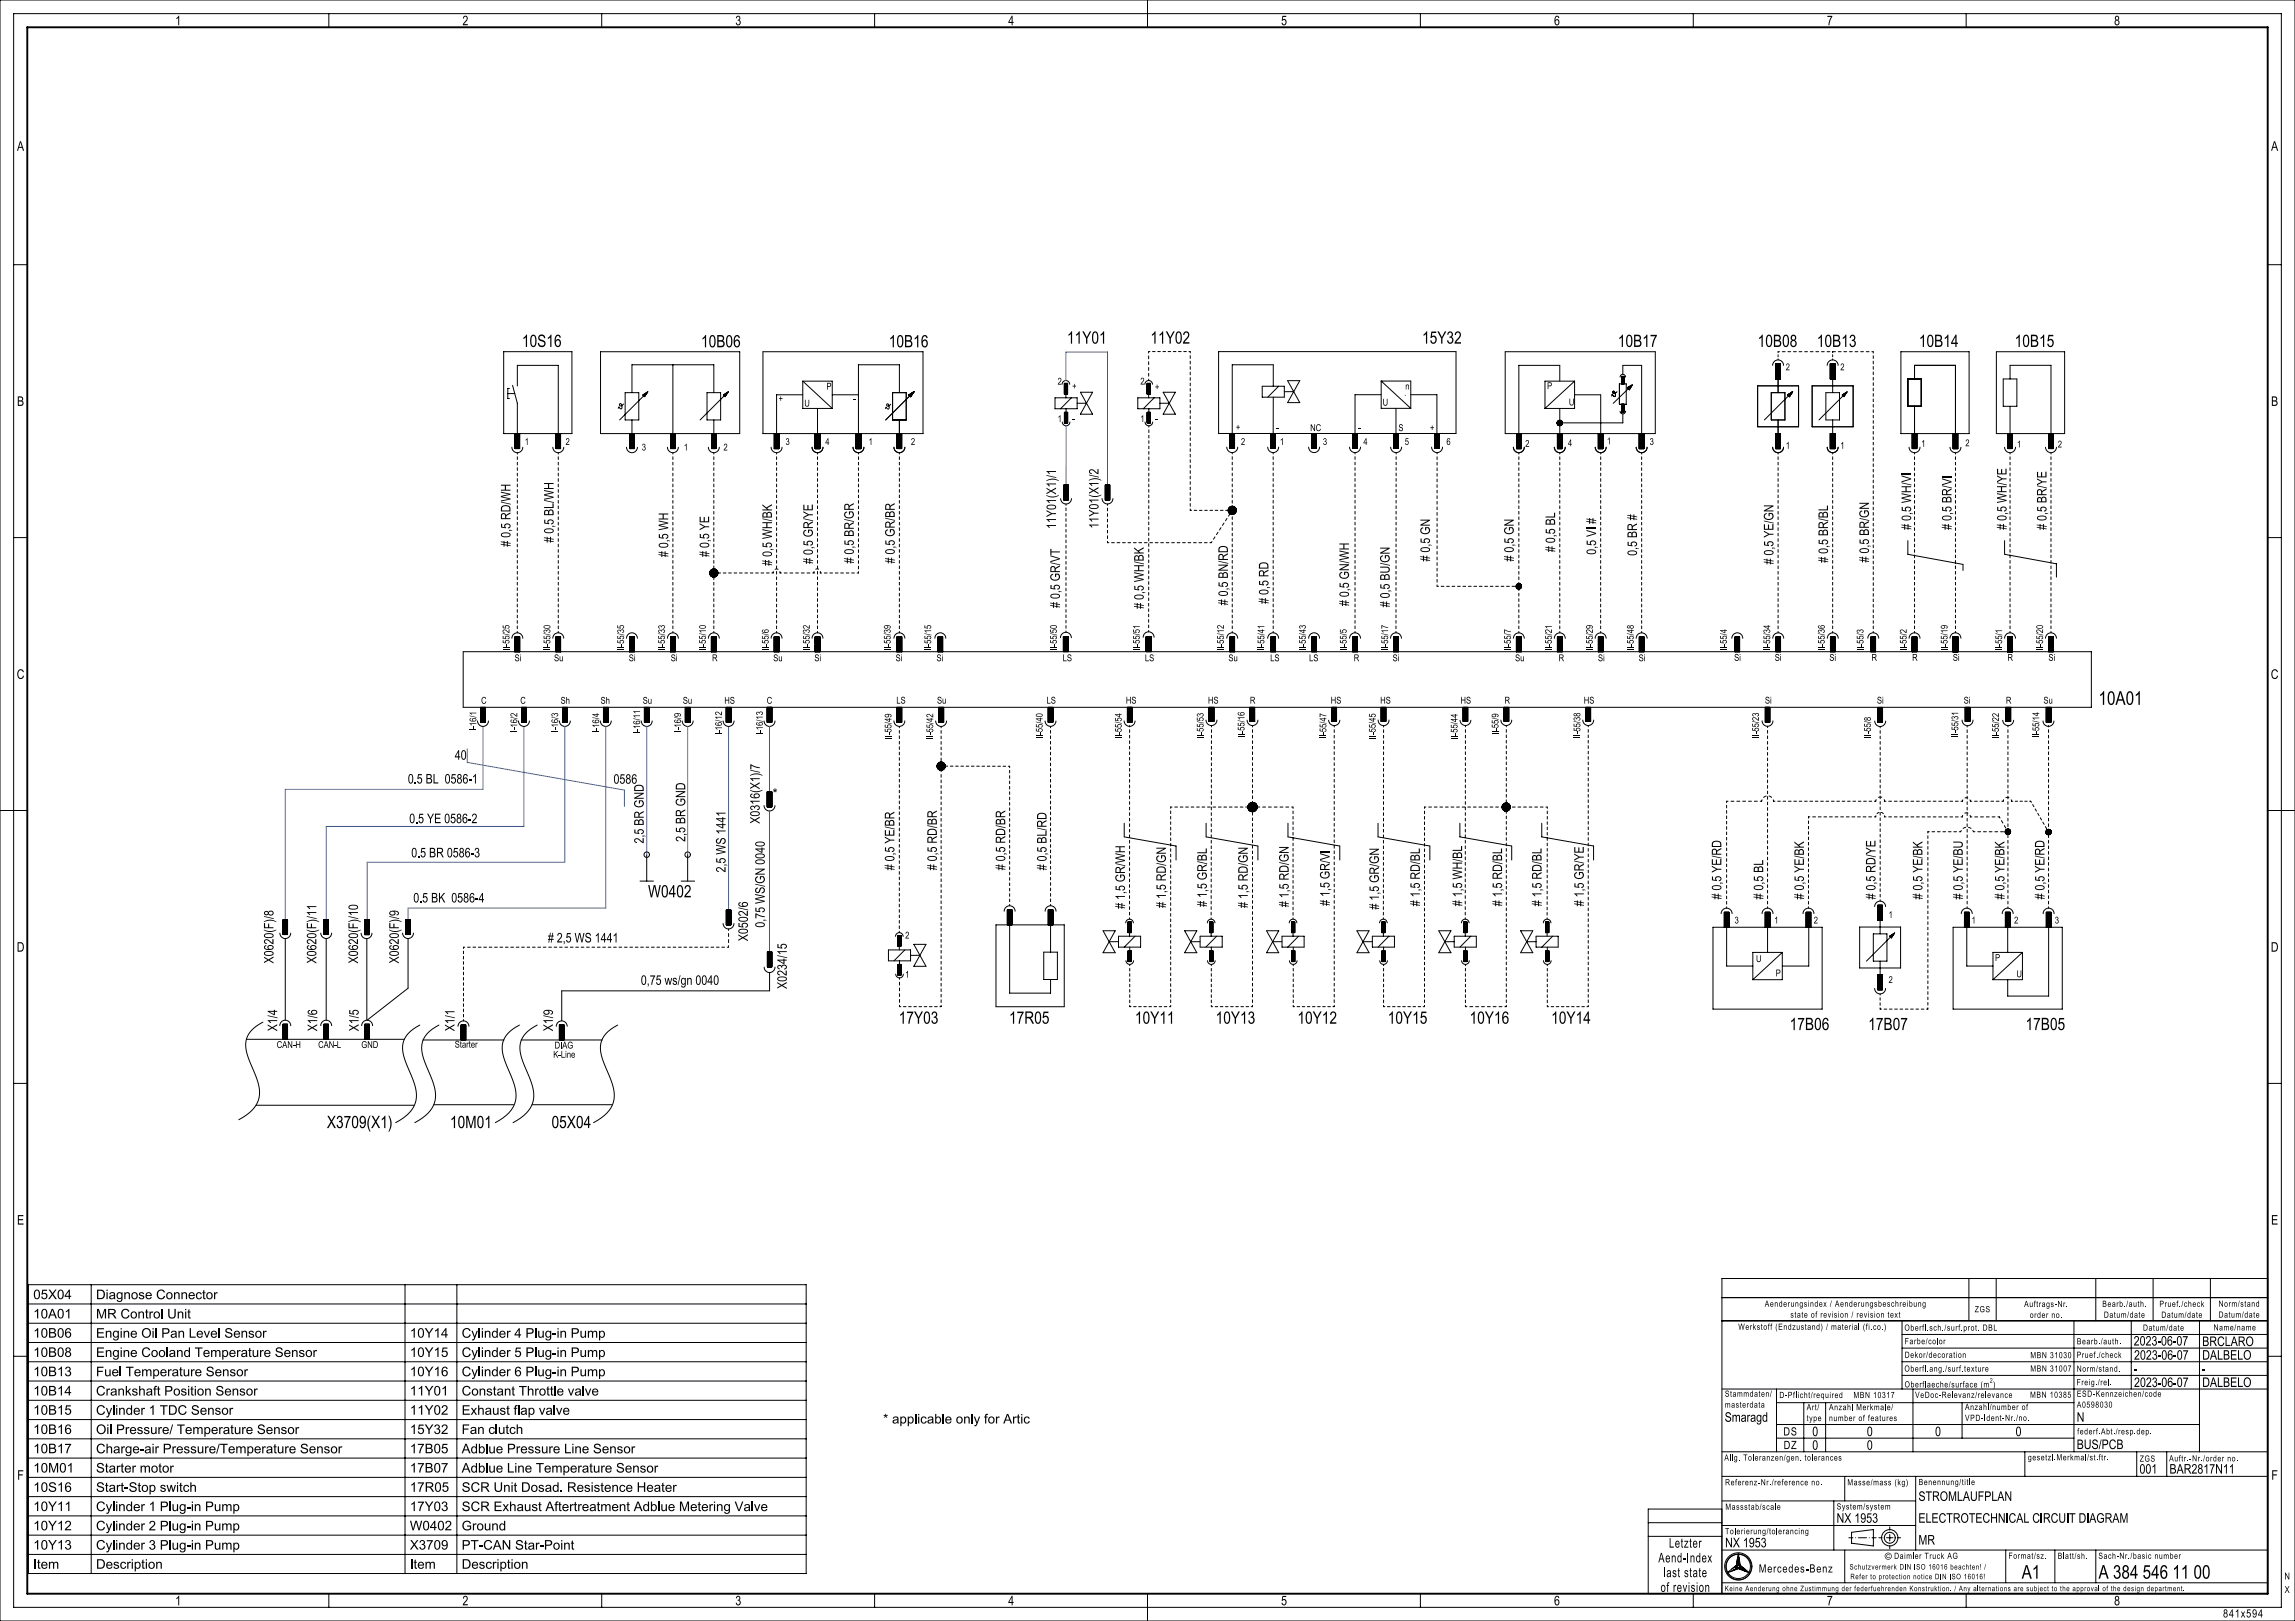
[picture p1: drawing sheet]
<svg xmlns="http://www.w3.org/2000/svg" width="841mm" height="594mm" viewBox="0 0 841 594" stroke-linecap="round" stroke-linejoin="round" font-family="sans-serif">
<defs><g id="words">
<g font-size="7">
<text x="769" y="258.3">10A01</text>
<text x="740.8" y="578.5">A1</text>
<text x="769" y="578.5">A 384 546 11 00</text>
</g>
<g font-size="6.3">
<text x="391" y="125.9">11Y01</text>
<text x="421.6" y="125.9">11Y02</text>
<text x="521.1" y="125.9">15Y32</text>
<text x="191.2" y="127.1">10S16</text>
<text x="256.9" y="127.3">10B06</text>
<text x="325.7" y="127.3">10B16</text>
<text x="592.8" y="127.1">10B17</text>
<text x="644.1" y="127.1">10B08</text>
<text x="665.8" y="127.1">10B13</text>
<text x="703.2" y="127.1">10B14</text>
<text x="738.3" y="127.1">10B15</text>
<text x="237.5" y="328.8">W0402</text>
<text x="329.3" y="375.1">17Y03</text>
<text x="369.7" y="375.1">17R05</text>
<text x="415.9" y="375.1">10Y11</text>
<text x="445.4" y="375.1">10Y13</text>
<text x="475.4" y="375.1">10Y12</text>
<text x="508.5" y="375.1">10Y15</text>
<text x="538.5" y="375.1">10Y16</text>
<text x="568.4" y="375.1">10Y14</text>
<text x="655.8" y="377.5">17B06</text>
<text x="684.6" y="377.5">17B07</text>
<text x="742.2" y="377.5">17B05</text>
<text x="119.8" y="413.4">X3709(X1)</text>
<text x="164.9" y="413.4">10M01</text>
<text x="202.1" y="413.4">05X04</text>
</g>
<text font-size="5.3" x="608.5" y="583.3">of revision</text>
<g font-size="5.2">
<text x="611.6" y="567.1">Letzter</text>
<text x="607.7" y="572.5">Aend-Index</text>
<text x="609.6" y="577.9">last state</text>
</g>
<g font-size="4.9">
<text x="64.2" y="9.3">1</text>
<text x="169.4" y="9.3">2</text>
<text x="269.4" y="9.3">3</text>
<text x="369.4" y="9.2">4</text>
<text x="469.4" y="9.2">5</text>
<text x="569.4" y="9.3">6</text>
<text x="669.4" y="9.2">7</text>
<text x="774.7" y="9.3">8</text>
<text x="6.2" y="55.2">A</text>
<text x="832.2" y="55.2">A</text>
<text x="6.2" y="148.7">B</text>
<text x="832.2" y="148.7">B</text>
<text x="387" y="193.9" transform="rotate(-90 387 193.9)">11Y01(X1)/1</text>
<text x="402.6" y="193.7" transform="rotate(-90 402.6 193.7)">11Y01(X1)/2</text>
<text x="700.3" y="194.2" transform="rotate(-90 700.3 194.2)"># 0,5 WH/VI</text>
<text x="715.1" y="194.2" transform="rotate(-90 715.1 194.2)"># 0,5 BR/VI</text>
<text x="735.3" y="194.1" transform="rotate(-90 735.3 194.1)"># 0,5 WH/YE</text>
<text x="749.9" y="194.2" transform="rotate(-90 749.9 194.2)"># 0,5 BR/YE</text>
<text x="187.1" y="200.3" transform="rotate(-90 187.1 200.3)"># 0,5 RD/WH</text>
<text x="202.9" y="198.9" transform="rotate(-90 202.9 198.9)"># 0,5 BL/WH</text>
<text x="569.9" y="202.3" transform="rotate(-90 569.9 202.3)"># 0,5 BL</text>
<text x="584.9" y="203.3" transform="rotate(-90 584.9 203.3)">0,5 VI #</text>
<text x="599.9" y="203.7" transform="rotate(-90 599.9 203.7)">0,5 BR #</text>
<text x="244.9" y="204.2" transform="rotate(-90 244.9 204.2)"># 0,5 WH</text>
<text x="259.9" y="204.1" transform="rotate(-90 259.9 204.1)"># 0,5 YE</text>
<text x="282.9" y="207.3" transform="rotate(-90 282.9 207.3)"># 0,5 WH/BK</text>
<text x="297.9" y="206.7" transform="rotate(-90 297.9 206.7)"># 0,5 GR/YE</text>
<text x="312.9" y="206.5" transform="rotate(-90 312.9 206.5)"># 0,5 BR/GR</text>
<text x="327.9" y="206.5" transform="rotate(-90 327.9 206.5)"># 0,5 GR/BR</text>
<text x="524" y="205.8" transform="rotate(-90 524 205.8)"># 0,5 GN</text>
<text x="554.7" y="205.8" transform="rotate(-90 554.7 205.8)"># 0,5 GN</text>
<text x="649.9" y="206.8" transform="rotate(-90 649.9 206.8)"># 0,5 YE/GN</text>
<text x="669.9" y="206.2" transform="rotate(-90 669.9 206.2)"># 0,5 BR/BL</text>
<text x="684.9" y="206.1" transform="rotate(-90 684.9 206.1)"># 0,5 BR/GN</text>
<text x="450" y="221.8" transform="rotate(-90 450 221.8)"># 0,5 BN/RD</text>
<text x="464.8" y="221.3" transform="rotate(-90 464.8 221.3)"># 0,5 RD</text>
<text x="388.4" y="222.8" transform="rotate(-90 388.4 222.8)"># 0,5 GR/VT</text>
<text x="419.1" y="223.1" transform="rotate(-90 419.1 223.1)"># 0,5 WH/BK</text>
<text x="494.3" y="222.1" transform="rotate(-90 494.3 222.1)"># 0,5 GN/WH</text>
<text x="509.2" y="222.5" transform="rotate(-90 509.2 222.5)"># 0,5 BU/GN</text>
<text x="6.1" y="248.8">C</text>
<text x="832.1" y="248.8">C</text>
<text x="166.6" y="278.4">40</text>
<text x="149.4" y="287.1">0.5 BL 0586-1</text>
<text x="224.8" y="287.2">0586</text>
<text x="283.1" y="292.4">*</text>
<text x="149.9" y="301.6">0.5 YE 0586-2</text>
<text x="278.4" y="301.9" transform="rotate(-90 278.4 301.9)">X0316(X1)/7</text>
<text x="235.9" y="309.1" transform="rotate(-90 235.9 309.1)">2,5 BR GND</text>
<text x="251.1" y="308.5" transform="rotate(-90 251.1 308.5)">2,5 BR GND</text>
<text x="150.7" y="314.2">0.5 BR 0586-3</text>
<text x="265.9" y="319.7" transform="rotate(-90 265.9 319.7)">2,5 WS 1441</text>
<text x="327.7" y="318.9" transform="rotate(-90 327.7 318.9)"># 0,5 YE/BR</text>
<text x="343.3" y="318.9" transform="rotate(-90 343.3 318.9)"># 0,5 RD/BR</text>
<text x="368.4" y="318.9" transform="rotate(-90 368.4 318.9)"># 0,5 RD/BR</text>
<text x="383.5" y="318.9" transform="rotate(-90 383.5 318.9)"># 0,5 BL/RD</text>
<text x="630.8" y="329.6" transform="rotate(-90 630.8 329.6)"># 0,5 YE/RD</text>
<text x="646.1" y="329.6" transform="rotate(-90 646.1 329.6)"># 0,5 BL</text>
<text x="661" y="329.6" transform="rotate(-90 661 329.6)"># 0,5 YE/BK</text>
<text x="687.3" y="329.6" transform="rotate(-90 687.3 329.6)"># 0,5 RD/YE</text>
<text x="704.5" y="329.6" transform="rotate(-90 704.5 329.6)"># 0,5 YE/BK</text>
<text x="719.3" y="329.6" transform="rotate(-90 719.3 329.6)"># 0,5 YE/BU</text>
<text x="734.5" y="329.6" transform="rotate(-90 734.5 329.6)"># 0,5 YE/BK</text>
<text x="749.2" y="329.6" transform="rotate(-90 749.2 329.6)"># 0,5 YE/RD</text>
<text x="151.4" y="330.7">0.5 BK 0586-4</text>
<text x="412.2" y="333" transform="rotate(-90 412.2 333)"># 1,5 GR/WH</text>
<text x="427.2" y="332.7" transform="rotate(-90 427.2 332.7)"># 1,5 RD/GN</text>
<text x="442.2" y="332.3" transform="rotate(-90 442.2 332.3)"># 1,5 GR/BL</text>
<text x="457.2" y="332.7" transform="rotate(-90 457.2 332.7)"># 1,5 RD/GN</text>
<text x="472.2" y="332.4" transform="rotate(-90 472.2 332.4)"># 1,5 RD/GN</text>
<text x="487.2" y="331.9" transform="rotate(-90 487.2 331.9)"># 1,5 GR/VI</text>
<text x="505.3" y="333.3" transform="rotate(-90 505.3 333.3)"># 1,5 GR/GN</text>
<text x="520.3" y="332.1" transform="rotate(-90 520.3 332.1)"># 1,5 RD/BL</text>
<text x="535.8" y="332.1" transform="rotate(-90 535.8 332.1)"># 1,5 WH/BL</text>
<text x="550.4" y="332.1" transform="rotate(-90 550.4 332.1)"># 1,5 RD/BL</text>
<text x="564.9" y="332.1" transform="rotate(-90 564.9 332.1)"># 1,5 RD/BL</text>
<text x="580.4" y="332.1" transform="rotate(-90 580.4 332.1)"># 1,5 GR/YE</text>
<text x="280.2" y="339.9" transform="rotate(-90 280.2 339.9)">0,75 WS/GN 0040</text>
<text x="200.8" y="345.4"># 2,5 WS 1441</text>
<text x="274.1" y="344.9" transform="rotate(-90 274.1 344.9)">X0502/6</text>
<text x="6.1" y="348.8">D</text>
<text x="100.2" y="353.1" transform="rotate(-90 100.2 353.1)">X0620(F)/8</text>
<text x="115.9" y="353.1" transform="rotate(-90 115.9 353.1)">X0620(F)/11</text>
<text x="131.2" y="353.1" transform="rotate(-90 131.2 353.1)">X0620(F)/10</text>
<text x="146.1" y="353.1" transform="rotate(-90 146.1 353.1)">X0620(F)/9</text>
<text x="832.1" y="348.8">D</text>
<text x="234.8" y="360.9">0,75 ws/gn 0040</text>
<text x="288.3" y="362.4" transform="rotate(-90 288.3 362.4)">X0234/15</text>
<text x="101.6" y="377.9" transform="rotate(-90 101.6 377.9)">X1/4</text>
<text x="116.2" y="377.9" transform="rotate(-90 116.2 377.9)">X1/6</text>
<text x="131.4" y="377.9" transform="rotate(-90 131.4 377.9)">X1/5</text>
<text x="166.6" y="377.9" transform="rotate(-90 166.6 377.9)">X1/1</text>
<text x="202.6" y="377.9" transform="rotate(-90 202.6 377.9)">X1/9</text>
<text x="6.2" y="448.8">E</text>
<text x="832.2" y="448.8">E</text>
<text x="12.2" y="476.1">05X04</text>
<text x="35.2" y="476.1">Diagnose Connector</text>
<text x="12.2" y="483.1">10A01</text>
<text x="35.2" y="483.1">MR Control Unit</text>
<text x="12.2" y="490.2">10B06</text>
<text x="35.2" y="490.2">Engine Oil Pan Level Sensor</text>
<text x="150.2" y="490.2">10Y14</text>
<text x="169.2" y="490.2">Cylinder 4 Plug-in Pump</text>
<text x="12.2" y="497.2">10B08</text>
<text x="35.2" y="497.3">Engine Cooland Temperature Sensor</text>
<text x="150.2" y="497.2">10Y15</text>
<text x="169.2" y="497.3">Cylinder 5 Plug-in Pump</text>
<text x="781.9" y="493.1">2023-06-07</text>
<text x="807" y="493.3">BRCLARO</text>
<text x="782" y="503.3">-</text>
<text x="782" y="498.3">2023-06-07</text>
<text x="807" y="503.3">-</text>
<text x="807" y="498.3">DALBELO</text>
<text x="12.2" y="504.3">10B13</text>
<text x="35.2" y="504.3">Fuel Temperature Sensor</text>
<text x="150.2" y="504.3">10Y16</text>
<text x="169.2" y="504.3">Cylinder 6 Plug-in Pump</text>
<text x="782" y="508.3">2023-06-07</text>
<text x="807" y="508.3">DALBELO</text>
<text x="12.2" y="511.4">10B14</text>
<text x="35.2" y="511.4">Crankshaft Position Sensor</text>
<text x="150.2" y="511.4">11Y01</text>
<text x="169.2" y="511.4">Constant Throttle valve</text>
<text x="12.2" y="518.4">10B15</text>
<text x="35.2" y="518.4">Cylinder 1 TDC Sensor</text>
<text x="150.2" y="518.4">11Y02</text>
<text x="169.2" y="518.4">Exhaust flap valve</text>
<text x="323.6" y="521.6">* applicable only for Artic</text>
<text x="632" y="521">Smaragd</text>
<text x="761" y="521">N</text>
<text x="12.2" y="525.5">10B16</text>
<text x="35.2" y="525.5">Oil Pressure/ Temperature Sensor</text>
<text x="150.2" y="525.5">15Y32</text>
<text x="169.2" y="525.5">Fan clutch</text>
<text x="664.1" y="526.3">0</text>
<text x="684.1" y="526.3">0</text>
<text x="709.1" y="526.3">0</text>
<text x="738.6" y="526.3">0</text>
<text x="12.2" y="532.5">10B17</text>
<text x="35.2" y="532.6">Charge-air Pressure/Temperature Sensor</text>
<text x="150.2" y="532.5">17B05</text>
<text x="169.2" y="532.6">Adblue Pressure Line Sensor</text>
<text x="664.1" y="531.3">0</text>
<text x="684.1" y="531.3">0</text>
<text x="761" y="531">BUS/PCB</text>
<text x="12.2" y="539.6">10M01</text>
<text x="35.2" y="539.6">Starter motor</text>
<text x="150.2" y="539.6">17B07</text>
<text x="169.2" y="539.6">Adblue Line Temperature Sensor</text>
<text x="6.3" y="542.3">F</text>
<text x="784" y="540">001</text>
<text x="795" y="540">BAR2817N11</text>
<text x="832.3" y="542.3">F</text>
<text x="12.2" y="546.7">10S16</text>
<text x="35.2" y="546.7">Start-Stop switch</text>
<text x="150.2" y="546.7">17R05</text>
<text x="169.2" y="546.7">SCR Unit Dosad. Resistence Heater</text>
<text x="703" y="550">STROMLAUFPLAN</text>
<text x="12.2" y="553.7">10Y11</text>
<text x="35.2" y="553.7">Cylinder 1 Plug-in Pump</text>
<text x="150.2" y="553.7">17Y03</text>
<text x="169.2" y="553.7">SCR Exhaust Aftertreatment Adblue Metering Valve</text>
<text x="12.2" y="560.8">10Y12</text>
<text x="35.2" y="560.8">Cylinder 2 Plug-in Pump</text>
<text x="150.2" y="560.8">W0402</text>
<text x="169.2" y="560.8">Ground</text>
<text x="673" y="558">NX 1953</text>
<text x="703" y="558">ELECTROTECHNICAL CIRCUIT DIAGRAM</text>
<text x="12.2" y="567.8">10Y13</text>
<text x="35.2" y="567.9">Cylinder 3 Plug-in Pump</text>
<text x="150.2" y="567.8">X3709</text>
<text x="169.2" y="567.9">PT-CAN Star-Point</text>
<text x="632.2" y="567">NX 1953</text>
<text x="703" y="566">MR</text>
<text x="12.2" y="574.9">Item</text>
<text x="35.2" y="574.9">Description</text>
<text x="150.2" y="574.9">Item</text>
<text x="169.2" y="574.9">Description</text>
<text x="64.2" y="588.3">1</text>
<text x="169.4" y="588.3">2</text>
<text x="269.4" y="588.3">3</text>
<text x="369.4" y="588.3">4</text>
<text x="469.4" y="588.3">5</text>
<text x="569.4" y="588.3">6</text>
<text x="669.4" y="588.3">7</text>
<text x="774.7" y="588.3">8</text>
</g>
<g font-size="4.5">
<text x="653.5" y="526">DS</text>
<text x="814.6" y="592.7">841x594</text>
</g>
<g font-size="4.4">
<text x="653.6" y="531">DZ</text>
<text x="644.5" y="576.2">Mercedes-Benz</text>
</g>
<g font-size="3.5">
<text x="654.4" y="135.7">2</text>
<text x="674.4" y="135.7">2</text>
<text x="302.8" y="142.8">P</text>
<text x="387.6" y="140.9">2</text>
<text x="392.9" y="142.7">+</text>
<text x="417.9" y="140.9">2</text>
<text x="423.2" y="143">+</text>
<text x="515" y="142.7">n</text>
<text x="566.9" y="142.6">P</text>
<text x="285.3" y="147.3">+</text>
<text x="294.7" y="149">U</text>
<text x="312.8" y="147.3">-</text>
<text x="506.7" y="148.6">U</text>
<text x="574.9" y="148.6">U</text>
<text x="387.6" y="154.6">1</text>
<text x="392.9" y="154.6">-</text>
<text x="417.9" y="154.6">1</text>
<text x="423.2" y="154.6">-</text>
<text x="452.9" y="157.8">+</text>
<text x="467.7" y="157.8">-</text>
<text x="480.1" y="158">NC</text>
<text x="497.9" y="158">-</text>
<text x="512.4" y="158">S</text>
<text x="524" y="158">+</text>
<text x="192.3" y="163">1</text>
<text x="207.2" y="163">2</text>
<text x="235.2" y="165.1">3</text>
<text x="250.6" y="165.1">1</text>
<text x="265.1" y="165.1">2</text>
<text x="287.8" y="163">3</text>
<text x="302.4" y="163">4</text>
<text x="318.3" y="163">1</text>
<text x="333.8" y="163">2</text>
<text x="454.7" y="163">2</text>
<text x="469" y="163">1</text>
<text x="484.8" y="163">3</text>
<text x="499.6" y="163">4</text>
<text x="514.8" y="163">5</text>
<text x="530" y="163">6</text>
<text x="558.9" y="163.7">2</text>
<text x="574.6" y="163.5">4</text>
<text x="588.8" y="162.8">1</text>
<text x="604.5" y="163">3</text>
<text x="654.4" y="164.5">1</text>
<text x="674.4" y="164.5">1</text>
<text x="704" y="163.7">1</text>
<text x="720.2" y="163.5">2</text>
<text x="739.1" y="164">1</text>
<text x="754.1" y="164">2</text>
<text x="186.7" y="238.4" transform="rotate(-90 186.7 238.4)">II-55/25</text>
<text x="201.7" y="238.4" transform="rotate(-90 201.7 238.4)">II-55/30</text>
<text x="228.7" y="238.4" transform="rotate(-90 228.7 238.4)">II-55/35</text>
<text x="243.7" y="238.4" transform="rotate(-90 243.7 238.4)">II-55/33</text>
<text x="258.7" y="238.4" transform="rotate(-90 258.7 238.4)">II-55/10</text>
<text x="281.7" y="238.4" transform="rotate(-90 281.7 238.4)">II-55/6</text>
<text x="296.7" y="238.4" transform="rotate(-90 296.7 238.4)">II-55/32</text>
<text x="326.4" y="238.4" transform="rotate(-90 326.4 238.4)">II-55/39</text>
<text x="341.2" y="238.4" transform="rotate(-90 341.2 238.4)">II-55/15</text>
<text x="387.3" y="238.4" transform="rotate(-90 387.3 238.4)">II-55/50</text>
<text x="417.7" y="238.4" transform="rotate(-90 417.7 238.4)">II-55/51</text>
<text x="448.5" y="238.4" transform="rotate(-90 448.5 238.4)">II-55/12</text>
<text x="463.3" y="238.4" transform="rotate(-90 463.3 238.4)">II-55/41</text>
<text x="478.5" y="238.4" transform="rotate(-90 478.5 238.4)">II-55/43</text>
<text x="493.5" y="238.4" transform="rotate(-90 493.5 238.4)">II-55/5</text>
<text x="508.7" y="238.4" transform="rotate(-90 508.7 238.4)">II-55/17</text>
<text x="553.7" y="238.4" transform="rotate(-90 553.7 238.4)">II-55/7</text>
<text x="568.7" y="238.4" transform="rotate(-90 568.7 238.4)">II-55/21</text>
<text x="583.7" y="238.4" transform="rotate(-90 583.7 238.4)">II-55/29</text>
<text x="598.7" y="238.4" transform="rotate(-90 598.7 238.4)">II-55/48</text>
<text x="632.8" y="238.4" transform="rotate(-90 632.8 238.4)">II-55/4</text>
<text x="648.7" y="238.4" transform="rotate(-90 648.7 238.4)">II-55/34</text>
<text x="668.7" y="238.4" transform="rotate(-90 668.7 238.4)">II-55/36</text>
<text x="682.9" y="238.4" transform="rotate(-90 682.9 238.4)">II-55/3</text>
<text x="698.7" y="238.4" transform="rotate(-90 698.7 238.4)">II-55/2</text>
<text x="713.7" y="238.4" transform="rotate(-90 713.7 238.4)">II-55/19</text>
<text x="733.7" y="238.4" transform="rotate(-90 733.7 238.4)">II-55/1</text>
<text x="748.7" y="238.4" transform="rotate(-90 748.7 238.4)">II-55/20</text>
<text x="188.6" y="242.3">Si</text>
<text x="203" y="242.3">Su</text>
<text x="230.4" y="242.3">Si</text>
<text x="245.8" y="242.3">Si</text>
<text x="260.9" y="242.3">R</text>
<text x="283.3" y="242.3">Su</text>
<text x="298.4" y="242.3">Si</text>
<text x="328.2" y="242.3">Si</text>
<text x="343.2" y="242.3">Si</text>
<text x="389.4" y="242.3">LS</text>
<text x="419.5" y="242.3">LS</text>
<text x="450.2" y="242.3">Su</text>
<text x="465.5" y="242.3">LS</text>
<text x="479.7" y="242.3">LS</text>
<text x="496.1" y="242.3">R</text>
<text x="510.3" y="242.3">Si</text>
<text x="555.2" y="242.3">Su</text>
<text x="571.1" y="242.3">R</text>
<text x="585.6" y="242.3">Si</text>
<text x="600.5" y="242.3">Si</text>
<text x="635.5" y="242.2">Si</text>
<text x="650.4" y="242.2">Si</text>
<text x="670.3" y="242.2">Si</text>
<text x="685.8" y="242.2">R</text>
<text x="700.7" y="242.2">R</text>
<text x="715.6" y="242.2">Si</text>
<text x="735.6" y="242.2">R</text>
<text x="750.6" y="242.2">Si</text>
<text x="176.3" y="257.9">C</text>
<text x="190.6" y="257.9">C</text>
<text x="205.4" y="257.9">Sh</text>
<text x="220.1" y="257.9">Sh</text>
<text x="235.5" y="257.9">Su</text>
<text x="250.2" y="257.9">Su</text>
<text x="265.4" y="257.9">HS</text>
<text x="281" y="257.9">C</text>
<text x="328.5" y="257.8">LS</text>
<text x="343.4" y="257.8">Su</text>
<text x="383.5" y="257.8">LS</text>
<text x="412.6" y="257.8">HS</text>
<text x="442.7" y="257.8">HS</text>
<text x="458" y="257.8">R</text>
<text x="487.6" y="257.8">HS</text>
<text x="505.8" y="257.8">HS</text>
<text x="535.2" y="257.8">HS</text>
<text x="551.3" y="257.8">R</text>
<text x="580.4" y="257.8">HS</text>
<text x="646.8" y="257.8">Si</text>
<text x="687.8" y="257.8">Si</text>
<text x="719.6" y="257.8">Si</text>
<text x="735.1" y="257.8">R</text>
<text x="748.8" y="257.8">Su</text>
<text x="174.5" y="267.8" transform="rotate(-90 174.5 267.8)">I-16/1</text>
<text x="189.5" y="268.3" transform="rotate(-90 189.5 268.3)">I-16/2</text>
<text x="204.5" y="268.3" transform="rotate(-90 204.5 268.3)">I-16/3</text>
<text x="219.5" y="268.4" transform="rotate(-90 219.5 268.4)">I-16/4</text>
<text x="234.5" y="268.8" transform="rotate(-90 234.5 268.8)">I-16/11</text>
<text x="249.5" y="268.3" transform="rotate(-90 249.5 268.3)">I-16/9</text>
<text x="264.5" y="269.3" transform="rotate(-90 264.5 269.3)">I-16/12</text>
<text x="279.5" y="269.3" transform="rotate(-90 279.5 269.3)">I-16/13</text>
<text x="549.1" y="269.3" transform="rotate(-90 549.1 269.3)">II-55/9</text>
<text x="326.7" y="270.9" transform="rotate(-90 326.7 270.9)">II-55/49</text>
<text x="342" y="270.9" transform="rotate(-90 342 270.9)">II-55/42</text>
<text x="382.1" y="270.8" transform="rotate(-90 382.1 270.8)">II-55/40</text>
<text x="411" y="270.8" transform="rotate(-90 411 270.8)">II-55/54</text>
<text x="441" y="270.7" transform="rotate(-90 441 270.7)">II-55/53</text>
<text x="456" y="270.3" transform="rotate(-90 456 270.3)">II-55/16</text>
<text x="486" y="270.8" transform="rotate(-90 486 270.8)">II-55/47</text>
<text x="504.1" y="270.9" transform="rotate(-90 504.1 270.9)">II-55/45</text>
<text x="534.1" y="271" transform="rotate(-90 534.1 271)">II-55/44</text>
<text x="579.1" y="270.6" transform="rotate(-90 579.1 270.6)">II-55/38</text>
<text x="644.6" y="270.6" transform="rotate(-90 644.6 270.6)">II-55/23</text>
<text x="685.6" y="270.6" transform="rotate(-90 685.6 270.6)">II-55/8</text>
<text x="717.6" y="270.2" transform="rotate(-90 717.6 270.2)">II-55/31</text>
<text x="732.5" y="270.7" transform="rotate(-90 732.5 270.7)">II-55/22</text>
<text x="747.3" y="270.4" transform="rotate(-90 747.3 270.4)">II-55/14</text>
<text x="635.6" y="338.4">3</text>
<text x="650.2" y="338.4">1</text>
<text x="664.6" y="338.4">2</text>
<text x="692.1" y="336.4">1</text>
<text x="722.5" y="338.4">1</text>
<text x="738.1" y="338.4">2</text>
<text x="753" y="338.4">3</text>
<text x="331.7" y="343.9">2</text>
<text x="643.5" y="352.5">U</text>
<text x="731.1" y="352.1">P</text>
<text x="331.7" y="358.3">1</text>
<text x="650.7" y="357.8">P</text>
<text x="738.9" y="358.1">U</text>
<text x="692.1" y="360.2">2</text>
<text x="166.6" y="383.9">Starter</text>
<text x="101.4" y="384">CAN-H</text>
<text x="116.6" y="384">CAN-L</text>
<text x="132.4" y="384">GND</text>
<text x="202.7" y="387.6">K-Line</text>
<text x="203.2" y="384.2">DIAG</text>
<text x="690.6" y="571.5">© Daimler Truck AG</text>
</g>
<g font-size="3.4">
<text x="741.7" y="478.9">Auftrags-Nr.</text>
<text x="791.3" y="478.9">Pruef./check</text>
<text x="656.1" y="482.8">state of revision / revision text</text>
<text x="723.6" y="480.9">ZGS</text>
<text x="637" y="487.3">Werkstoff (Endzustand) / material (fi.co.)</text>
<text x="697.9" y="487.6">Oberfl.sch./surf.prot. DBL</text>
<text x="761" y="497.6">Pruef./check</text>
<text x="697.9" y="502.6">Oberfl.ang./surf.texture</text>
<text x="697.9" y="508.4">Oberflaeche/surface (m )</text>
<text x="632.1" y="511.8">Stammdaten/</text>
<text x="652" y="512.3">D-Pflicht/required</text>
<text x="678.5" y="512.3">MBN 10317</text>
<text x="761" y="511.8">ESD-Kennzeichen/code</text>
<text x="670.2" y="520.7">number of features</text>
<text x="720.1" y="516.7">Anzahl/number of</text>
<text x="761.2" y="525.6">federf.Abt./resp.dep.</text>
<text x="743.1" y="535.1">gesetzl.Merkmal/st.ftr.</text>
<text x="784.1" y="535.6">ZGS</text>
<text x="794.9" y="535.5">Auftr.-Nr./order no.</text>
<text x="632.2" y="544.3">Referenz-Nr./reference no.</text>
<text x="677" y="544.3">Masse/mass (kg)</text>
<text x="673.1" y="553.1">System/system</text>
<text x="768.9" y="571.2">Sach-Nr./basic number</text>
</g>
<g font-size="3.3">
<text x="646.7" y="478.8">Aenderungsindex / Aenderungsbeschreibung</text>
<text x="770.4" y="478.9">Bearb./auth.</text>
<text x="813" y="478.8">Norm/stand</text>
<text x="743.8" y="482.9">order no.</text>
<text x="771" y="482.9">Datum/date</text>
<text x="792" y="482.9">Datum/date</text>
<text x="813" y="482.8">Datum/date</text>
<text x="785.3" y="487.6">Datum/date</text>
<text x="811.2" y="487.5">Name/name</text>
<text x="698" y="497.6">Dekor/decoration</text>
<text x="698" y="492.6">Farbe/color</text>
<text x="744" y="497.7">MBN 31030</text>
<text x="761.1" y="492.6">Bearb./auth.</text>
<text x="744" y="502.6">MBN 31007</text>
<text x="761" y="502.7">Norm/stand.</text>
<text x="761" y="507.6">Freig./rel.</text>
<text x="632.1" y="515.8">masterdata</text>
<text x="701.8" y="512.2">VeDoc-Relevanz/relevance</text>
<text x="743.9" y="512.2">MBN 10385</text>
<text x="761" y="515.8">A0598030</text>
<text x="662.1" y="516.7">Art/</text>
<text x="662.1" y="520.7">type</text>
<text x="670.2" y="516.7">Anzahl Merkmale/</text>
<text x="720.1" y="520.7">VPD-Ident-Nr./no.</text>
<text x="631.9" y="535.2">Allg. Toleranzen/gen. tolerances</text>
<text x="703.1" y="544.2">Benennung/title</text>
<text x="632.3" y="553.2">Massstab/scale</text>
<text x="632.2" y="562.2">Tolerierung/tolerancing</text>
<text x="736" y="571.2">Format/sz.</text>
<text x="754" y="571.2">Blatt/sh.</text>
</g>
<g font-size="3">
<text x="677.8" y="575.1">Schutzvermerk DIN ISO 16016 beachten! /</text>
<text x="678.1" y="578.7">Refer to protection notice DIN ISO 16016!</text>
<text x="632" y="583.1">Keine Aenderung ohne Zustimmung der federfuehrenden Konstruktion. / Any alternations are subject to the approval of the design department.</text>
</g>
<text font-size="2.4" x="729.2" y="506.7">2</text>
</g></defs>
<g fill="#000">
<path d="M837.3 576.3h.3l1.1 2v-2h.2v2.5h-.3l-1-2v2h-.3z" fill-rule="evenodd"/>
<path d="M837.3 581.2h.3l.5 1 .6-1h.3l-.7 1.2 .7 1.3h-.3l-.6-1-.6 1h-.3l.8-1.3z" fill-rule="evenodd"/>
</g>
<g fill="none" stroke="#000" stroke-width=".37">
<path d="M0 0h841v594h-841zM5 5h831v584h-831zM120.5 5v5M220.5 5v5M320.5 5v5M420.5 0v10M520.5 5v5M620.5 5v5M720.5 5v5M5 97h5M831 97h5M184.6 128.9h25v30h-25z"/>
<path d="M220.1 128.9h51v30h-51zM246.6 133.7l.1 25.2-1 .9M279.6 128.9h58.6v30h-58.6zM294.2 139.7v10h10.8M294.2 139.7h10.8v10M294.2 139.7l10.8 10M420.9 130.4v1.1M420.9 132.5v1.1M420.9 134.7v1M420.9 136.8v1.1M420.9 138.9v.5M421.4 128.8h-.5v.6"/>
<path d="M422.3 128.8h1M424.3 128.8h.9M426.2 128.8h.9M428.1 128.8h.9M430 128.8h.9M431.9 128.8h.9M433.8 128.8h.9M435.7 128.8h.5v.5M436.2 130.3v1M436.2 132.3v1M436.2 134.3v1.1M436.2 136.4v1"/>
<path d="M436.2 138.4v1M446.6 128.8h87v30h-87zM471.8 139.5h4.5l-4.5 8h4.5zM506.1 139.6v10h10.9M506.1 139.6l10.9 10M506.1 139.6h10.9v10M551.6 128.9h55v30h-55zM571.6 139.7v-5.8h-15v25M577 139.7v10h-10.8M577 139.7h-10.8v10M577 139.7l-10.8 10M593.7 138.2a1 1 0 0 1 1-1 1 1 0 0 1 1 1"/>
<path d="M594.3 137.9h.8v2.8M594.3 137.9v2.8l.8-1M594.3 138.6l.8-.7-.8 .8M594.3 138.1l.2-.2-.2 .3M594.3 137.9h.1M594.6 137.9l-.3 .4M594.7 137.9l-.4 .4M594.7 137.2v-3.3h6.9v25M594.8 137.9l-.5 .6M595.1 139.9l-.7 .8 .7-.7M595.1 139.7l-.8 .8M595.1 139.5l-.8 .9"/>
<path d="M595.1 139.4l-.8 .9M595.1 139.3l-.8 .8M595.1 139.1l-.8 .9M595.1 139l-.8 .9M595.1 138.9l-.8 .8M595.1 138.7l-.8 1M595.1 138.6l-.8 .9M595.1 138.5l-.8 .8M595.1 138.3l-.8 1M595.1 138.2l-.8 .9 .8-.8M595.1 138.1l-.8 .9M595.1 138l-.8 .9"/>
<path d="M649.6 133.9a2 2 0 0 1 2-2 2 2 0 0 1 2 2M650.7 133.4h1.7v5.5h-1.7M650.7 133.4v5.5M650.7 135l1.7-1.6-1.7 1.7M650.7 133.4v.1M650.9 133.4l-.2 .2M651 133.4l-.3 .3M651.2 133.4l-.5 .4M651.3 133.4l-.6 .6M651.4 133.4l-.7 .7M651.6 133.4l-.9 .8M651.6 130v.8"/>
<path d="M651.6 131.5v.4M651.7 133.4l-1 1 1.1-1M651.9 133.4l-1.2 1.2M652.1 128.9h-.5v.4M652.1 133.4l-1.4 1.4M652.2 133.4l-1.5 1.4M652.4 138l-.8 .9v5M652.4 138.8l-.1 .1M652.4 138.7l-.2 .2M652.4 138.4l-.4 .5 .4-.4M652.4 138.3l-.6 .6M652.4 138.1l-.7 .8"/>
<path d="M652.4 137.9l-1 1M652.4 137.7l-1.1 1.2M652.4 137.6l-1.2 1.3M652.4 137.5l-1.4 1.4M652.4 137.3l-1.5 1.6M652.4 137.3l-1.6 1.6M652.4 137.1l-1.7 1.8M652.4 136.9l-1.7 1.8M652.4 136.9l-1.7 1.7M652.4 136.7l-1.7 1.8M652.4 136.6l-1.7 1.7M652.4 136.5l-1.7 1.7"/>
<path d="M652.4 136.3l-1.7 1.8M652.4 136.2l-1.7 1.7M652.4 136.1l-1.7 1.8M652.4 135.9l-1.7 1.8M652.4 135.8l-1.7 1.8M652.4 135.7l-1.7 1.7M652.4 135.5l-1.7 1.8M652.4 135.4l-1.7 1.8M652.4 135.3l-1.7 1.7M652.4 135.2l-1.7 1.7M652.4 135l-1.7 1.8M652.4 134.9l-1.7 1.7"/>
<path d="M652.4 134.8l-1.7 1.7M652.4 134.6l-1.7 1.8M652.4 134.5l-1.7 1.7M652.4 134.4l-1.7 1.8M652.4 134.1l-1.7 1.9 1.7-1.7M652.4 134l-1.7 1.8M652.4 133.8l-1.7 1.8M652.4 133.8l-1.7 1.7M652.4 133.6l-1.7 1.8M652.4 133.4l-1.7 1.8M653.1 128.9h1M655.2 128.9h1"/>
<path d="M657.2 128.9h1M659.3 128.9h1M661.3 128.9h1.1M663.4 128.9h1M665.4 128.9h1.1M667.5 128.9h1M669.5 128.9h1.1M669.6 133.9a2 2 0 0 1 2-2 2 2 0 0 1 2 2M670.7 134.7l1.4-1.3-1.4 1.4M670.9 133.4l-.2 .1M670.9 133.4l-.2 .2M671.1 133.4l-.4 .4"/>
<path d="M671.3 133.4l-.6 .5M671.3 133.4l-.6 .7 .7-.7M671.5 133.4l-.8 .7M671.6 130v.8M671.6 131.5v.4M671.6 138.9v5M671.6 133.4l-.9 .9M671.7 133.4l-1 1M671.9 133.4l-1.2 1.1M672.3 133.4l-1.6 1.5M672.4 133.4l-1.7 1.7M672.4 133.4h-1.7v5.5"/>
<path d="M672.4 133.4v5.5h-1.7M672.4 138.7l-.1 .2M672.4 138.6l-.3 .3M672.4 138l-.9 .9M672.4 137.8l-1 1.1M672.4 137.7l-1.1 1.2M672.4 137.6l-1.3 1.3M672.4 137.4l-1.4 1.5M672.4 137.3l-1.5 1.6M672.4 138.4l-.4 .5M672.4 138.3l-.6 .6M672.4 138.2l-.7 .7"/>
<path d="M672.4 137.2l-1.7 1.7M672.4 137l-1.7 1.8M672.4 136.8l-1.7 1.9 1.7-1.7M672.4 136.6l-1.7 1.8M672.4 136.6l-1.7 1.7M672.4 136.4l-1.7 1.8M672.4 136.3l-1.7 1.7M672.4 136.2l-1.7 1.7M672.4 136l-1.7 1.8M672.4 135.9l-1.7 1.7M672.4 135.8l-1.7 1.7M672.4 135.6l-1.7 1.8"/>
<path d="M672.4 135.5l-1.7 1.8M672.4 135.2l-1.7 1.9 1.7-1.7M672.4 135.1l-1.7 1.8M672.4 135l-1.7 1.7M672.4 134.9l-1.7 1.7M672.4 134.7l-1.7 1.8M672.4 134.6l-1.7 1.7M672.4 134.5l-1.7 1.7M672.4 134.3l-1.7 1.8M672.4 134.2l-1.7 1.7M672.4 134.1l-1.7 1.8M672.4 133.9l-1.7 1.8"/>
<path d="M672.4 133.8l-1.7 1.7M672.4 133.7l-1.7 1.8M672.4 133.5l-1.7 1.8M672.4 133.5l-1.7 1.7M672.6 128.9h-1v.4M673.6 128.9h1.1M675.7 128.9h1M677.7 128.9h1.1M679.8 128.9h1M681.8 128.9h1.1M683.9 128.9h1M685.9 128.9h.6v.5"/>
<path d="M686.5 130.4v1M686.5 132.3v1M686.5 134.3v1M686.5 136.3v1M686.5 138.3v1M696.6 128.9h25v30h-25zM699.1 138.9h5v10h-5zM701.6 138.9v-5h15v25l-.9 .8 .8-.8M731.6 128.9h25v30h-25zM734.1 138.9h5v10h-5zM736.6 138.9v-5h15v25M186.1 144.2h2.5"/>
<path d="M186.7 142.3h-.6v3.7h.6M187.8 141.2l1.8 6.6v11.1M188.7 158.9v5.5M188.8 158.9h-.1M188.9 158.9l-.2 .1M189 158.9l-.3 .4 .4-.4M189.3 158.9l-.6 .5M189.4 158.9l-.7 .7M189.5 158.9l-.8 .7M189.6 141.4v-7.5h15v25l-.9 .8M189.6 158.9l-.9 .9M189.8 158.9l-1.1 1.1"/>
<path d="M189.9 158.9l-1.2 1.1M190 158.9l-1.3 1.3M190.2 158.9l-1.5 1.4M190.3 158.9l-1.6 1.5M190.4 160l-1.7 1.7M190.4 159.9l-1.7 1.7M190.4 159.7l-1.7 1.8M190.4 159.6l-1.7 1.8M190.4 159.5l-1.7 1.7M190.4 159.3l-1.7 1.8M190.4 159.2l-1.7 1.8M190.4 159.1l-1.7 1.7"/>
<path d="M190.4 159l-1.7 1.7M203.7 158.9v5.5M203.9 158.9l-.2 .1M203.9 158.9l-.2 .2M204 158.9l-.3 .3M204.2 158.9l-.5 .4M204.3 158.9l-.6 .5M204.4 158.9l-.7 .7M204.6 158.9l-.9 .9M204.8 158.9l-1.1 1.1M205 158.9l-1.3 1.2M205 158.9l-1.3 1.3"/>
<path d="M205.2 158.9l-1.5 1.4M205.3 158.9l-1.6 1.6M205.4 159.9l-1.7 1.8M205.4 159.7l-1.7 1.8M205.4 159.7l-1.7 1.7M205.4 159.5l-1.7 1.8M205.4 159.3l-1.7 1.8M205.4 159.3l-1.7 1.7M205.4 159.1l-1.7 1.8M205.4 159l-1.7 1.7M228.5 148.1l-1 .7-.5-.3 .2-.6a1.22 1.22 0 0 1 .4 2l-.8-.8-.3 .5M229.1 143.9h5v10h-5z"/>
<path d="M230.7 158.9v5.5M230.9 158.9l-.2 .2M231.1 158.9l-.4 .4M231.3 158.9l-.6 .5M231.3 158.9l-.6 .6M231.5 158.9l-.8 .7M231.6 143.9v-10.2h30v10.2M231.6 153.9v5l-.9 .9M231.7 158.9l-1 1M231.9 158.9l-1.2 1.1M232 158.9l-1.3 1.4 1.4-1.4M232.3 158.9l-1.6 1.5"/>
<path d="M232.4 160l-1.7 1.8 1.7-1.7M232.4 159.6l-1.7 1.8M232.4 159.4l-1.7 1.8M232.4 159.3l-1.7 1.7M232.4 159.2l-1.7 1.8M232.4 159l-1.7 1.8M232.4 159l-1.7 1.7M235.6 144.7l1.8-1.1-1.2 1.8zM235.8 144.6l-.2 .2M236.2 144.3l-.5 .6M236.4 145.1l-.2 .2M236.5 144.2l-.8 .7"/>
<path d="M236.5 144.9l-.4 .4M236.8 144.4l-.8 .8M236.9 143.9l-1.1 1.1M237.1 144l-1.1 1.2M237.3 143.7l-1.4 1.4M237.3 143.6l-10.2 10.3M245.7 158.9v5.5M245.9 158.9l-.2 .1M246.1 158.9l-.4 .4M246.3 158.9l-.6 .5M246.4 158.9l-.7 .7M246.5 158.9l-.8 .8"/>
<path d="M246.8 158.9l-1.1 1.1M246.9 158.9l-1.2 1.1M247 158.9l-1.3 1.3M247.2 158.9l-1.5 1.5M247.3 158.9l-1.6 1.5M247.4 160l-1.7 1.8M247.4 159.9l-1.7 1.7M247.4 159.7l-1.7 1.8M247.4 159.6l-1.7 1.8M247.4 159.5l-1.7 1.7M247.4 159.4l-1.7 1.7M247.4 159.2l-1.7 1.8"/>
<path d="M247.4 159l-1.7 1.8 1.7-1.7M259.1 143.9h5v10h-5zM260.7 158.9v5.5M260.8 158.9l-.1 .1M260.9 158.9l-.2 .1M261 158.9l-.3 .3M261.1 158.9l-.4 .4M261.3 158.9l-.6 .5M261.4 158.9l-.7 .7M261.6 153.9v5l-.9 .8M261.7 158.9l-1 .9M261.8 158.9l-1.1 1.1"/>
<path d="M261.9 158.9l-1.2 1.2M262.1 158.9l-1.4 1.3M262.2 158.9l-1.5 1.5M262.3 158.9l-1.6 1.5M262.4 159.8l-1.7 1.7M262.4 159.6l-1.7 1.8M262.4 159.5l-1.7 1.7M262.4 159.4l-1.7 1.7M262.4 159.2l-1.7 1.8M262.4 159.1l-1.7 1.7M262.4 159l-1.7 1.8M265.1 144.7l1.8-1.1-1.2 1.8z"/>
<path d="M265.5 144.5l-.4 .3M265.7 144.4l-.5 .5M265.7 145.3v.1M266.1 144.8l-.5 .5M266.1 144.1l-.9 .8M266.2 144.6l-.6 .6M266.5 144.1l-1 1.1M266.6 143.8l-1.3 1.2M266.8 143.6l-10.2 10.3M266.8 143.7l-1.4 1.4M283.7 158.9v5.5M283.7 159l.2-.1-.2 .2"/>
<path d="M283.8 158.9h-.1M284.1 158.9l-.4 .4M284.2 158.9l-.5 .4M284.3 158.9l-.6 .6M284.7 158.9l-1 1M285.1 158.9l-1.4 1.4M285.3 158.9l-1.6 1.5M285.3 158.9l-1.6 1.6M285.4 160l-1.7 1.7M285.4 159.8l-1.7 1.8M285.4 159.7l-1.7 1.7M285.4 159.4l-1.7 1.9 1.7-1.7"/>
<path d="M285.4 159l-1.7 1.8M294.2 144.7h-9.6v14.2l-.9 .8 .8-.8M298.7 158.9v5.5M298.7 159.4l.6-.5-.6 .6M298.9 158.9l-.2 .2M299.1 158.9l-.4 .4M299.5 158.9l-.8 .7M299.6 149.7v9.2M299.6 158.9l-.9 .9M299.7 158.9l-1 1M299.9 158.9l-1.2 1.1M300 158.9l-1.3 1.4 1.4-1.4"/>
<path d="M300.3 158.9l-1.6 1.5M300.4 160l-1.7 1.8 1.7-1.7M300.4 159.6l-1.7 1.8M300.4 159.4l-1.7 1.8M300.4 159.3l-1.7 1.7M300.4 159.2l-1.7 1.8M300.4 159l-1.7 1.8M300.4 159l-1.7 1.7M305 144.7h9.6M313.7 158.9v5.5M313.9 158.9l-.2 .2M314 158.9l-.3 .4 .4-.4"/>
<path d="M314.3 158.9l-.6 .5M314.4 158.9l-.7 .7M314.5 158.9l-.8 .7M314.8 158.9l-1.1 1.1M314.9 158.9l-1.2 1.1M315 158.9l-1.3 1.3M315.2 158.9l-1.5 1.4M315.3 158.9l-1.6 1.5M315.4 160l-1.7 1.7M315.4 159.9l-1.7 1.7M315.4 159.7l-1.7 1.8M315.4 159.6l-1.7 1.8"/>
<path d="M315.4 159.5l-1.7 1.7M315.4 159.3l-1.7 1.8M315.4 159.2l-1.7 1.8M315.4 159.1l-1.7 1.7M315.4 159l-1.7 1.7M326.4 148.1l-1 .7-.5-.3 .2-.5a1.22 1.22 0 0 1 .4 1.9l-.8-.7-.3 .5M327.1 143.9h5v10h-5zM328.7 158.9v5.5M328.8 158.9h-.1M328.9 158.9l-.2 .1M329 158.9l-.3 .3M329.2 158.9l-.5 .4"/>
<path d="M329.3 158.9l-.6 .5M329.4 158.9l-.7 .7M329.6 158.9l-.9 .8M329.6 153.9v5l-.9 .9M329.6 143.9v-10.2h-15v25.2l-.9 .9M329.8 158.9l-1.1 1.1M330.2 158.9l-1.5 1.4M330.3 158.9l-1.6 1.6M330.4 159.9l-1.7 1.8M330.4 159.7l-1.7 1.8M330.4 159.7l-1.7 1.7M330.4 159.5l-1.7 1.8"/>
<path d="M330.4 159.3l-1.7 1.8M330.4 159.3l-1.7 1.7M330.4 159.1l-1.7 1.8M330.4 159l-1.7 1.7M333.1 144.7l1.8-1.1-1.2 1.8zM333.3 144.6l-.2 .2M333.7 144.3l-.5 .6M334 144.9l-.3 .4M334.2 144l-1 .9M334.3 144.4l-.8 .8M334.4 143.9l-1.1 1.1M334.5 144.2l-1 1"/>
<path d="M334.8 143.7l-1.3 1.4M334.8 143.6l-10.2 10.3M386.6 145.8h8.1v4h-8.1zM389.2 140.8a1.4 1.4 0 0 1 1.4-1.4 1.4 1.4 0 0 1 1.4 1.4M389.3 154.7a1.4 1.4 0 0 0 1.4 1.3 1.4 1.4 0 0 0 1.4-1.3M390 141.4l1-.9-1 1M390 151.1h1.2v3.9h-1.2zM390 154.1l1.2-1.2-1.2 1.3M390 152.5l1.2-1.1-1.2 1.3M390.1 140.5l-.1 .1M390.2 140.5l-.2 .1M390.2 151.1l-.2 .2"/>
<path d="M390.3 140.5l-.3 .2M390.3 151.1l-.3 .2M390.4 140.5l-.4 .4M390.4 151.1l-.4 .4M390.6 140.5l-.6 .5M390.6 151.1l-.6 .5M390.7 140.5l-.7 .6M390.7 149.8v1.3M390.7 151.1l-.7 .6M390.8 151.1l-.8 .7M390.8 140.5l-.8 .8M390.8 151.1l-.8 .8"/>
<path d="M391 151.1l-1 1 1.1-1M391.1 155h.1M391.2 140.5l-1.2 1.2M391.2 151.1l-1.2 1.2M391.2 140.5h-1.2v3.9M391.2 140.5v3.9h-1.2M391.2 143.8l-.6 .6v1.4M391.2 144.3l-.1 .1M391.2 144.2l-.2 .2M391.2 144l-.3 .4M391.2 143.9l-.5 .5M391.2 143.6l-.7 .8"/>
<path d="M391.2 143.5l-.9 .9M391.2 143.4l-.9 1M391.2 143.3l-1.1 1.1M391.2 143.1l-1.2 1.3M391.2 143l-1.2 1.2M391.2 142.9l-1.2 1.2M391.2 142.7l-1.2 1.3M391.2 142.6l-1.2 1.2M391.2 142.5l-1.2 1.3M391.2 142.3l-1.2 1.3M391.2 142.2l-1.2 1.2M391.2 142.1l-1.2 1.3"/>
<path d="M391.2 141.9l-1.2 1.3M391.2 141.9l-1.2 1.2M391.2 141.7l-1.2 1.3M391.2 141.5l-1.2 1.3M391.2 141.5l-1.2 1.2M391.2 141.3l-1.2 1.3M391.2 141.2l-1.2 1.2M391.2 141.1l-1.2 1.2M391.2 140.9l-1.2 1.3M391.2 140.8l-1.2 1.2M391.2 140.7l-1.2 1.2M391.2 140.5l-1.2 1.3"/>
<path d="M391.2 154.1l-.8 .9M391.2 154l-.9 1M391.2 153.9l-1.1 1.1M391.2 153.7l-1.2 1.3M391.2 153.6l-1.2 1.2M391.2 153.5l-1.2 1.3M391.2 153.3l-1.2 1.3M391.2 154.7l-.2 .3M391.2 154.6l-.4 .4M391.2 154.4l-.5 .6M391.2 154.3l-.6 .7M391.2 154.2l-.8 .8"/>
<path d="M391.2 153.2l-1.2 1.2M391.2 153.1l-1.2 1.3M391.2 152.7l-1.2 1.3M391.2 152.5l-1.2 1.3M391.2 152.3l-1.2 1.4 1.2-1.2M391.2 152.2l-1.2 1.2M391.2 152.1l-1.2 1.2M391.2 151.9l-1.2 1.3M391.2 151.8l-1.2 1.2M391.2 151.7l-1.2 1.2M391.2 151.5l-1.2 1.3M391.2 151.1l-1.2 1.3"/>
<path d="M392.6 145.8l-4 4M395.9 143.7h4.5l-4.5 8.1h4.5zM398.1 147.8h-3.4M416.9 145.8h8.1v4h-8.1zM419.5 140.8a1.4 1.4 0 0 1 1.4-1.4 1.4 1.4 0 0 1 1.4 1.4M419.6 154.7a1.4 1.4 0 0 0 1.4 1.3 1.4 1.4 0 0 0 1.4-1.3M420.4 144.4v-3.9h1.2v3.9M420.4 144.4h1.2M420.4 142.5l1.2-1.1-1.2 1.3M420.4 151.1h1.2v3.9h-1.2zM420.4 153.5l1.2-1.1-1.2 1.3M420.4 151.2l.1-.1-.1 .2"/>
<path d="M420.5 155l1.1-1.1-1.1 1.1M420.5 140.5l-.1 .1M420.6 140.5l-.2 .2M420.6 151.1l-.2 .2M420.7 151.1l-.3 .3M420.8 140.5l-.4 .4M420.8 151.1l-.4 .4M420.9 140.5l-.5 .5M420.9 144.4v1.4M421 149.8v1.3l-.6 .5M421 157.5v1M421 159.5v1"/>
<path d="M421 156v.5M421.1 140.5l-.7 .7M421.1 151.1l-.7 .7M421.1 140.5l-.7 .8M421.2 151.1l-.8 .8M421.2 151.1l-.8 .9M421.3 140.5l-.9 .9M421.4 140.5l-1 1M421.4 151.1l-1 1M421.5 140.5l-1.1 1.2M421.6 151.1l-1.2 1.2M421.6 144.3l-.1 .1"/>
<path d="M421.6 144.3l-.2 .1M421.6 144.1l-.3 .3M421.6 144l-.4 .4M421.6 143.9l-.5 .5M421.6 143.6l-.7 .8 .7-.7M421.6 143.5l-.9 .9M421.6 143.3l-1.1 1.1M421.6 143.3l-1.2 1.1M421.6 143.1l-1.2 1.3M421.6 142.9l-1.2 1.3M421.6 142.9l-1.2 1.2M421.6 142.7l-1.2 1.3"/>
<path d="M421.6 142.6l-1.2 1.2M421.6 142.5l-1.2 1.2M421.6 142.3l-1.2 1.3M421.6 142.2l-1.2 1.2M421.6 142.1l-1.2 1.2M421.6 141.9l-1.2 1.3M421.6 141.8l-1.2 1.3M421.6 141.7l-1.2 1.2M421.6 141.5l-1.2 1.3M421.6 141.2l-1.2 1.2M421.6 141.1l-1.2 1.2M421.6 140.9l-1.2 1.3"/>
<path d="M421.6 140.8l-1.2 1.2M421.6 140.6l-1.2 1.3M421.6 140.5l-1.2 1.2M421.6 154.9l-.1 .1M421.6 154.7l-.3 .3M421.6 154.6l-.4 .4M421.6 154.5l-.5 .5M421.6 154.3l-.7 .7M421.6 154.3l-.8 .7M421.6 154.1l-.9 .9M421.6 153.7l-1.2 1.3M421.6 153.6l-1.2 1.2"/>
<path d="M421.6 153.3l-1.2 1.4 1.2-1.2M421.6 153.2l-1.2 1.2M421.6 153.1l-1.2 1.2M421.6 152.9l-1.2 1.3M421.6 152.8l-1.2 1.3M421.6 152.7l-1.2 1.2M421.6 152.5l-1.2 1.3M421.6 152.2l-1.2 1.2M421.6 152l-1.2 1.3M421.6 151.8l-1.2 1.3 1.2-1.2M421.6 151.6l-1.2 1.3M421.6 151.5l-1.2 1.2"/>
<path d="M421.6 151.4l-1.2 1.3M421.6 151.2l-1.2 1.3M422.9 145.8l-3.9 4M426.2 143.7l4.5 8.1h-4.5l4.5-8.1zM428.5 147.8h-3.5M436.2 140.4v1M436.2 142.4v1M436.2 144.4v1M436.2 146.4v1M436.2 148.4v1M436.2 150.4v1M436.2 152.4v1"/>
<path d="M436.2 154.4v1M436.2 156.4v1M436.2 158.4v1M450.7 158.8v5.5M450.8 158.8l-.1 .2M451 158.8l-.3 .3M451.1 158.8l-.4 .4M451.2 158.8l-.5 .6M451.4 158.8l-.7 .7M451.5 158.8l-.8 .8M451.6 158.8l-.9 1M451.8 158.8l-1.1 1.2 1.1-1.2"/>
<path d="M452 158.8l-1.3 1.4M452.4 159.9l-1.7 1.8M452.4 159.7l-1.7 1.8 1.7-1.6M452.4 159.3l-1.7 1.8M452.4 159.1l-1.7 1.8M452.4 159.1l-1.7 1.7M452.4 158.9l-1.7 1.8M462.5 141.5h8.1v4h-8.1zM465.7 158.8v5.5M465.8 158.8h.1M466 158.8l-.3 .3M466.1 158.8l-.4 .5"/>
<path d="M466.2 158.8l-.5 .6M466.4 158.8l-.7 .7M466.5 158.8l-.8 .9M466.6 141.5v-7.8h-15v25.1M466.6 145.5v13.3l-.9 1M466.8 158.8l-1.1 1.1M466.9 158.8l-1.2 1.3M467 158.8l-1.3 1.4M467.2 158.8l-1.5 1.5M467.3 158.8l-1.6 1.7 1.7-1.7v5.5h-1.7M467.4 159.9l-1.7 1.7M467.4 159.7l-1.7 1.8"/>
<path d="M467.4 159.6l-1.7 1.7M467.4 159.5l-1.7 1.7M467.4 159.3l-1.7 1.8M467.4 159.2l-1.7 1.7M467.4 159.1l-1.7 1.7M467.4 158.9l-1.7 1.8M468.5 141.5l-3.9 4M474.1 143.5h-3.5M480.7 158.8v5.5M480.8 158.8l-.1 .1M480.9 158.8l-.2 .3M481 158.8l-.3 .3"/>
<path d="M481.1 158.8l-.4 .5M481.3 158.8l-.6 .6M481.4 158.8l-.7 .7M481.5 158.8l-.8 .9M481.6 158.8l-.9 1M481.7 158.8l-1 1M481.8 158.8l-1.1 1.1M481.9 158.8l-1.2 1.3M482.1 158.8l-1.4 1.4M482.2 158.8l-1.5 1.5M482.3 158.8l-1.6 1.7M482.4 159.9l-1.7 1.7"/>
<path d="M482.4 159.8l-1.7 1.7M482.4 159.6l-1.7 1.8M482.4 159.5l-1.7 1.7M482.4 159.4l-1.7 1.7M482.4 159.2l-1.7 1.8M495.7 158.9v5.4M495.9 158.8l-.2 .3M496.1 158.8l-.4 .4M496.1 158.8l-.4 .5M496.3 158.8l-.6 .6M496.5 158.8l-.8 .8M496.7 158.8l-1 1"/>
<path d="M496.8 158.8l-1.1 1.2M496.9 158.8l-1.2 1.3M497.1 158.8l-1.4 1.4M497.4 159.9l-1.7 1.7M497.4 159.8l-1.7 1.7M497.4 159.6l-1.7 1.8M497.4 159.5l-1.7 1.7M497.4 159.4l-1.7 1.8M497.4 159.2l-1.7 1.8M497.4 159.1l-1.7 1.7M497.4 159l-1.7 1.8M506.1 144.6h-9.5v14.2l-.9 .9"/>
<path d="M510.8 158.9v5.5M510.8 159.1l.3-.3-.3 .3M510.8 158.8h.1M511.2 158.8l-.4 .5M511.3 158.8l-.5 .6M511.4 158.8l-.6 .7M511.6 149.6v9.2l-.8 .9M511.7 158.8l-.9 1M511.8 158.8l-1 1.1M512 158.8l-1.2 1.3M512.1 158.8l-1.3 1.4M512.2 158.8l-1.4 1.5"/>
<path d="M512.4 158.8l-1.6 1.7 1.7-1.6v5.5h-1.7M512.5 159.9l-1.7 1.7M512.5 159.7l-1.7 1.8M512.5 159.6l-1.7 1.7M512.5 159.5l-1.7 1.7M512.5 159.3l-1.7 1.8M512.5 159.2l-1.7 1.7M512.5 159.1l-1.7 1.8M512.5 158.9l-1.7 1.8M515 144.8v.1M517 144.6h9.6v14.2l-.8 .9M525.8 158.9v5.5"/>
<path d="M525.9 158.8l-.1 .2M526 158.8l-.2 .3M526.1 158.8l-.3 .3M526.2 158.8l-.4 .5M526.4 158.8l-.6 .7M526.8 158.8l-1 1M526.8 158.8l-1 1.1M527 158.8l-1.2 1.3M527.1 158.8l-1.3 1.4M527.2 158.8l-1.4 1.5M527.5 158.9v5.5h-1.7M527.5 159.9l-1.7 1.7"/>
<path d="M527.5 159.8l-1.7 1.7M527.5 159.6l-1.7 1.8M527.5 159.5l-1.7 1.7M527.5 159.4l-1.7 1.7M527.5 159.2l-1.7 1.8M555.7 158.9v5.5M555.7 159l.2-.1-.2 .2M555.8 158.9h-.1M556.1 158.9l-.4 .4M556.3 158.9l-.6 .5M556.3 158.9l-.6 .6M556.5 158.9l-.8 .7"/>
<path d="M556.6 158.9l-.9 .9M556.7 158.9l-1 1M556.9 158.9l-1.2 1.1M557 158.9l-1.3 1.4 1.4-1.4M557.3 158.9l-1.6 1.5M557.4 160l-1.7 1.8 1.7-1.7M557.4 159.6l-1.7 1.8M557.4 159.4l-1.7 1.8M557.4 159.3l-1.7 1.7M557.4 159.2l-1.7 1.8M557.4 159l-1.7 1.8M557.4 159l-1.7 1.7"/>
<path d="M570.7 158.9v5.5M570.9 158.9l-.2 .1M570.9 158.9l-.2 .2M571 154.2l-.2 .2M571 158.9l-.3 .4 .4-.4M571.3 158.9l-.6 .5M571.3 154l-.7 .7M571.4 154l-.8 .8M571.4 158.9l-.7 .7M571.5 158.9l-.8 .7M571.5 154l-.9 .9M571.6 154l-1 1"/>
<path d="M571.6 149.7v9.2M571.6 155.8l-.2 .2M571.6 155.6l-.3 .4 .3-.3M571.6 154.6l.5-.5-1.4 1.3M571.6 154.2l.2-.2-1.2 1.1M571.6 158.9l-.9 .9M571.8 158.9l-1.1 1.1M571.8 154l-1.2 1.3 1.3-1.2M571.9 158.9l-1.2 1.1M572 158.9l-1.3 1.3M572.1 155l.4-.5-1.4 1.4M572.1 154.2l-1.3 1.4z"/>
<path d="M572.2 158.9l-1.5 1.4M572.3 154.3l-1.5 1.4M572.3 158.9l-1.6 1.5M572.3 154.3l-1.4 1.4M572.4 155.6l-.2 .2M572.4 154.4l-1.4 1.4M572.4 160l-1.7 1.7M572.4 159.9l-1.7 1.7M572.4 159.7l-1.7 1.8M572.4 159.6l-1.7 1.8M572.4 159.5l-1.7 1.7M572.4 159.3l-1.7 1.8"/>
<path d="M572.4 159.2l-1.7 1.8M572.4 159.1l-1.7 1.7M572.4 159l-1.7 1.7M572.5 155.4l-.5 .5M572.5 154.7l-1.3 1.2M572.5 155.3l-.6 .7M572.5 154.7l-.9 1M572.6 155.2l-.8 .8M572.6 154.8l-1.1 1.2 1.1-1M572.6 155l-1 1M577 144.7h9.6v14.2l-.9 .8M585.7 158.9v5.5"/>
<path d="M585.9 158.9l-.2 .1M585.9 158.9l-.2 .2M586 158.9l-.3 .3M586.2 158.9l-.5 .4M586.3 158.9l-.6 .5M586.4 158.9l-.7 .7M586.6 158.9l-.9 .9M586.8 158.9l-1.1 1.1M587 158.9l-1.3 1.2M587 158.9l-1.3 1.3M587.2 158.9l-1.5 1.4M587.3 158.9l-1.6 1.6"/>
<path d="M587.4 159.9l-1.7 1.8M587.4 159.7l-1.7 1.8M587.4 159.7l-1.7 1.7M587.4 159.5l-1.7 1.8M587.4 159.3l-1.7 1.8M587.4 159.3l-1.7 1.7M587.4 159.1l-1.7 1.8M587.4 159l-1.7 1.7M592.5 143.5a.84 .84 0 0 1-.6 .7 .84 .84 0 0 1-.9-.3l.2-.5a1.24 1.24 0 0 1 .6 1.9l-.5-.1-.5-.6-.2 .6M593.4 140.7h2.5v7.5h-2.5zM593.7 150.7a1 1 0 0 0 1 1 1 1 0 0 0 1-1M594.3 148.2v2.7"/>
<path d="M594.4 148.2l-.1 .2M594.5 148.2l-.2 .2M594.7 148.2l-.4 .4M594.7 151.7v3.3h-23.1M594.8 148.2l-.5 .5M594.9 148.2l-.6 .6M595.1 148.2l-.8 .8M595.1 148.2v2.7h-.8M595.1 140.5l-.1 .2M595.1 140.4l-.2 .3M595.1 140.3l-.4 .4M595.1 140.1l-.5 .6"/>
<path d="M595.1 140.1l-.6 .6M595.1 150.8l-.1 .1M595.1 150.7l-.2 .2M595.1 150.5l-.4 .4M595.1 150.5l-.5 .4M595.1 150.3l-.6 .6M595.1 150.1l-.7 .8 .7-.7M595.1 150l-.8 .9M595.1 149.8l-.8 1M595.1 149.8l-.8 .8M595.1 149.6l-.8 .9M595.1 149.5l-.8 .9"/>
<path d="M595.1 149.4l-.8 .8M595.1 149.2l-.8 .9M595.1 149.1l-.8 .9M595.1 149l-.8 .9M595.1 148.8l-.8 1M595.1 148.7l-.8 .9M595.1 148.6l-.8 .8M595.1 148.4l-.8 1M595.1 148.3l-.8 .9M595.1 148.2l-.8 .9M596.3 142l1.9-1-1.1 1.8zM596.4 142l-.1 .1"/>
<path d="M596.5 141.9l-.1 .2M597.1 141.6l-.7 .6 .3-.4M597.2 142.7l-.2 .1M597.3 142.5l-.3 .3M597.4 141.4l-.8 .9M597.5 142.1l-.5 .6 .4-.4M597.6 141.4l-1 .9M597.8 141.7l-.9 1 .8-.8M597.9 141.5l-1.1 1.1M597.9 141.2l-6.7 6.6M598 141.3l-1.2 1.2M598.1 141.1l-1.4 1.4"/>
<path d="M600.7 158.9v5.5M600.7 159.1l.3-.2-.3 .3M600.8 158.9h-.1M600.9 158.9l-.2 .1M601.2 158.9l-.5 .4M601.3 158.9l-.6 .6M601.4 158.9l-.7 .7M601.6 158.9l-.9 .8M601.7 158.9l-1 1M601.8 158.9l-1.1 1.1M602 158.9l-1.3 1.2M602.1 158.9l-1.4 1.4"/>
<path d="M602.2 158.9l-1.5 1.4M602.3 158.9l-1.6 1.6M602.4 159l-1.7 1.7 1.7-1.8v5.5M602.4 159.9l-1.7 1.8M602.4 159.8l-1.7 1.7M602.4 159.7l-1.7 1.7M602.4 159.5l-1.7 1.8M602.4 159.4l-1.7 1.7M602.4 159.3l-1.7 1.7M602.4 159.1l-1.7 1.8M644.1 141.4h15v15h-15zM649.1 143.9h5v10h-5z"/>
<path d="M650.7 159.5l.7-.6-.7 .7M650.8 158.9h-.1M650.9 158.9l-.2 .2M651 158.9l-.3 .3M651.2 158.9l-.5 .4M651.6 153.9v5l-.9 .8M651.7 158.9l-1 1M651.8 158.9l-1.1 1.1M652 158.9l-1.3 1.2M652.1 158.9l-1.4 1.4M652.2 158.9l-1.5 1.4M652.3 158.9l-1.6 1.6"/>
<path d="M652.4 158.9l-1.7 1.8 1.7-1.7M652.4 158.9h-1.7v5.5M652.4 158.9v5.5M652.4 159.9l-1.7 1.8M652.4 159.8l-1.7 1.7M652.4 159.7l-1.7 1.7M652.4 159.5l-1.7 1.8M652.4 159.4l-1.7 1.7M652.4 159.3l-1.7 1.7M652.4 159.1l-1.7 1.8M655.1 144.7l1.8-1.1-1.2 1.8zM655.3 144.6l-.2 .2"/>
<path d="M655.5 144.5l-.3 .3M655.7 144.3l-.5 .6M656 144.2l-.8 .7M656 144.9l-.4 .4M656.2 144l-.9 .9M656.3 144.4l-.7 .8 .6-.5M656.5 144.2l-1 1M656.6 143.7l-1.3 1.3M656.8 143.7l-1.3 1.4M656.8 143.6l-10.2 10.3M664 141.4h15.1v15h-15.1zM664.1 141.4v15"/>
<path d="M669.1 143.9h5v10h-5zM670.8 158.9h-.1M670.9 158.9l-.2 .1M671 158.9l-.3 .3M671.2 158.9l-.5 .4M671.2 158.9l-.5 .5M671.4 158.9l-.7 .7 .8-.7M671.6 153.9v5l-.9 .9M671.8 158.9l-1.1 1M672 158.9l-1.3 1.3M672.2 158.9l-1.5 1.4M672.3 158.9l-1.6 1.5"/>
<path d="M672.4 158.9l-1.7 1.7M672.4 158.9v5.5h-1.7M672.4 158.9h-1.7v5.5M672.4 159.9l-1.7 1.8 1.7-1.7M672.4 159.5l-1.7 1.8M672.4 159.3l-1.7 1.8M672.4 159.3l-1.7 1.7M672.4 159.1l-1.7 1.8M672.4 158.9l-1.7 1.8M675.1 144.7l1.8-1.1-1.2 1.8zM675.3 144.6l-.2 .2M675.7 144.3l-.5 .5"/>
<path d="M676 144.2l-.8 .7M676 144.9l-.3 .4 .2-.2M676.3 144.4l-.7 .8M676.4 143.9l-1.1 1.1M676.8 143.7l-1.3 1.4 1.1-1.1M676.8 143.6l-10.2 10.3M686.5 140.3v1M686.5 142.2v1M686.5 144.2v1M686.5 146.2v1M686.5 148.2v1M686.5 150.2v1"/>
<path d="M686.5 152.2v.9M686.5 154.1v1M686.5 156.1v1M686.5 158.1v1M700.7 158.9v5.5M700.9 158.9l-.2 .2M701 158.9l-.3 .3M701.2 158.9l-.5 .4M701.3 158.9l-.6 .6M701.4 158.9l-.7 .7M701.6 148.9v10l-.9 .8M701.7 158.9l-1 1"/>
<path d="M701.8 158.9l-1.1 1.1M702 158.9l-1.3 1.2M702.1 158.9l-1.4 1.4M702.2 158.9l-1.5 1.4M702.3 158.9l-1.6 1.6M702.4 159l-1.7 1.7 1.7-1.8v5.5M702.4 159.9l-1.7 1.8M702.4 159.8l-1.7 1.7M702.4 159.7l-1.7 1.7M702.4 159.5l-1.7 1.8M702.4 159.4l-1.7 1.7M702.4 159.3l-1.7 1.7"/>
<path d="M702.4 159.1l-1.7 1.8M715.7 158.9v5.5M715.7 159.3l.5-.4-.5 .4M715.9 158.9l-.2 .2M716.3 158.9l-.6 .6M716.7 158.9l-1 1M716.9 158.9l-1.2 1.1M717 158.9l-1.3 1.2M717.1 158.9l-1.4 1.4M717.3 158.9l-1.6 1.5M717.3 158.9l-1.6 1.6M717.4 160l-1.7 1.7"/>
<path d="M717.4 159.8l-1.7 1.8M717.4 159.7l-1.7 1.7M717.4 159.4l-1.7 1.9 1.7-1.7M717.4 159l-1.7 1.8M735.7 158.9v5.5M735.7 158.9v.1M735.9 158.9l-.2 .2M736 158.9l-.3 .3M736.2 158.9l-.5 .4M736.3 158.9l-.6 .5M736.4 158.9l-.7 .7M736.6 148.9v10l-.9 .8"/>
<path d="M736.6 158.9l-.9 .9M736.8 158.9l-1.1 1.1M737 158.9l-1.3 1.2M737 158.9l-1.3 1.3M737.2 158.9l-1.5 1.4M737.3 158.9l-1.6 1.6M737.4 159.9l-1.7 1.8M737.4 159.7l-1.7 1.8M737.4 159.7l-1.7 1.7M737.4 159.5l-1.7 1.8M737.4 159.3l-1.7 1.8M737.4 159.3l-1.7 1.7"/>
<path d="M737.4 159.1l-1.7 1.8M737.4 159l-1.7 1.7M750.7 158.9v5.5M750.7 159.8l1-.9-1 1M750.9 158.9l-.2 .2M751 158.9l-.3 .3M751.2 158.9l-.5 .4M751.3 158.9l-.6 .6M751.5 158.9l-.8 .7M751.8 158.9l-1.1 1.1M752 158.9l-1.3 1.2M752.1 158.9l-1.4 1.4"/>
<path d="M752.2 158.9l-1.5 1.4M752.3 158.9l-1.6 1.6M752.4 159l-1.7 1.7 1.7-1.8v5.5M752.4 159.9l-1.7 1.8M752.4 159.8l-1.7 1.7M752.4 159.7l-1.7 1.7M752.4 159.5l-1.7 1.8M752.4 159.4l-1.7 1.7M752.4 159.3l-1.7 1.7M752.4 159.1l-1.7 1.8M187.6 163.9a2 2 0 0 0 2 2 2 2 0 0 0 2-2M188.7 164.4h1.7"/>
<path d="M188.7 162l1.7-1.6-1.7 1.7M188.7 160.6l1.7-1.7v5.5M189.6 179.4v1M189.6 177.4v1M189.6 175.4v1M189.6 173.4v1M189.6 171.4v1M189.6 169.4v1M189.6 167.4v1M189.6 165.9v.5M190.4 164.3v.1M190.4 164.2l-.1 .2"/>
<path d="M190.4 164.2l-.2 .2M190.4 164l-.3 .4M190.4 163.9l-.5 .5M190.4 163.8l-.6 .6M190.4 163.6l-.7 .8M190.4 163.5l-.9 .9M190.4 163.4l-1 1M190.4 163.2l-1.1 1.2M190.4 163.1l-1.3 1.3M190.4 163l-1.4 1.4M190.4 162.8l-1.5 1.6M190.4 162.7l-1.7 1.7"/>
<path d="M190.4 162.6l-1.7 1.7M190.4 162.5l-1.7 1.7M190.4 162.3l-1.7 1.8M190.4 162.2l-1.7 1.7M190.4 162.1l-1.7 1.7M190.4 161.9l-1.7 1.8M190.4 161.8l-1.7 1.7M190.4 161.7l-1.7 1.8M190.4 161.5l-1.7 1.8M190.4 161.4l-1.7 1.7M190.4 161.3l-1.7 1.8M190.4 161.1l-1.7 1.8"/>
<path d="M190.4 161.1l-1.7 1.7M190.4 160.9l-1.7 1.8M190.4 160.7l-1.7 1.8M190.4 160.7l-1.7 1.7M190.4 160.5l-1.7 1.8M190.4 160.1l-1.7 1.8M202.6 163.9a2 2 0 0 0 2 2 2 2 0 0 0 2-2M203.7 164.4h1.7M203.7 160.6l1.7-1.7v5.5M204.6 165.9v.5M204.6 167.4v1M204.6 169.4v1"/>
<path d="M204.6 171.4v1M204.6 173.4v1M204.6 175.4v1M204.6 177.4v1M204.6 179.4v1M205.4 164.3v.1M205.4 164.2l-.2 .2M205.4 164l-.3 .4M205.4 163.9l-.4 .5M205.4 163.8l-.6 .6M205.4 163.6l-.7 .8M205.4 163.5l-.8 .9"/>
<path d="M205.4 163.4l-1 1M205.4 163.2l-1.1 1.2M205.4 163.2l-1.2 1.2M205.4 163l-1.4 1.4M205.4 162.8l-1.5 1.6M205.4 162.8l-1.6 1.6M205.4 162.6l-1.7 1.8M205.4 162.5l-1.7 1.7M205.4 162.4l-1.7 1.7M205.4 162.2l-1.7 1.8M205.4 162.1l-1.7 1.7M205.4 162l-1.7 1.7"/>
<path d="M205.4 161.8l-1.7 1.8M205.4 161.7l-1.7 1.8M205.4 161.4l-1.7 1.9 1.7-1.7M205.4 161.3l-1.7 1.8M205.4 161.2l-1.7 1.7M205.4 161.1l-1.7 1.7M205.4 160.9l-1.7 1.8M205.4 160.8l-1.7 1.7M205.4 160.7l-1.7 1.7M205.4 160.5l-1.7 1.8M205.4 160.4l-1.7 1.7M205.4 160.3l-1.7 1.8"/>
<path d="M205.4 160.1l-1.7 1.8M205.4 160l-1.7 1.7M229.6 163.9a2 2 0 0 0 2 2 2 2 0 0 0 2-2M230.7 160.6l1.7-1.7v5.5h-1.7M230.7 163l1.7-1.6-1.7 1.7M230.7 161.4l1.7-1.6-1.7 1.8M230.9 164.4l1.5-1.5-1.4 1.5M232.4 164.2l-.1 .2M232.4 164.1l-.3 .3M232.4 164l-.3 .4M232.4 163.9l-.5 .5M232.4 163.7l-.7 .7"/>
<path d="M232.4 163.6l-.7 .8M232.4 163.5l-.9 .9M232.4 163.3l-1 1.1M232.4 163.2l-1.1 1.2M232.4 163.1l-1.3 1.3M232.4 162.7l-1.7 1.7M232.4 162.5l-1.7 1.8M232.4 162.5l-1.7 1.7M232.4 162.3l-1.7 1.8M232.4 162.1l-1.7 1.8M232.4 162.1l-1.7 1.7M232.4 161.9l-1.7 1.8"/>
<path d="M232.4 161.8l-1.7 1.7M232.4 161.7l-1.7 1.7M232.4 161.5l-1.7 1.8M232.4 161.1l-1.7 1.8M232.4 161l-1.7 1.8M232.4 160.9l-1.7 1.7M232.4 160.7l-1.7 1.8M232.4 160.6l-1.7 1.8M232.4 160.5l-1.7 1.7M232.4 160.4l-1.7 1.7M232.4 160.2l-1.7 1.8M244.6 163.9a2 2 0 0 0 2 2 2 2 0 0 0 2-2"/>
<path d="M245.7 164.4h1.7M245.7 160.6l1.7-1.7v5.5M245.7 163.5l1.7-1.6-1.7 1.8M245.7 162l1.7-1.6-1.7 1.7M246.6 165.9v.5M246.6 167.4v1M246.6 169.4v1M246.6 171.4v1M246.6 173.4v1M246.6 175.4v1M246.6 177.4v1M246.6 179.4v1"/>
<path d="M247.4 162.9l-1.4 1.5M247.4 164.3v.1M247.4 164.2l-.1 .2 .1-.1M247.4 164.1l-.3 .3M247.4 164l-.3 .4M247.4 163.9l-.5 .5M247.4 163.6l-.6 .8 .6-.7M247.4 163.5l-.9 .9M247.4 163.3l-1 1.1M247.4 163.2l-1.1 1.2M247.4 163.1l-1.3 1.3M247.4 162.9l-1.5 1.5"/>
<path d="M247.4 162.7l-1.7 1.7M247.4 162.6l-1.7 1.7M247.4 162.5l-1.7 1.7M247.4 162.3l-1.7 1.8M247.4 162.1l-1.7 1.8 1.7-1.7M247.4 161.7l-1.7 1.8M247.4 161.5l-1.7 1.8M247.4 161.5l-1.7 1.7M247.4 161.3l-1.7 1.8M247.4 161.1l-1.7 1.8M247.4 161.1l-1.7 1.7M247.4 160.9l-1.7 1.8"/>
<path d="M247.4 160.8l-1.7 1.7M247.4 160.5l-1.7 1.9 1.7-1.7M247.4 160.1l-1.7 1.8M259.6 163.9a2 2 0 0 0 2 2 2 2 0 0 0 2-2M260.7 160.6l1.7-1.7v5.5h-1.7M260.7 161.6l1.7-1.6-1.7 1.8M261.6 165.9v.5M261.6 167.4v1M261.6 169.4v1M261.6 171.4v1M261.6 173.4v1M261.6 175.4v1"/>
<path d="M261.6 177.4v1M261.6 179.4v1M262.4 164.3l-.1 .1M262.4 164.2l-.3 .2M262.4 163.9l-.5 .5M262.4 163.8l-.6 .6M262.4 163.6l-.7 .8M262.4 163.5l-.9 .9M262.4 163.4l-.9 1M262.4 163.3l-1.1 1.1M262.4 163.1l-1.3 1.3M262.4 163l-1.3 1.4"/>
<path d="M262.4 162.9l-1.5 1.5M262.4 162.7l-1.6 1.7M262.4 162.6l-1.7 1.7M262.4 162.5l-1.7 1.8M262.4 162.3l-1.7 1.8M262.4 162.2l-1.7 1.7M262.4 162.1l-1.7 1.8M262.4 161.9l-1.7 1.8M262.4 161.9l-1.7 1.7M262.4 161.7l-1.7 1.8M262.4 161.5l-1.7 1.8M262.4 161.5l-1.7 1.7"/>
<path d="M262.4 161.3l-1.7 1.8M262.4 161.2l-1.7 1.7M262.4 161.1l-1.7 1.7M262.4 160.9l-1.7 1.8M262.4 160.8l-1.7 1.7M262.4 160.7l-1.7 1.7M262.4 160.5l-1.7 1.8M262.4 160.4l-1.7 1.8M262.4 160.3l-1.7 1.7M262.4 160.1l-1.7 1.8M282.6 163.9a2 2 0 0 0 2 2 2 2 0 0 0 2-2M283.7 164.4h1.7"/>
<path d="M283.7 160.7l1.7-1.8v5.5M283.7 164l1.7-1.7-1.7 1.9M283.7 162.4l1.7-1.6-1.7 1.8M283.7 160.9l1.7-1.6-1.7 1.7M283.7 160l1.3-1.1-1.3 1.2M284.6 177.4v1M284.6 179.4v1M284.6 171.4v1M284.6 173.4v1M284.6 175.4v1M284.6 165.9v.5M284.6 167.4v1"/>
<path d="M284.6 169.4v1M284.9 164.4l.5-.5-.4 .5M285.4 162.1l-1.7 1.8M285.4 162l-1.7 1.8M285.4 161.9l-1.7 1.7M285.4 161.8l-1.7 1.7M285.4 161.6l-1.7 1.8M285.4 161.5l-1.7 1.7M285.4 161.4l-1.7 1.7M285.4 161.2l-1.7 1.8M285.4 161l-1.7 1.8 1.7-1.7M285.4 160.6l-1.7 1.8"/>
<path d="M285.4 160.4l-1.7 1.8M285.4 160.4l-1.7 1.7M285.4 160.2l-1.7 1.8M285.4 160l-1.7 1.8M285.4 164.3v.1M285.4 164.2l-.1 .2M285.4 164.1l-.3 .3M285.4 163.7l-.7 .7M285.4 163.5l-.8 .9 .8-.9M285.4 163.3l-1 1.1M285.4 163.2l-1.2 1.2M285.4 163.1l-1.3 1.3"/>
<path d="M285.4 162.9l-1.4 1.5M285.4 162.8l-1.6 1.6M285.4 162.7l-1.7 1.7M285.4 162.5l-1.7 1.8M297.6 163.9a2 2 0 0 0 2 2 2 2 0 0 0 2-2 2 2 0 0 1-2 2 2 2 0 0 1-2-2zM298.7 164.4h1.7M298.7 160.6l1.7-1.7v5.5M298.7 163l1.7-1.6-1.7 1.7M298.7 161.4l1.7-1.6-1.7 1.8M299.6 179.4v1M299.6 175.4v1M299.6 177.4v1"/>
<path d="M299.6 169.4v1M299.6 171.4v1M299.6 173.4v1M299.6 165.9v.5M299.6 167.4v1M300.4 162.1l-1.7 1.8M300.4 162.1l-1.7 1.7M300.4 161.9l-1.7 1.8M300.4 161.8l-1.7 1.7M300.4 161.7l-1.7 1.7M300.4 161.5l-1.7 1.8M300.4 161.1l-1.7 1.8"/>
<path d="M300.4 161l-1.7 1.8M300.4 160.9l-1.7 1.7M300.4 160.7l-1.7 1.8M300.4 160.6l-1.7 1.8M300.4 160.5l-1.7 1.7M300.4 160.4l-1.7 1.7M300.4 160.2l-1.7 1.8M300.4 164.3v.1M300.4 164.2l-.1 .2M300.4 164.1l-.3 .3M300.4 164l-.3 .4M300.4 163.9l-.5 .5"/>
<path d="M300.4 163.7l-.7 .7M300.4 163.6l-.7 .8M300.4 163.5l-.9 .9M300.4 163.3l-1 1.1M300.4 163.2l-1.1 1.2M300.4 163.1l-1.3 1.3M300.4 162.9l-1.4 1.5M300.4 162.7l-1.7 1.7M300.4 162.5l-1.7 1.8M300.4 162.5l-1.7 1.7M300.4 162.3l-1.7 1.8M312.6 163.9a2 2 0 0 0 2 2 2 2 0 0 0 2-2 2 2 0 0 1-2 2 2 2 0 0 1-2-2z"/>
<path d="M313.7 164.4h1.7M313.7 160.6l1.7-1.7v5.5M314.6 165.9v.5M314.6 167.4v1M314.6 169.4v1M314.6 171.4v1M314.6 173.4v1M314.6 175.4v1M314.6 177.4v1M314.6 179.4v1M315.4 163l-1.4 1.4M315.4 164.2v.1"/>
<path d="M315.4 164.2l-.2 .2M315.4 164l-.3 .4M315.4 163.9l-.5 .5M315.4 163.8l-.6 .6M315.4 163.6l-.7 .8M315.4 163.5l-.9 .9M315.4 163.4l-1 1M315.4 163.2l-1.1 1.2M315.4 163.1l-1.3 1.3M315.4 162.8l-1.5 1.6M315.4 162.7l-1.7 1.7M315.4 162.6l-1.7 1.7"/>
<path d="M315.4 162.5l-1.7 1.7M315.4 162.3l-1.7 1.8M315.4 162.2l-1.7 1.7M315.4 162.1l-1.7 1.7M315.4 161.9l-1.7 1.8M315.4 161.8l-1.7 1.7M315.4 161.7l-1.7 1.8M315.4 161.5l-1.7 1.8M315.4 161.4l-1.7 1.7M315.4 161.3l-1.7 1.8M315.4 161.1l-1.7 1.8M315.4 161.1l-1.7 1.7"/>
<path d="M315.4 160.9l-1.7 1.8M315.4 160.7l-1.7 1.8M315.4 160.7l-1.7 1.7M315.4 160.5l-1.7 1.8M315.4 160.4l-1.7 1.7M315.4 160.3l-1.7 1.7M315.4 160.1l-1.7 1.8M327.6 163.9a2 2 0 0 0 2 2 2 2 0 0 0 2-2 2 2 0 0 1-2 2 2 2 0 0 1-2-2zM328.7 164.4h1.7M328.7 160.6l1.7-1.7v5.5M328.7 160.1l1.3-1.2-1.3 1.3M329.6 169.4v1"/>
<path d="M329.6 171.4v1M329.6 173.4v1M329.6 175.4v1M329.6 177.4v1M329.6 179.4v1M329.6 165.9v.5M329.6 167.4v1M330.4 164.2l-.2 .2M330.4 164l-.3 .4M330.4 163.9l-.4 .5M330.4 163.8l-.6 .6M330.4 163.5l-.7 .9 .7-.8"/>
<path d="M330.4 164.3v.1M330.4 163.4l-1 1M330.4 163.2l-1.1 1.2M330.4 163.2l-1.2 1.2M330.4 163l-1.4 1.4M330.4 162.8l-1.5 1.6M330.4 162.8l-1.6 1.6M330.4 162.6l-1.7 1.8M330.4 162.5l-1.7 1.7M330.4 162.4l-1.7 1.7M330.4 162.2l-1.7 1.8M330.4 162.1l-1.7 1.7"/>
<path d="M330.4 162l-1.7 1.7M330.4 161.8l-1.7 1.8M330.4 161.7l-1.7 1.8M330.4 161.4l-1.7 1.9 1.7-1.7M330.4 161.3l-1.7 1.8M330.4 161.2l-1.7 1.7M330.4 161.1l-1.7 1.7M330.4 160.9l-1.7 1.8M330.4 160.8l-1.7 1.7M330.4 160.7l-1.7 1.7M330.4 160.5l-1.7 1.8M330.4 160.4l-1.7 1.7"/>
<path d="M330.4 160.3l-1.7 1.8M330.4 160.1l-1.7 1.8M330.4 160l-1.7 1.7M389.9 177.7l-.1 .1M390 177.7l-.2 .2M390.1 177.7l-.3 .3M390.2 177.7l-.4 .4M390.4 177.7l-.6 .6M390.5 177.7l-.7 .7M390.6 177.7l-.8 .8M390.8 177.7l-1 .9M390.9 177.7l-1.1 1.1"/>
<path d="M391 177.7l-1.2 1.2M391.1 177.7l-1.3 1.3M391.3 177.7l-1.5 1.5M391.4 177.7l-1.6 1.6M391.5 177.7v5.5h-1.7M391.5 177.7h-1.7v5.5M391.5 179.9l-1.7 1.7M391.5 179.8l-1.7 1.7M391.5 179.6l-1.7 1.8M391.5 179.6l-1.7 1.6M391.5 179.4l-1.7 1.7M391.5 179.2l-1.7 1.8"/>
<path d="M391.5 179.2l-1.7 1.6M391.5 179l-1.7 1.7M391.5 178.9l-1.7 1.7M391.5 178.8l-1.7 1.6M391.5 178.6l-1.7 1.8M391.5 178.5l-1.7 1.7M391.5 178.4l-1.7 1.6M391.5 178.2l-1.7 1.8M391.5 178.1l-1.7 1.7M391.5 178l-1.7 1.7M391.5 177.8l-1.7 1.8M391.5 177.8l-1.7 1.6"/>
<path d="M405 177.7h1.7M405 177.7v5.5M405.1 177.7l-.1 .1M405.2 177.7l-.2 .2M405.3 177.7l-.3 .3M405.4 177.7l-.4 .4M405.5 177.7l-.5 .5M405.7 177.7l-.7 .7M405.8 177.7l-.8 .8M405.9 177.7l-.9 .9M406.1 177.7l-1.1 1.2 1.2-1.2M406.3 177.7l-1.3 1.3"/>
<path d="M406.5 177.7l-1.5 1.5M406.6 177.7l-1.6 1.5M406.7 179.9l-1.7 1.7M406.7 179.8l-1.7 1.7M406.7 179.6l-1.7 1.8M406.7 179.5l-1.7 1.7M406.7 179.4l-1.7 1.7M406.7 179l-1.7 1.7M406.7 178.8l-1.7 1.8M406.7 178.6l-1.7 1.8 1.7-1.6M406.7 178.5l-1.7 1.7M406.7 178.4l-1.7 1.6"/>
<path d="M406.7 178.2l-1.7 1.8M406.7 178.1l-1.7 1.7M406.7 178l-1.7 1.6M406.7 177.8l-1.7 1.8M406.7 177.8l-1.7 1.6M406.7 177.7v5.5h-1.7M421 177.4v1M421 179.4v1M421 173.4v1M421 175.4v1M421 171.4v1M421 167.4v1"/>
<path d="M421 169.4v1M421 165.5v1M421 161.5v1M421 163.5v1M436.2 160.4v1M436.2 162.4v1M436.2 164.4v1M436.2 166.5v1M436.2 168.5v1M436.2 170.5v1M436.2 172.5v1M436.2 174.5v1"/>
<path d="M436.2 176.5v1M436.2 178.5v1M449.6 163.8a2 2 0 0 0 2 2.1 2 2 0 0 0 2-2.1M450.7 160.5l1.7-1.7v5.5h-1.7M450.7 164.3l1.7-1.7-1.7 1.7M450.7 162.7l1.7-1.6-1.7 1.8M450.7 161.2l1.7-1.7-1.7 1.8M450.7 160.3l1.5-1.5-1.5 1.6M451.6 165.9v.4M451.6 167.4v1M451.6 169.4v1M451.6 171.4v1"/>
<path d="M451.6 173.4v1M451.6 175.4v1M451.6 177.4v1M451.6 179.4v1M452.2 164.3l.2-.1-.1 .1M452.4 164l-.4 .3M452.4 163.7l-.5 .6 .5-.5M452.4 163.6l-.8 .7M452.4 163.4l-.9 .9M452.4 163.4l-1 .9M452.4 163.2l-1.2 1.1M452.4 163l-1.3 1.3"/>
<path d="M452.4 162.9l-1.5 1.4M452.4 162.8l-1.5 1.5M452.4 162.4l-1.7 1.8M452.4 162.3l-1.7 1.7M452.4 162.2l-1.7 1.7M452.4 162l-1.7 1.8M452.4 161.9l-1.7 1.8M452.4 161.8l-1.7 1.7M452.4 161.6l-1.7 1.8M452.4 161.5l-1.7 1.8M452.4 161.2l-1.7 1.9 1.7-1.7M452.4 160.9l-1.7 1.7"/>
<path d="M452.4 160.7l-1.7 1.8M452.4 160.6l-1.7 1.7M452.4 160.5l-1.7 1.7M452.4 160.3l-1.7 1.8M452.4 160.2l-1.7 1.7M452.4 160.1l-1.7 1.8M464.6 163.8a2 2 0 0 0 2 2.1 2 2 0 0 0 2-2.1M465.7 163.3l1.7-1.7-1.7 1.8M465.7 161.7l1.7-1.6-1.7 1.8M466.6 165.9v.4M466.6 167.4v1M466.6 169.4v1"/>
<path d="M466.6 171.4v1M466.6 173.4v1M466.6 175.4v1M466.6 177.4v1M466.6 179.4v1M467.4 164.3h-.1M467.4 164.1l-.2 .2M467.4 164l-.4 .3M467.4 163.9l-.5 .4M467.4 163.7l-.6 .6M467.4 163.6l-.8 .7M467.4 163.5l-.8 .8"/>
<path d="M467.4 163.4l-1 .9M467.4 163.2l-1.2 1.1M467.4 163l-1.3 1.3M467.4 163l-1.4 1.3M467.4 162.8l-1.5 1.5M467.4 162.7l-1.6 1.6M467.4 162.6l-1.7 1.7M467.4 162.4l-1.7 1.8M467.4 162.3l-1.7 1.7M467.4 162.2l-1.7 1.8M467.4 162l-1.7 1.8M467.4 161.9l-1.7 1.8"/>
<path d="M467.4 161.8l-1.7 1.8M467.4 161.4l-1.7 1.8M467.4 161.2l-1.7 1.8M467.4 161.2l-1.7 1.7M467.4 161l-1.7 1.8M467.4 160.9l-1.7 1.7M467.4 160.8l-1.7 1.7M467.4 160.6l-1.7 1.8M467.4 160.5l-1.7 1.7M467.4 160.2l-1.7 1.9 1.7-1.7M479.6 163.8a2 2 0 0 0 2 2.1 2 2 0 0 0 2-2.1M480.7 160.6l1.7-1.8v5.5h-1.7"/>
<path d="M480.7 160.7l1.7-1.6-1.7 1.7M481.2 164.3l1.2-1.1-1.2 1.1M482.4 164.3h-.1M482.4 164.1l-.2 .2M482.4 164l-.3 .3M482.4 163.9l-.5 .4M482.4 163.7l-.6 .6M482.4 163.7l-.7 .6M482.4 163.5l-.8 .8M482.4 163.4l-1 .9M482.4 163l-1.4 1.3M482.4 162.9l-1.5 1.4"/>
<path d="M482.4 162.7l-1.6 1.6M482.4 162.6l-1.7 1.7M482.4 162.5l-1.7 1.7M482.4 162.3l-1.7 1.8M482.4 162.2l-1.7 1.8M482.4 162.1l-1.7 1.7M482.4 161.9l-1.7 1.8M482.4 161.8l-1.7 1.8M482.4 161.7l-1.7 1.7M482.4 161.6l-1.7 1.7M482.4 161.4l-1.7 1.8M482.4 161.3l-1.7 1.7"/>
<path d="M482.4 161.2l-1.7 1.7M482.4 161l-1.7 1.8M482.4 160.9l-1.7 1.7M482.4 160.8l-1.7 1.8M482.4 160.6l-1.7 1.8M482.4 160.5l-1.7 1.7M482.4 160.4l-1.7 1.8M482.4 160.2l-1.7 1.8M482.4 160.2l-1.7 1.7M482.4 160l-1.7 1.8M494.6 163.8a2 2 0 0 0 2 2.1 2 2 0 0 0 2-2.1M495.7 164.3h1.7"/>
<path d="M495.7 160.6l1.7-1.8v5.5M495.7 160.4l1.6-1.6-1.6 1.7M496.6 165.9v.4M496.6 167.4v1M496.6 169.4v1M496.6 171.4v1M496.6 173.4v1M496.6 175.4v1M496.6 177.4v1M496.6 179.4v1M497.4 164.3h-.1M497.4 164.2l-.1 .1"/>
<path d="M497.4 164l-.3 .3M497.4 163.8l-.5 .5 .5-.4M497.4 163.7l-.7 .6M497.4 163.5l-.8 .8M497.4 163.4l-.9 .9M497.4 163.3l-1.1 1M497.4 163.1l-1.2 1.2M497.4 163l-1.3 1.3M497.4 162.9l-1.5 1.4M497.4 162.7l-1.6 1.6M497.4 162.6l-1.7 1.7M497.4 162.5l-1.7 1.8"/>
<path d="M497.4 162.3l-1.7 1.8M497.4 162.3l-1.7 1.7M497.4 162.1l-1.7 1.8M497.4 161.9l-1.7 1.8M497.4 161.7l-1.7 1.9 1.7-1.7M497.4 161.6l-1.7 1.7M497.4 161.5l-1.7 1.7M497.4 161.3l-1.7 1.8M497.4 161.2l-1.7 1.7M497.4 161.1l-1.7 1.7M497.4 160.9l-1.7 1.8M497.4 160.8l-1.7 1.8"/>
<path d="M497.4 160.7l-1.7 1.7M497.4 160.5l-1.7 1.8M497.4 160.4l-1.7 1.8M497.4 160.3l-1.7 1.7M497.4 160.2l-1.7 1.7M497.4 160l-1.7 1.8M509.6 163.9a2 2 0 0 0 2 2 2 2 0 0 0 2-2M510.8 163.3l1.7-1.7-1.7 1.8M510.8 161.7l1.7-1.6-1.7 1.8M511.2 164.4l1.3-1.2-1.2 1.2M511.6 179.4v1M511.6 175.4v1"/>
<path d="M511.6 177.4v1M511.6 173.4v1M511.6 169.4v1M511.6 171.4v1M511.6 165.9v.5M511.6 167.4v1M512.5 164.3l-.1 .1M512.5 164.1l-.3 .3M512.5 164l-.4 .4M512.5 163.9l-.5 .5M512.5 163.7l-.6 .7M512.5 163.6l-.8 .8"/>
<path d="M512.5 163.4l-1 1M512.5 163l-1.4 1.4M512.5 162.8l-1.6 1.6M512.5 162.7l-1.7 1.7M512.5 162.6l-1.7 1.8M512.5 162.4l-1.7 1.8M512.5 162.3l-1.7 1.7M512.5 162.2l-1.7 1.8M512.5 162l-1.7 1.8M512.5 161.8l-1.7 1.9 1.7-1.7M512.5 161.4l-1.7 1.8M512.5 161.3l-1.7 1.7"/>
<path d="M512.5 161.2l-1.7 1.7M512.5 161l-1.7 1.8M512.5 160.9l-1.7 1.7M512.5 160.8l-1.7 1.7M512.5 160.6l-1.7 1.8M512.5 160.5l-1.7 1.8M512.5 160.2l-1.7 1.9 1.7-1.7M524.6 163.9a2 2 0 0 0 2 2 2 2 0 0 0 2-2M525.8 163.8l1.7-1.6-1.7 1.8M525.8 162.3l1.7-1.7-1.7 1.8M525.8 160.7l1.7-1.6-1.7 1.8M525.8 160.5l1.7-1.7-1.7 1.8"/>
<path d="M526.6 165.9v.5M526.6 167.4v1M526.6 169.4v1M526.6 171.5v1M526.6 173.5v1M526.6 175.5v1.1M526.6 177.6v1M526.6 179.6v1.1M527.5 164.3l-.1 .1M527.5 164.1l-.3 .3M527.5 163.9l-.5 .5M527.5 163.7l-.6 .7"/>
<path d="M527.5 163.7l-.7 .7M527.5 163.4l-.9 1 .9-.9M527.5 163.4l-1 1M527.5 163.3l-1.1 1.1M527.5 163.1l-1.3 1.3M527.5 162.9l-1.4 1.5 1.4-1.4M527.5 162.7l-1.7 1.7M527.5 162.6l-1.7 1.8M527.5 162.5l-1.7 1.7M527.5 162.3l-1.7 1.8M527.5 162l-1.7 1.7M527.5 161.8l-1.7 1.8"/>
<path d="M527.5 161.7l-1.7 1.7M527.5 161.6l-1.7 1.7M527.5 161.4l-1.7 1.8M527.5 161.3l-1.7 1.7M527.5 161.2l-1.7 1.8M527.5 161l-1.7 1.8M527.5 160.9l-1.7 1.7M527.5 160.8l-1.7 1.8M527.5 160.4l-1.7 1.8M527.5 160.2l-1.7 1.8M527.5 160.2l-1.7 1.7M527.5 160l-1.7 1.8"/>
<path d="M554.6 163.9a2 2 0 0 0 2 2 2 2 0 0 0 2-2 2 2 0 0 1-2 2 2 2 0 0 1-2-2zM555.7 160.6l1.7-1.7v5.5h-1.7M555.7 163l1.7-1.6-1.7 1.7M555.7 161.4l1.7-1.6-1.7 1.8M555.9 164.4l1.5-1.5-1.4 1.5M556.6 165.9v.5M556.6 167.4v1M556.6 169.4v1M556.6 171.4v1M556.6 173.4v1M556.6 175.4v1M556.6 177.4v1"/>
<path d="M556.6 179.4v1M557.4 164.2l-.1 .2M557.4 164l-.3 .4 .3-.3M557.4 163.9l-.5 .5M557.4 163.8l-.6 .6M557.4 163.6l-.7 .8M557.4 163.5l-.9 .9M557.4 163.3l-1 1.1M557.4 163.2l-1.1 1.2M557.4 163.1l-1.3 1.3M557.4 162.7l-1.7 1.7M557.4 162.5l-1.7 1.8"/>
<path d="M557.4 162.5l-1.7 1.7M557.4 162.3l-1.7 1.8M557.4 162.1l-1.7 1.8M557.4 162.1l-1.7 1.7M557.4 161.9l-1.7 1.8M557.4 161.8l-1.7 1.7M557.4 161.7l-1.7 1.7M557.4 161.5l-1.7 1.8M557.4 161.1l-1.7 1.8M557.4 161l-1.7 1.8M557.4 160.9l-1.7 1.7M557.4 160.7l-1.7 1.8"/>
<path d="M557.4 160.6l-1.7 1.8M557.4 160.5l-1.7 1.7M557.4 160.4l-1.7 1.7M557.4 160.2l-1.7 1.8M569.6 163.9a2 2 0 0 0 2 2 2 2 0 0 0 2-2 2 2 0 0 1-2 2 2 2 0 0 1-2-2zM570.7 160.6l1.7-1.7v5.5h-1.7M571.6 165.9v.5M571.6 167.4v1M571.6 169.4v1M571.6 171.4v1M571.6 173.4v1M571.6 175.4v1"/>
<path d="M571.6 177.4v1M571.6 179.4v1M572.4 163.2l-1.1 1.2M572.4 163.1l-1.3 1.3M572.4 163l-1.4 1.4M572.4 162.8l-1.5 1.6M572.4 162.7l-1.7 1.7M572.4 162.6l-1.7 1.7M572.4 162.5l-1.7 1.7M572.4 162.3l-1.7 1.8M572.4 162.2l-1.7 1.7M572.4 162.1l-1.7 1.7"/>
<path d="M572.4 161.9l-1.7 1.8M572.4 161.8l-1.7 1.7M572.4 161.7l-1.7 1.8M572.4 161.5l-1.7 1.8M572.4 161.4l-1.7 1.7M572.4 161.3l-1.7 1.8M572.4 161.1l-1.7 1.8M572.4 161.1l-1.7 1.7M572.4 160.9l-1.7 1.8M572.4 160.7l-1.7 1.8M572.4 160.7l-1.7 1.7M572.4 160.1l-1.7 1.8"/>
<path d="M572.4 164.2l-.1 .2M572.4 164.2l-.2 .2M572.4 164l-.3 .4M572.4 163.9l-.4 .5M572.4 163.7l-.7 .7M572.4 163.5l-.8 .9M572.4 163.5l-.9 .9M572.4 163.4l-1 1M572.4 160.5l-1.7 1.8M572.4 160.4l-1.7 1.7M572.4 160.3l-1.7 1.7M584.6 163.9a2 2 0 0 0 2 2 2 2 0 0 0 2-2 2 2 0 0 1-2 2 2 2 0 0 1-2-2z"/>
<path d="M585.7 164.4h1.7M585.7 160.6l1.7-1.7v5.5M586.6 177.4v1M586.6 179.4v1M586.6 169.4v1M586.6 171.4v1M586.6 173.4v1M586.6 175.4v1M586.6 165.9v.5M586.6 167.4v1M587.4 164.3v.1M587.4 164.2l-.2 .2"/>
<path d="M587.4 164l-.3 .4M587.4 163.9l-.4 .5M587.4 163.8l-.6 .6M587.4 163.6l-.7 .8M587.4 163.5l-.8 .9M587.4 163.4l-1 1M587.4 163.2l-1.1 1.2M587.4 163.2l-1.2 1.2M587.4 163l-1.4 1.4M587.4 162.8l-1.5 1.6M587.4 162.8l-1.6 1.6M587.4 162.6l-1.7 1.8"/>
<path d="M587.4 162.5l-1.7 1.7M587.4 162.4l-1.7 1.7M587.4 162.2l-1.7 1.8M587.4 162.1l-1.7 1.7M587.4 162l-1.7 1.7M587.4 161.8l-1.7 1.8M587.4 161.7l-1.7 1.8M587.4 161.4l-1.7 1.9 1.7-1.7M587.4 161.3l-1.7 1.8M587.4 161.2l-1.7 1.7M587.4 161.1l-1.7 1.7M587.4 160.9l-1.7 1.8"/>
<path d="M587.4 160.8l-1.7 1.7M587.4 160.7l-1.7 1.7M587.4 160.5l-1.7 1.8M587.4 160.4l-1.7 1.7M587.4 160.3l-1.7 1.8M587.4 160.1l-1.7 1.8M587.4 160l-1.7 1.7M599.6 163.9a2 2 0 0 0 2 2 2 2 0 0 0 2-2 2 2 0 0 1-2 2 2 2 0 0 1-2-2zM600.7 164.4h1.7M600.7 163.5l1.7-1.7-1.7 1.8M600.7 161.9l1.7-1.6-1.7 1.8M601.4 164.4l1-1-1 1"/>
<path d="M601.6 165.9v.5M601.6 167.4v1M601.6 169.4v1M601.6 171.4v1M601.6 173.4v1M601.6 175.4v1M601.6 177.4v1M601.6 179.4v1M602.4 164.3v.1M602.4 164.1l-.2 .3 .2-.2M602.4 164l-.3 .4M602.4 163.9l-.5 .5"/>
<path d="M602.4 163.8l-.6 .6M602.4 163.5l-.7 .9 .7-.8M602.4 163.2l-1.2 1.2M602.4 163l-1.4 1.4M602.4 162.9l-1.4 1.5M602.4 162.8l-1.6 1.6M602.4 162.6l-1.7 1.8M602.4 162.5l-1.7 1.7M602.4 162.4l-1.7 1.8M602.4 162.2l-1.7 1.8M602.4 162l-1.7 1.8 1.7-1.7M602.4 161.6l-1.7 1.8"/>
<path d="M602.4 161.4l-1.7 1.8M602.4 161.4l-1.7 1.7M602.4 161.2l-1.7 1.8M602.4 161.1l-1.7 1.7M602.4 161l-1.7 1.7M602.4 160.8l-1.7 1.8M602.4 160.7l-1.7 1.7M602.4 160.4l-1.7 1.9 1.7-1.7M602.4 160l-1.7 1.8M649.6 163.9a2 2 0 0 0 2 2 2 2 0 0 0 2-2 2 2 0 0 1-2 2 2 2 0 0 1-2-2zM650.7 164.4h1.7M650.7 163.5l1.7-1.7-1.7 1.8"/>
<path d="M650.7 161.9l1.7-1.6-1.7 1.8M651.4 164.4l1-1-1 1M651.6 165.9v.5M651.6 167.4v1M651.6 169.4v1M651.6 171.4v1M651.6 173.4v1M651.6 175.4v1M651.6 177.4v1M651.6 179.4v1M652.4 164.3v.1M652.4 164.2l-.2 .2"/>
<path d="M652.4 164.1l-.3 .3M652.4 163.9l-.4 .5M652.4 163.8l-.6 .6M652.4 163.7l-.7 .7M652.4 163.6l-.7 .8M652.4 163.5l-.8 .9M652.4 163.2l-1.2 1.2M652.4 162.9l-1.4 1.5 1.4-1.4M652.4 162.8l-1.6 1.6M652.4 162.6l-1.7 1.8M652.4 162.5l-1.7 1.7M652.4 162.4l-1.7 1.8"/>
<path d="M652.4 162.2l-1.7 1.8M652.4 162l-1.7 1.8 1.7-1.7M652.4 161.6l-1.7 1.8M652.4 161.4l-1.7 1.8M652.4 161.4l-1.7 1.7M652.4 161.2l-1.7 1.8M652.4 161.1l-1.7 1.7M652.4 161l-1.7 1.7M652.4 160.8l-1.7 1.8M652.4 160.7l-1.7 1.7M652.4 160.4l-1.7 1.9 1.7-1.7M652.4 160l-1.7 1.8"/>
<path d="M669.6 163.9a2 2 0 0 0 2 2 2 2 0 0 0 2-2 2 2 0 0 1-2 2 2 2 0 0 1-2-2zM670.7 163.9l1.7-1.6-1.7 1.8M670.7 162.9l1.7-1.6-1.7 1.8M670.7 162.4l1.7-1.7-1.7 1.8M670.7 161.3l1.7-1.6-1.7 1.8M671.6 165.9v.5M671.6 167.4v1M671.6 169.4v1M671.6 171.4v1M671.6 173.4v1M671.6 175.4v1M671.6 177.4v1"/>
<path d="M671.6 179.4v1M671.8 164.4l.6-.6-.5 .6M672.4 164.2l-.1 .2M672.4 164.2l-.2 .2M672.4 164l-.4 .4M672.4 163.6l-.7 .8M672.4 163.5l-.9 .9M672.4 163.4l-1 1M672.4 163.2l-1.1 1.2M672.4 163.1l-1.3 1.3M672.4 163l-1.4 1.4M672.4 162.8l-1.5 1.6"/>
<path d="M672.4 162.7l-1.7 1.7M672.4 162.4l-1.7 1.9 1.7-1.7M672.4 162.1l-1.7 1.7M672.4 161.9l-1.7 1.8M672.4 161.8l-1.7 1.7M672.4 161.7l-1.7 1.7M672.4 161.4l-1.7 1.9 1.7-1.7M672.4 161l-1.7 1.8M672.4 160.9l-1.7 1.8M672.4 160.5l-1.7 1.8M672.4 160.3l-1.7 1.8M672.4 160.3l-1.7 1.7"/>
<path d="M672.4 160.1l-1.7 1.8M686.5 160.1v1M686.5 162.1v.9M686.5 164v1M686.5 166v1M686.5 168v1M686.5 170v1M686.5 172v.9M686.5 173.9v1M686.5 175.9v1M686.5 177.9v1M686.5 179.9v1"/>
<path d="M699.6 163.9a2 2 0 0 0 2 2 2 2 0 0 0 2-2M700.7 164.4h1.7M701.4 164.4l1-1-1 1M701.6 165.9v.5M701.6 167.4v1M701.6 169.4v1M701.6 171.4v1M701.6 173.4v1M701.6 175.4v1M701.6 177.4v1M701.6 179.4v1M702.4 164.3v.1"/>
<path d="M702.4 164.2l-.2 .2M702.4 164.1l-.3 .3M702.4 163.9l-.4 .5M702.4 163.8l-.6 .6M702.4 163.7l-.7 .7M702.4 163.5l-.8 .9M702.4 163.2l-1.2 1.2M702.4 163l-1.4 1.4M702.4 162.9l-1.4 1.5M702.4 162.8l-1.6 1.6M702.4 162.6l-1.7 1.8M702.4 162.5l-1.7 1.7"/>
<path d="M702.4 162.4l-1.7 1.8M702.4 162.2l-1.7 1.8M702.4 162l-1.7 1.8 1.7-1.7M702.4 161.8l-1.7 1.8M702.4 161.8l-1.7 1.7M702.4 161.6l-1.7 1.8M702.4 161.4l-1.7 1.8M702.4 161.4l-1.7 1.7M702.4 161.2l-1.7 1.8M702.4 161.1l-1.7 1.7M702.4 161l-1.7 1.7M702.4 160.8l-1.7 1.8"/>
<path d="M702.4 160.7l-1.7 1.7M702.4 160.4l-1.7 1.9 1.7-1.7M702.4 160.3l-1.7 1.8M702.4 160.2l-1.7 1.7M702.4 160l-1.7 1.8M714.6 163.9a2 2 0 0 0 2 2 2 2 0 0 0 2-2M715.7 164.4h1.7M715.7 160.7l1.7-1.8v5.5M715.7 164l1.7-1.6-1.7 1.8M715.7 162.4l1.7-1.6-1.7 1.8M715.7 160.9l1.7-1.6-1.7 1.7M716.6 165.9v.5"/>
<path d="M716.6 167.4v1M716.6 169.4v1M716.6 171.4v1M716.6 173.4v1M716.6 175.4v1M716.6 177.4v1M716.6 179.4v1M716.9 164.4l.5-.5-.4 .5M717.4 164.2v.1M717.4 164.1l-.3 .3M717.4 163.7l-.7 .7M717.4 163.5l-.8 .9"/>
<path d="M717.4 163.5l-.9 .9M717.4 163.3l-1 1.1M717.4 163.2l-1.2 1.2M717.4 163.1l-1.3 1.3M717.4 162.9l-1.4 1.5M717.4 162.8l-1.6 1.6M717.4 162.7l-1.7 1.7M717.4 162.5l-1.7 1.8M717.4 162.1l-1.7 1.8M717.4 162l-1.7 1.8M717.4 161.9l-1.7 1.7M717.4 161.8l-1.7 1.7"/>
<path d="M717.4 161.6l-1.7 1.8M717.4 161.5l-1.7 1.7M717.4 161.4l-1.7 1.7M717.4 161.2l-1.7 1.8M717.4 161l-1.7 1.8 1.7-1.7M717.4 160.6l-1.7 1.8M717.4 160.4l-1.7 1.8M717.4 160.4l-1.7 1.7M717.4 160.2l-1.7 1.8M717.4 160l-1.7 1.8M734.6 163.9a2 2 0 0 0 2 2 2 2 0 0 0 2-2M735.7 164.4h1.7"/>
<path d="M735.7 160.6l1.7-1.7v5.5M736.6 165.9v.5M736.6 167.4v1M736.6 169.4v1M736.6 171.4v1M736.6 173.4v1M736.6 175.4v1M736.6 177.4v1M736.6 179.4v1M737.4 164.3v.1M737.4 164.2l-.2 .2M737.4 164l-.3 .4"/>
<path d="M737.4 163.9l-.4 .5M737.4 163.8l-.6 .6M737.4 163.6l-.7 .8M737.4 163.5l-.8 .9M737.4 163.4l-1 1M737.4 163.2l-1.1 1.2M737.4 163.2l-1.2 1.2M737.4 163l-1.4 1.4M737.4 162.8l-1.5 1.6M737.4 162.8l-1.6 1.6M737.4 162.6l-1.7 1.8M737.4 162.5l-1.7 1.7"/>
<path d="M737.4 162.4l-1.7 1.7M737.4 162.2l-1.7 1.8M737.4 162.1l-1.7 1.7M737.4 162l-1.7 1.7M737.4 161.8l-1.7 1.8M737.4 161.7l-1.7 1.8M737.4 161.4l-1.7 1.9 1.7-1.7M737.4 161.3l-1.7 1.8M737.4 161.2l-1.7 1.7M737.4 161.1l-1.7 1.7M737.4 160.9l-1.7 1.8M737.4 160.8l-1.7 1.7"/>
<path d="M737.4 160.7l-1.7 1.7M737.4 160.5l-1.7 1.8M737.4 160.4l-1.7 1.7M737.4 160.3l-1.7 1.8M737.4 160.1l-1.7 1.8M737.4 160l-1.7 1.7M749.6 163.9a2 2 0 0 0 2 2 2 2 0 0 0 2-2M750.7 164.4h1.7M751.4 164.4l1-1-1 1M751.6 165.9v.5M751.6 167.4v1M751.6 169.4v1"/>
<path d="M751.6 171.4v1M751.6 173.4v1M751.6 175.4v1M751.6 177.4v1M751.6 179.4v1M752.4 164.3v.1M752.4 164.2l-.2 .2M752.4 164.1l-.3 .3M752.4 163.9l-.4 .5M752.4 163.8l-.6 .6M752.4 163.7l-.7 .7M752.4 163.5l-.8 .9"/>
<path d="M752.4 163.2l-1.2 1.2M752.4 163l-1.4 1.4M752.4 162.9l-1.4 1.5M752.4 162.8l-1.6 1.6M752.4 162.6l-1.7 1.8M752.4 162.5l-1.7 1.7M752.4 162.4l-1.7 1.8M752.4 162.2l-1.7 1.8M752.4 162l-1.7 1.8 1.7-1.7M752.4 161.8l-1.7 1.8M752.4 161.8l-1.7 1.7M752.4 161.6l-1.7 1.8"/>
<path d="M752.4 161.4l-1.7 1.8M752.4 161.4l-1.7 1.7M752.4 161.2l-1.7 1.8M752.4 161.1l-1.7 1.7M752.4 161l-1.7 1.7M752.4 160.8l-1.7 1.8M752.4 160.7l-1.7 1.7M752.4 160.4l-1.7 1.9 1.7-1.7M752.4 160.3l-1.7 1.8M752.4 160.2l-1.7 1.7M752.4 160l-1.7 1.8M5 197h5"/>
<path d="M189.6 199.4v1M189.6 197.4v1M189.6 195.4v1M189.6 193.4v1M189.6 191.4v1M189.6 189.4v1M189.6 187.4v1M189.6 185.4v1M189.6 183.4v1M189.6 181.4v1M204.6 181.4v1M204.6 183.4v1"/>
<path d="M204.6 185.4v1M204.6 187.4v1M204.6 189.4v1M204.6 191.4v1M204.6 193.4v1M204.6 195.4v1M204.6 197.4v1M204.6 199.4v1M246.6 181.4v1M246.6 183.4v1M246.6 185.4v1M246.6 187.4v1"/>
<path d="M246.6 189.4v1M246.6 191.4v1M246.6 193.4v1M246.6 195.4v1M246.6 197.4v1M246.6 199.4v1M261.6 181.4v1M261.6 183.4v1M261.6 185.4v1M261.6 187.4v1M261.6 189.4v1M261.6 191.4v1"/>
<path d="M261.6 193.4v1M261.6 195.4v1M261.6 197.4v1M261.6 199.4v1M284.6 197.4v1M284.6 199.4v1M284.6 191.4v1M284.6 193.4v1M284.6 195.4v1M284.6 187.4v1M284.6 189.4v1M284.6 181.4v1"/>
<path d="M284.6 183.4v1M284.6 185.4v1M299.6 197.4v1M299.6 199.4v1M299.6 193.4v1M299.6 195.4v1M299.6 187.4v1M299.6 189.4v1M299.6 191.4v1M299.6 183.4v1M299.6 185.4v1M299.6 181.4v1"/>
<path d="M314.6 181.4v1M314.6 183.4v1M314.6 185.4v1M314.6 187.4v1M314.6 189.4v1M314.6 191.4v1M314.6 193.4v1M314.6 195.4v1M314.6 197.4v1M314.6 199.4v1M329.6 181.4v1M329.6 183.4v1"/>
<path d="M329.6 185.4v1M329.6 187.4v1M329.6 189.4v1M329.6 191.4v1M329.6 193.4v1M329.6 195.4v1M329.6 197.4v1M329.6 199.4v1M388.7 182.7a1.98 1.98 0 0 0 2 2 1.98 1.98 0 0 0 1.9-2M390.6 183.2l.9-.8-.8 .8M390.6 184.7v.5M390.6 186.2v.9"/>
<path d="M390.6 188.1v1M390.6 190.1v1M390.6 192v1M390.6 194v1M390.6 196v.9M390.6 197.9v1M390.6 199.9v.9M391.5 183.1l-.1 .1M391.5 183.1l-.2 .1M391.5 182.9l-.3 .3M391.5 182.7l-.5 .5M391.5 182.7l-.6 .5"/>
<path d="M391.5 182.3l-1 .9M391.5 182.1l-1.1 1.1M391.5 182l-1.3 1.2M391.5 181.9l-1.3 1.3M391.5 181.7l-1.5 1.5M391.5 181.6l-1.7 1.6M391.5 181.5l-1.7 1.7M391.5 181.3l-1.7 1.8M391.5 181.2l-1.7 1.7M391.5 181.1l-1.7 1.7M391.5 181l-1.7 1.7M391.5 180.8l-1.7 1.7"/>
<path d="M391.5 180.7l-1.7 1.7M391.5 180.2l-1.7 1.7 1.7-1.6M391.5 180l-1.7 1.8M391.5 182.6l-.6 .6M391.5 180.6l-1.7 1.7M391.5 180.4l-1.7 1.7M403.9 182.7a1.98 1.98 0 0 0 1.9 2 1.98 1.98 0 0 0 2-2M405 182.4l1.7-1.6-1.7 1.7M405 180.8l1.7-1.6-1.7 1.8M405.8 198.4v.5h.5M405.8 184.7v.5M405.8 186.2v1"/>
<path d="M405.8 188.2v1M405.8 190.2v1.1M405.8 192.3v1M405.8 194.3v1M405.8 196.3v1M406.7 180.9l-1.7 1.8M406.7 180.6l-1.7 1.7M406.7 180.4l-1.7 1.7M406.7 180.3l-1.7 1.7M406.7 180.2l-1.7 1.7M406.7 180l-1.7 1.7M406.7 183.1l-.1 .1"/>
<path d="M406.7 183l-.2 .2M406.7 182.9l-.4 .3M406.7 182.7l-.5 .5M406.7 182.7l-.6 .5M406.7 182.4l-1 .8M406.7 182.1l-1.1 1.1M406.7 182l-1.3 1.2M406.7 181.9l-1.4 1.3M406.7 181.7l-1.5 1.5M406.7 181.6l-1.7 1.6M406.7 181.5l-1.7 1.6M406.7 181.3l-1.7 1.8"/>
<path d="M406.7 182.5l-.7 .7M406.7 181.2l-1.7 1.7M406.7 181.1l-1.7 1.7M407.3 198.9h1M409.3 198.9h1M411.3 198.9h1M413.3 198.9h1M415.3 198.9h1M417.4 198.9h.9M419.4 198.9h1M421 199.2v1M421 197.2v1"/>
<path d="M421 193.3v1M421 195.3v1M421 189.3v1M421 191.3v1M421 187.3v1M421 183.3v1M421 185.3v1M421 181.4v1M421.4 198.9h1M423.4 198.9h1M425.4 198.9h1M427.4 198.9h1"/>
<path d="M429.4 198.9h1M431.4 198.9h1M433.4 198.9h1M435.4 198.9h1M436.2 186.5v.5h.4M436.2 180.5v1M436.2 182.5v1M436.2 184.5v1M437.4 198.9h1M437.6 187h1M439.4 198.9h1M439.5 187h1"/>
<path d="M441.4 198.9h1M441.5 187h.9M443.4 187h.9M444.1 198.4l-.2 .5h-.5M445.2 196.7l-.5 .9M445.3 187h1M446.3 195.1l-.5 .8M447.2 187h1M447.4 193.4l-.5 .8M448.5 191.7l-.5 .8M449.6 190l-.5 .8M450.1 187.4l1.9-1.8-1.9 1.9"/>
<path d="M450.5 188.1l2.2-2.1-2.2 2.1M450.7 185.8l-.3 .3M450.8 188.1l.8-.7v1M450.9 187l-.7 .7M451 187.9l-.3 .3M451 185.6l-.8 .9M451.1 187h.5l-.3 .4M451.1 188.5l1.9-1.8-1.8 1.8M451.2 185.6l-1.1 1.1M451.3 185.5l-1.2 1.3M451.5 185.5l-1.4 1.5h-1M451.6 181.4v1"/>
<path d="M451.6 183.4v1M451.6 185.4v1M451.6 189.4v1M451.6 191.4v1M451.6 193.4v1M451.6 195.4v1M451.6 197.4v1M451.6 199.4v1M451.6 186.2l.6-.6-2 2.1 2.1-2-2 2.1M451.7 185.5l-1.5 1.5M451.7 185.5l-1.6 1.7M451.9 185.5l-1.8 1.9 .4-.4"/>
<path d="M452.4 185.8l-2.1 2.1M452.5 185.8l-2.1 2.2M452.5 185.9l-2.1 2.1M452.7 186.1l-2.1 2.1M452.8 187.9l-.3 .3M452.8 186.1l-1.2 1.3M452.8 186.2l-2.6 2.9M452.9 186.3l-2 2M452.9 187.7l-.7 .6M452.9 186.4l-1.9 2 .6-.7M453 187.6l-.9 .8M453 186.5l-2 1.9"/>
<path d="M453 187.4l-1 1.1M453 187.3l-1.1 1.2M453 186.8l-1.7 1.7M453 187.2l-1.3 1.3M453.1 186.9l-1.6 1.6M453.1 187l-1.6 1.5M466.6 181.4v1M466.6 183.4v1M466.6 185.4v1M466.6 187.4v1M466.6 189.4v1M466.6 191.4v1"/>
<path d="M466.6 193.4v1M466.6 195.4v1M466.6 197.4v1M466.6 199.4v1M496.6 181.4v1M496.6 183.4v1M496.6 185.4v1M496.6 187.4v1M496.6 189.4v1M496.6 191.4v1M496.6 193.4v1M496.6 195.4v1"/>
<path d="M496.6 197.4v1M496.6 199.4v1M511.6 197.4v1M511.6 199.4v1M511.6 193.4v1M511.6 195.4v1M511.6 191.4v1M511.6 187.4v1M511.6 189.4v1M511.6 183.4v1M511.6 185.4v1M511.6 181.4v1"/>
<path d="M526.6 181.7v1M526.6 183.7v1M526.6 185.8v1M526.6 187.8v1M526.6 189.8v1.1M526.6 191.9v1M526.6 193.9v1M526.6 196v1M526.6 198v1M556.6 181.4v1M556.6 183.4v1M556.6 185.4v1"/>
<path d="M556.6 187.4v1M556.6 189.4v1M556.6 191.4v1M556.6 193.4v1M556.6 195.4v1M556.6 197.4v1M556.6 199.4v1M571.6 181.4v1M571.6 183.4v1M571.6 185.4v1M571.6 187.4v1M571.6 189.4v1"/>
<path d="M571.6 191.4v1M571.6 193.4v1M571.6 195.4v1M571.6 197.4v1M571.6 199.4v1M586.6 193.4v1M586.6 195.4v1M586.6 197.4v1M586.6 199.4v1M586.6 185.4v1M586.6 187.4v1M586.6 189.4v1"/>
<path d="M586.6 191.4v1M586.6 181.4v1M586.6 183.4v1M601.6 181.4v1M601.6 183.4v1M601.6 185.4v1M601.6 187.4v1M601.6 189.4v1M601.6 191.4v1M601.6 193.4v1M601.6 195.4v1M601.6 197.4v1"/>
<path d="M601.6 199.4v1M651.6 181.4v1M651.6 183.4v1M651.6 185.4v1M651.6 187.4v1M651.6 189.4v1M651.6 191.4v1M651.6 193.4v1M651.6 195.4v1M651.6 197.4v1M651.6 199.4v1M671.6 181.4v1"/>
<path d="M671.6 183.4v1M671.6 185.4v1M671.6 187.4v1M671.6 189.4v1M671.6 191.4v1M671.6 193.4v1M671.6 195.4v1M671.6 197.4v1M671.6 199.4v1M686.5 181.9v1M686.5 183.8v1M686.5 185.8v1"/>
<path d="M686.5 187.8v1M686.5 189.8v1M686.5 191.8v1M686.5 193.7v1M686.5 195.7v1M686.5 197.7v1M686.5 199.7v1M699.1 198.1v5l20.2 3.7v2.2M701.6 181.4v1M701.6 183.4v1M701.6 185.4v1M701.6 187.4v1"/>
<path d="M701.6 189.4v1M701.6 191.4v1M701.6 193.4v1M701.6 195.4v1M701.6 197.4v1M701.6 199.4v1M716.6 181.4v1M716.6 183.4v1M716.6 185.4v1M716.6 187.4v1M716.6 189.4v1M716.6 191.4v1"/>
<path d="M716.6 193.4v1M716.6 195.4v1M716.6 197.4v1M716.6 199.4v1M734.6 198.1v5l19 3.5v4.9M736.6 185.4v1M736.6 187.4v1M736.6 189.4v1M736.6 191.4v1M736.6 193.4v1M736.6 195.4v1M736.6 197.4v1"/>
<path d="M736.6 199.4v1M736.6 181.4v1M736.6 183.4v1M751.6 185.4v1M751.6 187.4v1M751.6 189.4v1M751.6 191.4v1M751.6 193.4v1M751.6 195.4v1M751.6 197.4v1M751.6 199.4v1M751.6 181.4v1"/>
<path d="M751.6 183.4v1M831 197h5M189.6 219.4v1M189.6 217.4v1M189.6 215.4v1M189.6 213.4v1M189.6 211.4v1M189.6 209.4v1M189.6 207.4v1M189.6 205.4v1M189.6 203.4v1M189.6 201.4v1"/>
<path d="M204.6 201.4v1M204.6 203.4v1M204.6 205.4v1M204.6 207.4v1M204.6 209.4v1M204.6 211.4v1M204.6 213.4v1M204.6 215.4v1M204.6 217.4v1M204.6 219.4v1M246.6 201.4v1M246.6 203.4v1"/>
<path d="M246.6 205.4v1M246.6 207.4v1M246.6 209.4v1M246.6 211.4v1M246.6 213.4v1M246.6 215.4v1M246.6 217.4v1M246.6 219.4v1M260.9 208.6l-.7 .7M261.2 208.5l-1 1 .5-.7-.3 .3M261.3 208.5l-1.2 1.2M261.4 208.5l-1.3 1.3"/>
<path d="M261.5 211.5l.1 .9M261.6 201.4v1M261.6 203.4v1M261.6 205.4v1M261.6 207.4v1M261.6 209.4v1l.4-.4M261.6 213.4v1M261.6 215.4v1M261.6 217.4v1M261.6 219.4v1M261.6 209.1l.5-.5-1.9 1.9M261.6 208.9l.3-.4-1.8 1.8"/>
<path d="M261.6 208.7l-1.5 1.5M261.6 208.5l-1.5 1.6M261.6 208.5l-1.5 1.5M261.6 211.5h.1M261.6 210.6l-.7 .7M261.6 210h.5M261.6 208.5l.8 .3-2 2.1M261.6 210h.1M261.7 210l-.1 .1M261.8 208.5l-.2 .2M262 208.5l-1.8 1.9 .5 .8M262.2 208.6l-2 2"/>
<path d="M262.3 208.7l-2 2M262.4 208.7l-2.1 2.1M262.5 208.8l-2.1 2.1M262.6 208.9l-2.1 2.1M262.7 209l-2.1 2.1M262.8 209l-2.2 2.2M262.8 210.9l-1.2 .6M262.8 209.1l-2.1 2.1M262.9 209.2l-2.1 2.1M262.9 209.3l-2 2M263 209.4l-2 2M263 210.5l-.9 .9"/>
<path d="M263 209.5l.1 .5M263 209.5l-1.9 1.9M263 209.6l-1.8 1.8 .4-.4M263 209.6l-.3 .4M263 210.3l-1.1 1.1M263.1 209.7l-1.8 1.7M263.1 210.2l-1.3 1.3M263.1 209.8l-1.7 1.7 .2-.3M263.1 210l-1.5 1.5M263.1 209.9l1 .1M263.1 210l-.1 .4M265 210h1"/>
<path d="M267 210h1M269 210h1M271 210h1M273 210h.9M274.9 210h1M276.9 210h1M278.9 210h1M280.9 210h.9M283.4 209.4l-.1 .6h-.5M284 208.6h1.1M284.6 217.4v1M284.6 219.4v1"/>
<path d="M284.6 211.4v1M284.6 213.4v1M284.6 215.4v1M284.6 207.4v1M284.6 209.4v1M284.6 201.4v1M284.6 203.4v1M284.6 205.4v1M285.8 209.4v.6h.6M287.4 210h1M289.5 210h1M291.6 210h1"/>
<path d="M293.6 210h1.1M295.7 210h1.1M298.3 209.4v.6h-.5M298.9 208.6h1.1M299.6 219.4v1M299.6 215.4v1M299.6 217.4v1M299.6 211.4v1M299.6 213.4v1M299.6 205.4v1M299.6 207.4v1M299.6 209.4v1"/>
<path d="M299.6 201.4v1M299.6 203.4v1M300.6 209.4v.6h.5M302.1 210h1M304.1 210h1M306.1 210h1M308.1 210h1M310.1 210h1M312.1 210h1M314.6 201.4v1M314.6 203.5v1M314.6 205.5v1"/>
<path d="M314.6 207.5v1M314.6 209.5v.5h-.5M329.6 217.4v1M329.6 219.4v1M329.6 201.4v1M329.6 203.4v1M329.6 205.4v1M329.6 207.4v1M329.6 209.4v1M329.6 211.4v1M329.6 213.4v1M329.6 215.4v1"/>
<path d="M390.6 201.8v1M390.6 203.8v1M390.6 205.7v1M390.6 207.7v1M390.6 209.7v.9M390.6 211.6v1M390.6 213.6v1M390.6 215.5v1M390.6 217.5v1M390.6 219.5v.9M420.9 219.1v1M420.9 215.1v1"/>
<path d="M420.9 217.1v1M420.9 213.1v1M420.9 209.2v1M420.9 211.2v.9M420.9 205.2v1M420.9 207.2v1M420.9 203.2v1M421 201.2l-.1 1M451.6 201.4v1M451.6 203.4v1M451.6 205.4v1M451.6 207.4v1"/>
<path d="M451.6 209.4v1M451.6 211.4v1M451.6 213.4v1M451.6 215.4v1M451.6 217.4v1M451.6 219.4v1M466.6 201.4v1M466.6 203.4v1M466.6 205.4v1M466.6 207.4v1M466.6 209.4v1M466.6 211.4v1"/>
<path d="M466.6 213.4v1M466.6 215.4v1M466.6 217.4v1M466.6 219.4v1M496.6 201.4v1M496.6 203.4v1M496.6 205.4v1M496.6 207.4v1M496.6 209.4v1M496.6 211.4v1M496.6 213.4v1M496.6 215.4v1"/>
<path d="M496.6 217.4v1M496.6 219.4v1M511.6 219.4v1M511.6 215.4v1M511.6 217.4v1M511.6 213.4v1M511.6 209.4v1M511.6 211.4v1M511.6 205.4v1M511.6 207.4v1M511.6 201.4v1M511.6 203.4v1"/>
<path d="M526.6 200v1.1M526.6 202.1v1M526.6 204.1v1.1M526.6 206.2v1M526.6 208.2v1M526.6 210.3v1M526.6 212.3v1M526.6 214.3v.6h.5M528.1 214.9h1M530.1 214.9h1M532.1 214.9h1M534.1 214.9h1"/>
<path d="M536.1 214.9h1M538.1 214.9h1M540.1 214.9h1M542.1 214.9h1M544.1 214.9h1M546.1 214.9h1M548.1 214.9h1M550.1 214.9h1M552.1 214.9h1M554.1 214.9h1M555.7 214.9l-.1 .1M556 214.1l-.2 .2"/>
<path d="M556.1 214.9h.5M556.3 213.9l-.7 .7M556.4 213.9l-.8 .8M556.5 213.9l-.9 .9M556.6 213.9l-1 .9M556.6 205.4v1M556.6 207.4v1M556.6 209.4v1M556.6 211.4v1M556.6 213.4v1M556.6 215.4v1M556.6 217.4v1"/>
<path d="M556.6 219.4v1M556.6 215.6l-.3 .2 1.2-1.2-1.1 1.2M556.6 214.9l.7-.7-1.4 1.4zM556.6 214.5l.5-.5-1.4 1.4 .6-.5M556.6 214.1l-.8 .8M556.6 201.4v1M556.6 203.4v1M556.6 213.9l-1 1M556.7 213.9l-.1 .1M556.8 213.9l-1.2 1.2M556.9 213.9l-1.3 1.3M557 214l-1.3 1.3"/>
<path d="M557.2 214l-1.4 1.4M557.2 214.1l-1.4 1.4M557.4 214.2l-1.4 1.5 1.4-1.4M557.4 215.5l-.2 .2M557.4 214.3l-1.4 1.4M557.5 214.4l-1.3 1.4 1.3-1.3M557.5 215.3l-.5 .5M557.6 215l-.8 .8M557.6 214.7l-1.2 1.1M557.6 214.9l-1 1M571.6 201.4v1M571.6 203.4v1"/>
<path d="M571.6 205.4v1M571.6 207.4v1M571.6 209.4v1M571.6 211.4v1M571.6 213.4v1M571.6 215.4v1M571.6 217.4v1M571.6 219.4v1M586.6 217.4v1M586.6 219.4v1M586.6 209.4v1M586.6 211.4v1"/>
<path d="M586.6 213.4v1M586.6 215.4v1M586.6 201.4v1M586.6 203.4v1M586.6 205.4v1M586.6 207.4v1M601.6 201.4v1M601.6 203.4v1M601.6 205.4v1M601.6 207.4v1M601.6 209.4v1M601.6 211.4v1"/>
<path d="M601.6 213.4v1M601.6 215.4v1M601.6 217.4v1M601.6 219.4v1M651.6 201.4v1M651.6 203.4v1M651.6 205.4v1M651.6 207.4v1M651.6 209.4v1M651.6 211.4v1M651.6 213.4v1M651.6 215.4v1"/>
<path d="M651.6 217.4v1M651.6 219.4v1M671.6 201.4v1M671.6 203.4v1M671.6 205.4v1M671.6 207.4v1M671.6 209.4v1M671.6 211.4v1M671.6 213.4v1M671.6 215.4v1M671.6 217.4v1M671.6 219.4v1"/>
<path d="M686.5 201.7v1M686.5 203.7v.9M686.5 205.6v1M686.5 207.6v1M686.5 209.6v1M686.5 211.6v1M686.5 213.6v.9M686.5 215.5v1M686.5 217.5v1M686.5 219.5v1M701.6 201.4v1M701.6 203.4v1"/>
<path d="M701.6 205.4v1M701.6 207.4v1M701.6 209.4v1M701.6 211.4v1M701.6 213.4v1M701.6 215.4v1M701.6 217.4v1M701.6 219.4v1M716.6 201.4v1M716.6 203.4v1M716.6 205.4v1M716.6 207.4v1"/>
<path d="M716.6 209.4v1M716.6 211.4v1M716.6 213.4v1M716.6 215.4v1M716.6 217.4v1M716.6 219.4v1M736.6 201.4v1M736.6 203.4v1M736.6 205.4v1M736.6 207.4v1M736.6 209.4v1M736.6 211.4v1"/>
<path d="M736.6 213.4v1M736.6 215.4v1M736.6 217.4v1M736.6 219.4v1M751.6 201.4v1M751.6 203.4v1M751.6 205.4v1M751.6 207.4v1M751.6 209.4v1M751.6 211.4v1M751.6 213.4v1M751.6 215.4v1"/>
<path d="M751.6 217.4v1M751.6 219.4v1M169.7 238.8h596.7v20.4h-596.7zM187.6 233.9a2 2 0 0 1 2-2 2 2 0 0 1 2 2M188.7 233.4h1.7v5.5h-1.7zM188.7 233.8l.5-.4-.5 .5M188.7 233.4h.1M188.8 233.4l-.1 .1M189 233.4l-.3 .3M189.3 233.4l-.6 .6M189.4 233.4l-.7 .7M189.5 233.4l-.8 .8"/>
<path d="M189.6 231.4v.5M189.6 229.4v1M189.6 227.4v1M189.6 225.4v1M189.6 223.4v1M189.6 221.4v1M189.7 233.4l-1 1M189.8 233.4l-1.1 1.1M189.9 233.4l-1.2 1.2M190.1 233.4l-1.4 1.4M190.2 233.4l-1.5 1.5M190.3 233.4l-1.6 1.6"/>
<path d="M190.4 236.2l-1.7 1.8M190.4 236l-1.7 1.9M190.4 235.9l-1.7 1.8M190.4 235.8l-1.7 1.8M190.4 235.6l-1.7 1.9M190.4 235.6l-1.7 1.7M190.4 235.4l-1.7 1.9M190.4 235.2l-1.7 1.9M190.4 235.2l-1.7 1.7M190.4 235l-1.7 1.9M190.4 234.9l-1.7 1.8M190.4 234.8l-1.7 1.8"/>
<path d="M190.4 234.6l-1.7 1.9M190.4 234.5l-1.7 1.8M190.4 234.4l-1.7 1.8M190.4 234.2l-1.7 1.9M190.4 234.1l-1.7 1.8M190.4 234l-1.7 1.8M190.4 233.8l-1.7 1.9M190.4 233.7l-1.7 1.8M190.4 233.5l-1.7 1.9 1.7-1.8M190.4 233.4l-1.7 1.8M190.4 238.7v.1M190.4 238.7l-.1 .1"/>
<path d="M190.4 238.6l-.2 .2M190.4 238.4l-.4 .4M190.4 238.3l-.5 .5M190.4 238.1l-.6 .7M190.4 238l-.8 .8M190.4 237.9l-.9 .9M190.4 237.7l-1 1.1M190.4 237.5l-1.2 1.3 1.2-1.2M190.4 237.3l-1.4 1.5M190.4 237.2l-1.6 1.6M190.4 237.1l-1.6 1.7M190.4 237l-1.7 1.8"/>
<path d="M190.4 236.8l-1.7 1.9M190.4 236.7l-1.7 1.8M190.4 236.6l-1.7 1.8M190.4 236.4l-1.7 1.9M190.4 236.3l-1.7 1.8M202.6 233.9a2 2 0 0 1 2-2 2 2 0 0 1 2 2M203.7 233.4h1.7v5.5h-1.7zM203.7 237.3l1.7-1.6-1.7 1.8M203.7 235.8l1.7-1.7-1.7 1.8M203.8 233.4h-.1M203.8 238.8l1.6-1.6-1.5 1.6M203.8 233.4l-.1 .1"/>
<path d="M203.9 233.4l-.2 .2M204.1 233.4l-.4 .4M204.2 233.4l-.5 .5M204.3 233.4l-.6 .6M204.5 233.4l-.8 .7M204.5 233.4l-.8 .8M204.6 221.4v1M204.6 223.4v1M204.6 225.4v1M204.6 227.4v1M204.6 229.4v1M204.6 231.4v.5"/>
<path d="M204.7 233.4l-1 1M204.9 233.4l-1.2 1.1M204.9 233.4l-1.2 1.2M205.1 233.4l-1.4 1.4M205.2 233.4l-1.5 1.5M205.3 233.4l-1.6 1.6M205.3 238.8h.1M205.4 233.4l-1.7 1.8M205.4 238.5l-.2 .3 .2-.2M205.4 238.4l-.4 .4M205.4 238.3l-.5 .5M205.4 238.2l-.6 .6"/>
<path d="M205.4 238l-.8 .8M205.4 237.9l-.8 .9M205.4 237.8l-1 1M205.4 237.5l-1.2 1.3 1.2-1.2M205.4 237.4l-1.4 1.4M205.4 237l-1.7 1.8M205.4 236.8l-1.7 1.9M205.4 236.8l-1.7 1.7M205.4 236.6l-1.7 1.8M205.4 236.4l-1.7 1.9M205.4 236.4l-1.7 1.7M205.4 236.2l-1.7 1.8"/>
<path d="M205.4 236.1l-1.7 1.8M205.4 236l-1.7 1.7M205.4 235.8l-1.7 1.8M205.4 235.4l-1.7 1.9M205.4 235.3l-1.7 1.8M205.4 235.2l-1.7 1.7M205.4 235l-1.7 1.9M205.4 234.9l-1.7 1.8M205.4 234.8l-1.7 1.8M205.4 234.7l-1.7 1.8M205.4 234.5l-1.7 1.8M205.4 234.4l-1.7 1.8"/>
<path d="M205.4 234.3l-1.7 1.8M205.4 233.9l-1.7 1.8M205.4 233.7l-1.7 1.8M205.4 233.5l-1.7 1.9 1.7-1.8M229.6 233.9a2 2 0 0 1 2-2 2 2 0 0 1 2 2M230.7 233.4h1.7v5.5h-1.7zM230.7 237l1.7-1.6-1.7 1.8M230.7 235.5l1.7-1.7-1.7 1.8M230.7 233.7l.4-.3-.4 .4M230.8 233.4h-.1M230.9 233.4l-.2 .1M231.2 233.4l-.5 .5"/>
<path d="M231.4 233.4l-.7 .7M231.5 238.8l.9-.8-.8 .8M231.6 233.4l-.9 .9M231.8 233.4l-1.1 1.1M231.9 233.4l-1.2 1.2M231.9 238.8l.5-.5-.4 .5M232 233.4l-1.3 1.3M232.2 233.4l-1.5 1.4M232.3 233.4l-1.6 1.6M232.4 233.4l-1.7 1.7M232.4 238.7l-.1 .1M232.4 238.6l-.2 .2"/>
<path d="M232.4 238.3l-.5 .5M232.4 238.1l-.7 .7M232.4 237.7l-1.1 1.1M232.4 237.6l-1.2 1.2M232.4 237.5l-1.3 1.3M232.4 237.3l-1.5 1.5M232.4 237.1l-1.7 1.7M232.4 236.9l-1.7 1.8M232.4 236.9l-1.7 1.7M232.4 236.7l-1.7 1.8M232.4 236.6l-1.7 1.7M232.4 236.5l-1.7 1.7"/>
<path d="M232.4 236.3l-1.7 1.8M232.4 236.2l-1.7 1.8M232.4 236.1l-1.7 1.7M232.4 235.9l-1.7 1.8M232.4 235.8l-1.7 1.8M232.4 235.5l-1.7 1.9 1.7-1.7M232.4 235.2l-1.7 1.7M232.4 235l-1.7 1.8M232.4 234.9l-1.7 1.7M232.4 234.8l-1.7 1.8M232.4 234.6l-1.7 1.8M232.4 234.5l-1.7 1.7"/>
<path d="M232.4 234.4l-1.7 1.8M232.4 234.2l-1.7 1.8M232.4 234l-1.7 1.9 1.7-1.8M232.4 233.6l-1.7 1.8M232.4 233.4l-1.7 1.8M244.6 233.9a2 2 0 0 1 2-2 2 2 0 0 1 2 2M245.7 233.4h1.7v5.5h-1.7zM245.7 237l1.7-1.6-1.7 1.8M245.7 235.5l1.7-1.7-1.7 1.8M245.8 233.4h-.1M245.9 233.4l-.2 .1M246 233.4l-.3 .2"/>
<path d="M246.1 233.4l-.4 .4 .5-.4M246.3 233.4l-.6 .5M246.4 233.4l-.7 .7M246.6 221.4v1M246.6 223.4v1M246.6 225.4v1M246.6 227.4v1M246.6 229.4v1M246.6 231.4v.5M246.7 233.4l-1 .9M246.8 233.4l-1.1 1.1M247 233.4l-1.3 1.2"/>
<path d="M247 233.4l-1.3 1.3M247.2 233.4l-1.5 1.4M247.4 233.4l-1.7 1.6M247.4 233.4l-1.7 1.7M247.4 238.3l-.5 .5M247.4 238.1l-.7 .7M247.4 238l-.7 .8M247.4 237.9l-.9 .9M247.4 237.7l-1.1 1.1M247.4 237.6l-1.1 1.2M247.4 237.5l-1.3 1.3M247.4 237.3l-1.4 1.5"/>
<path d="M247.4 237.3l-1.5 1.5M247.4 237.1l-1.7 1.7M247.4 236.9l-1.7 1.8M247.4 236.9l-1.7 1.7M247.4 236.7l-1.7 1.8M247.4 236.6l-1.7 1.7M247.4 236.5l-1.7 1.7M247.4 236.3l-1.7 1.8M247.4 236.2l-1.7 1.8M247.4 236.1l-1.7 1.7M247.4 235.9l-1.7 1.8M247.4 235.8l-1.7 1.8"/>
<path d="M247.4 235.5l-1.7 1.9 1.7-1.7M247.4 235.2l-1.7 1.7M247.4 235l-1.7 1.8M247.4 234.9l-1.7 1.7M247.4 234.8l-1.7 1.8M247.4 234.6l-1.7 1.8M247.4 234.5l-1.7 1.7M247.4 234.4l-1.7 1.8M247.4 234.2l-1.7 1.8M247.4 234l-1.7 1.9 1.7-1.8M247.4 233.6l-1.7 1.8M247.4 233.4l-1.7 1.8"/>
<path d="M247.4 238.7v.1M247.4 238.7l-.1 .1M247.4 238.5l-.2 .3 .2-.2M247.4 238.4l-.4 .4M259.6 233.9a2 2 0 0 1 2-2 2 2 0 0 1 2 2M260.7 233.4h1.7v5.5h-1.7zM260.7 234.3l1-.9-1 1M260.7 233.4h.1M260.8 233.4l-.1 .1M260.9 233.4l-.2 .2M261.1 233.4l-.4 .4M261.2 233.4l-.5 .5"/>
<path d="M261.3 233.4l-.6 .6M261.4 233.4l-.7 .7M261.6 221.4v1M261.6 223.4v1M261.6 225.4v1M261.6 227.4v1M261.6 229.4v1M261.6 231.4v.5M261.8 233.4l-1.1 1.1M262 233.4l-1.3 1.3M262.1 233.4l-1.4 1.4M262.2 233.4l-1.5 1.5"/>
<path d="M262.4 233.4l-1.7 1.7M262.4 238.3l-.5 .5M262.4 238.1l-.6 .7M262.4 238l-.7 .8M262.4 237.9l-.9 .9M262.4 237.7l-1 1.1M262.4 237.7l-1.1 1.1M262.4 237.5l-1.3 1.3M262.4 237.3l-1.4 1.5M262.4 237.3l-1.5 1.5M262.4 237.1l-1.6 1.7M262.4 237l-1.7 1.8"/>
<path d="M262.4 236.9l-1.7 1.8M262.4 236.7l-1.7 1.9M262.4 236.6l-1.7 1.8M262.4 236.5l-1.7 1.8M262.4 236.3l-1.7 1.9M262.4 236.2l-1.7 1.8M262.4 236.1l-1.7 1.8M262.4 235.9l-1.7 1.9M262.4 235.8l-1.7 1.8M262.4 235.7l-1.7 1.8M262.4 235.6l-1.7 1.8M262.4 235.4l-1.7 1.9"/>
<path d="M262.4 235.3l-1.7 1.8M262.4 235.2l-1.7 1.8M262.4 235l-1.7 1.9M262.4 234.9l-1.7 1.8M262.4 234.8l-1.7 1.8M262.4 234.6l-1.7 1.9M262.4 234.5l-1.7 1.8M262.4 234.4l-1.7 1.8M262.4 234.2l-1.7 1.9M262.4 234.2l-1.7 1.7M262.4 234l-1.7 1.9M262.4 233.8l-1.7 1.9"/>
<path d="M262.4 233.8l-1.7 1.7M262.4 233.6l-1.7 1.9M262.4 233.5l-1.7 1.8M262.4 233.4l-1.7 1.8M262.4 238.7v.1M262.4 238.6l-.2 .2M262.4 238.4l-.3 .4M262.4 238.4l-.4 .4M282.6 233.9a2 2 0 0 1 2-2 2 2 0 0 1 2 2M283.7 233.4h1.8v5.5h-1.8zM283.7 238.8l1.8-1.7-1.7 1.7M283.7 237.3l1.8-1.7-1.8 1.8"/>
<path d="M283.7 235.7l1.8-1.7-1.8 1.9M283.7 234.5l1.2-1.1-1.2 1.1M283.7 233.4v.1M283.9 233.4l-.2 .2M284.1 233.4l-.4 .4 .5-.4M284.2 233.4l-.5 .5M284.4 233.4l-.7 .7M284.5 233.4l-.8 .7M284.6 227.4v1M284.6 229.4v1M284.6 231.4v.5M284.6 223.4v1"/>
<path d="M284.6 225.4v1M284.6 221.4v1M284.6 233.4l-.9 .9M285 233.4l-1.3 1.3M285.2 233.4l-1.5 1.4M285.2 233.4l-1.5 1.5M285.4 233.4l-1.7 1.7M285.5 238.7v.1M285.5 238.5l-.3 .3M285.5 238.5l-.4 .3M285.5 238.3l-.6 .5M285.5 238.2l-.6 .6"/>
<path d="M285.5 238.1l-.8 .7M285.5 237.9l-.9 .9M285.5 237.8l-1 1M285.5 237.7l-1.2 1.1M285.5 237.5l-1.3 1.3M285.5 237.4l-1.4 1.4M285.5 237.3l-1.6 1.5M285.5 236.9l-1.8 1.8M285.5 236.7l-1.8 1.9M285.5 236.5l-1.8 1.9 1.8-1.7M285.5 236.4l-1.8 1.8M285.5 236.3l-1.8 1.7"/>
<path d="M285.5 236.1l-1.8 1.9M285.5 236l-1.8 1.8M285.5 235.9l-1.8 1.7M285.5 235.7l-1.8 1.9M285.5 235.3l-1.8 1.9M285.5 235.2l-1.8 1.8M285.5 235l-1.8 1.9 1.8-1.8M285.5 234.8l-1.8 1.8M285.5 234.7l-1.8 1.8M285.5 234.6l-1.8 1.8M285.5 234.4l-1.8 1.8M285.5 234.3l-1.8 1.8"/>
<path d="M285.5 234.2l-1.8 1.8M285.5 233.8l-1.8 1.8M285.5 233.6l-1.8 1.9M285.5 233.6l-1.8 1.7M285.5 233.4l-1.8 1.8M297.6 233.9a1.99 1.99 0 0 1 2-2 1.99 1.99 0 0 1 2 2M298.7 233.4v5.5h1.8v-5.5M298.7 233.4h1.8M298.7 238.2l1.8-1.7-1.8 1.8M298.7 236.6l1.8-1.7-1.8 1.9M298.7 233.8l.5-.4-.5 .5M298.8 233.4h-.1"/>
<path d="M298.9 233.4l-.2 .1M299 233.4l-.3 .3M299.4 233.4l-.7 .7M299.6 233.4l-.9 .9 .9-.9M299.6 229.4v1M299.6 231.4v.5M299.6 223.4v1M299.6 225.4v1M299.6 227.4v1M299.6 221.4v1M299.6 238.8l.9-.8-.8 .8M299.8 233.4l-1.1 1.1"/>
<path d="M299.9 233.4l-1.2 1.2M300 233.4l-1.3 1.3M300.2 233.4l-1.5 1.4M300.3 233.4l-1.6 1.6M300.4 233.4l-1.7 1.7M300.5 238.7l-.1 .1M300.5 238.6l-.2 .2M300.5 238.4l-.4 .4M300.5 238.4l-.5 .4M300.5 238.2l-.6 .6M300.5 237.8l-1 1M300.5 237.7l-1.2 1.1"/>
<path d="M300.5 237.6l-1.2 1.2M300.5 237.4l-1.4 1.4M300.5 237.3l-1.6 1.5M300.5 237.2l-1.6 1.6M300.5 237l-1.8 1.8M300.5 236.9l-1.8 1.8M300.5 236.8l-1.8 1.8M300.5 236.6l-1.8 1.9M300.5 236.3l-1.8 1.8M300.5 236.1l-1.8 1.9M300.5 236l-1.8 1.8M300.5 235.9l-1.8 1.8"/>
<path d="M300.5 235.7l-1.8 1.9M300.5 235.5l-1.8 1.9 1.8-1.8M300.5 235.3l-1.8 1.9M300.5 235.2l-1.8 1.8M300.5 235.1l-1.8 1.8M300.5 234.7l-1.8 1.9M300.5 234.5l-1.8 1.9M300.5 234.5l-1.8 1.7M300.5 234.3l-1.8 1.9M300.5 233.9l-1.8 2 1.8-1.8M300.5 233.8l-1.8 1.8M300.5 233.7l-1.8 1.8"/>
<path d="M300.5 233.5l-1.8 1.9M300.5 233.4l-1.8 1.8M300.5 234.2l-1.8 1.8M327.6 233.9a2 2 0 0 1 2-2 2 2 0 0 1 2 2M328.7 233.4h1.8v5.5h-1.8zM328.7 233.9l.6-.5-.6 .6M328.7 233.4v.1M328.9 233.4l-.2 .2M329.1 233.4l-.4 .4M329.5 233.4l-.8 .7M329.6 221.4v1M329.6 223.4v1"/>
<path d="M329.6 225.4v1M329.6 227.4v1M329.6 229.4v1M329.6 231.4v.5M329.6 233.4l-.9 .9M329.7 233.4l-1 1M329.8 233.4l-1.1 1.1M330 233.4l-1.3 1.3M330.1 233.4l-1.4 1.4M330.2 233.4l-1.5 1.5M330.4 233.4l-1.7 1.7M330.5 235.3l-1.8 1.8"/>
<path d="M330.5 235.2l-1.8 1.8M330.5 235l-1.8 1.9M330.5 234.9l-1.8 1.8M330.5 234.8l-1.8 1.8M330.5 234.6l-1.8 1.9M330.5 234.5l-1.8 1.8M330.5 234.4l-1.8 1.8M330.5 234.2l-1.8 1.9M330.5 234.2l-1.8 1.7M330.5 234l-1.8 1.9M330.5 233.8l-1.8 1.9M330.5 233.8l-1.8 1.7"/>
<path d="M330.5 233.6l-1.8 1.9M330.5 233.5l-1.8 1.8M330.5 233.4l-1.8 1.8M330.5 238.7l-.1 .1M330.5 238.6l-.3 .2M330.5 238.4l-.4 .4M330.5 238.4l-.5 .4M330.5 238.3l-.6 .5M330.5 238.1l-.7 .7M330.5 238l-.9 .8M330.5 237.9l-1 .9M330.5 237.7l-1.1 1.1"/>
<path d="M330.5 237.6l-1.3 1.2M330.5 237.5l-1.4 1.3M330.5 237.3l-1.5 1.5M330.5 237.3l-1.6 1.5M330.5 237.1l-1.7 1.7M330.5 237l-1.8 1.8M330.5 236.9l-1.8 1.8M330.5 236.7l-1.8 1.9M330.5 236.6l-1.8 1.8M330.5 236.5l-1.8 1.8M330.5 236.3l-1.8 1.9M330.5 236.2l-1.8 1.8"/>
<path d="M330.5 236.1l-1.8 1.8M330.5 235.9l-1.8 1.9M330.5 235.8l-1.8 1.8M330.5 235.7l-1.8 1.8M330.5 235.6l-1.8 1.8M330.5 235.4l-1.8 1.9M342.6 233.9a2 2 0 0 1 2-2 2 2 0 0 1 2 2M343.7 233.4h1.7v5.5h-1.7zM343.7 238.5l1.7-1.6-1.7 1.8M343.8 233.4h-.1M343.9 233.4l-.2 .1M344 233.4l-.3 .3"/>
<path d="M344.1 233.4l-.4 .4M344.3 233.4l-.6 .5M344.3 233.4l-.6 .6M344.5 233.4l-.8 .7M344.6 233.4l-.9 .8M344.7 233.4l-1 1M344.9 233.4l-1.2 1.1M345 233.4l-1.3 1.2M345.1 233.4l-1.4 1.4M345.3 233.4l-1.6 1.5M345.4 233.4l-1.7 1.6M345.4 233.4l-1.7 1.8"/>
<path d="M345.4 238.2l-.6 .6M345.4 238l-.7 .8M345.4 238l-.8 .8M345.4 237.8l-1 1M345.4 237.6l-1.1 1.2M345.4 237.6l-1.2 1.2M345.4 237.4l-1.4 1.4M345.4 237.3l-1.5 1.5M345.4 237.2l-1.6 1.6M345.4 237l-1.7 1.8M345.4 236.6l-1.7 1.8M345.4 236.5l-1.7 1.8"/>
<path d="M345.4 236.4l-1.7 1.7M345.4 236.2l-1.7 1.8M345.4 236.1l-1.7 1.8M345.4 236l-1.7 1.7M345.4 235.9l-1.7 1.7M345.4 235.7l-1.7 1.8M345.4 235.6l-1.7 1.7M345.4 235.5l-1.7 1.8M345.4 235.3l-1.7 1.8M345.4 235.2l-1.7 1.7M345.4 238.7v.1M345.4 238.7l-.1 .1"/>
<path d="M345.4 238.5l-.3 .3M345.4 238.4l-.3 .4M345.4 235.1l-1.7 1.8M345.4 234.9l-1.7 1.8M345.4 234.8l-1.7 1.8M345.4 234.7l-1.7 1.8M345.4 234.5l-1.7 1.8M345.4 234.5l-1.7 1.7M345.4 234.3l-1.7 1.8M345.4 234.1l-1.7 1.8M345.4 234.1l-1.7 1.7M345.4 233.9l-1.7 1.8"/>
<path d="M345.4 233.8l-1.7 1.7M345.4 233.5l-1.7 1.9 1.7-1.7M388.6 233.7a2 2 0 0 1 2-2 2 2 0 0 1 2 2M389.7 233.3h1.8M389.7 233.3v5.5l1.8-1.8M389.7 235.3l1.8-1.7-1.8 1.9M389.7 233.3v.1M389.9 233.3l-.2 .2M390 233.3l-.3 .4M390.1 233.3l-.4 .5 .5-.5M390.3 233.3l-.6 .6M390.4 233.3l-.7 .8"/>
<path d="M390.5 233.3l-.8 .8M390.6 221.4v1M390.6 223.4v1M390.6 225.3v1M390.6 227.3v1M390.6 229.2v1M390.6 231.2v.5M390.7 233.3l-1 1M390.8 233.3l-1.1 1.2M390.8 238.8l.7-.6-.6 .6M390.9 233.3l-1.2 1.2M391 233.3l-1.3 1.4"/>
<path d="M391.2 233.3l-1.5 1.5M391.3 233.3l-1.6 1.6M391.4 233.3l-1.7 1.8M391.5 233.3l-.1 5.5M391.5 238.5l-.3 .3M391.5 238.4l-.4 .4M391.5 238l-.8 .8M391.5 237.8l-1 1M391.5 237.8l-1.1 1M391.5 237.6l-1.2 1.2M391.5 237.5l-1.4 1.3M391.5 237.4l-1.4 1.4"/>
<path d="M391.5 237.2l-1.6 1.6M391.5 237.1l-1.8 1.7M391.5 236.8l-1.8 1.9M391.5 236.4l-1.8 2.2M391.5 236.3l-1.8 1.9M391.5 236.2l-1.8 1.8M391.5 236.1l-1.8 1.9M391.5 235.9l-1.8 1.9M391.5 235.8l-1.8 1.8M391.5 235.7l-1.8 1.9M391.5 235.5l-1.8 1.9M391.5 235.4l-1.8 1.9"/>
<path d="M391.5 235.3l-1.8 1.9M391.5 234.9l-1.8 2.1M391.5 234.7l-1.8 1.9M391.5 234.7l-1.8 1.8M391.5 234.5l-1.8 1.9M391.5 234.3l-1.8 1.9M391.5 234.3l-1.8 1.8M391.5 234.1l-1.8 1.9M391.5 233.9l-1.8 1.8M391.5 233.7l-1.8 1.9M391.5 233.3l-1.8 1.9M391.5 238.6l-.2 .2"/>
<path d="M391.5 234l-1.8 1.9M418.9 233.5a2 2 0 0 1 2-2 2 2 0 0 1 2 2M420 233.3h1.8M420 233.3v5.5l1.8-1.9M420 237.9l1.8-1.8-1.8 1.9M420 236.3l1.8-1.7-1.8 1.9M420 234.1l.8-.8-.8 .8M420 233.3v.1M420.1 233.3l-.1 .1M420.2 233.3l-.2 .2M420.3 233.3l-.3 .4M420.4 233.3l-.4 .5"/>
<path d="M420.6 233.3l-.6 .6M420.6 238.8l1.2-1.1-1.1 1.1M420.9 231v.5M420.9 229v1M420.9 225.1v1M420.9 227v1M420.9 221.1v1M420.9 223.1v1M421 233.3l-1 1M421.1 233.3l-1.1 1.1M421.2 233.3l-1.2 1.2M421.4 233.3l-1.4 1.4"/>
<path d="M421.4 233.3l-1.4 1.5M421.6 233.3l-1.6 1.6M421.7 233.3l-1.7 1.8M421.8 233.3l-.1 5.5M421.8 238.4l-.4 .4M421.8 238.2l-.6 .6M421.8 238.1l-.7 .7M421.8 238l-.8 .8M421.8 237.8l-1 1M421.8 237.5l-1.3 1.3M421.8 237.3l-1.5 1.5M421.8 237.2l-1.6 1.6"/>
<path d="M421.8 237.1l-1.7 1.7M421.8 236.8l-1.8 1.9M421.8 236.7l-1.8 1.9M421.8 236.5l-1.8 1.9M421.8 236.4l-1.8 1.9M421.8 236.3l-1.8 1.9M421.8 235.9l-1.8 1.9M421.8 235.7l-1.8 1.9M421.8 235.7l-1.8 1.8M421.8 235.5l-1.8 1.9M421.8 235.4l-1.8 1.9M421.8 235.3l-1.8 1.8"/>
<path d="M421.8 235.1l-1.8 1.9M421.8 235l-1.8 1.9M421.8 234.9l-1.8 1.8M421.8 234.7l-1.8 1.9M421.8 234.3l-1.8 1.9M421.8 234.2l-1.8 1.9M421.8 234.1l-1.8 1.8M421.8 234l-1.8 1.9M421.8 233.8l-1.8 1.9M421.8 233.7l-1.8 1.8M421.8 233.6l-1.8 1.9M421.8 233.4l-1.8 1.9"/>
<path d="M421.8 233.3l-1.8 1.9M421.8 238.6l-.2 .2M421.8 238.5l-.3 .3 .3-.3M449.6 233.9a2 2 0 0 1 2-2 2 2 0 0 1 2 2M450.7 233.4v5.5h1.7v-5.5M450.7 233.4h1.7M450.7 237.5l1.7-1.6-1.7 1.7M450.7 235.9l1.7-1.6-1.7 1.8M450.7 233.9l.6-.5-.6 .6M450.8 233.4h-.1M450.9 233.4l-.2 .1M450.9 233.4l-.2 .2"/>
<path d="M450.9 238.8l1.5-1.4-1.4 1.4M451 233.4l-.3 .3M451.2 233.4l-.5 .4M451.5 233.4l-.8 .7M451.6 221.4v1M451.6 223.4v1M451.6 225.4v1M451.6 227.4v1M451.6 229.4v1M451.6 231.4v.5M451.6 233.4l-.9 .9M451.7 233.4l-1 1"/>
<path d="M451.9 233.4l-1.2 1.1M451.9 238.8l.5-.4-.4 .4M452 233.4l-1.3 1.3M452.1 233.4l-1.4 1.4M452.3 233.4l-1.6 1.5M452.4 233.4l-1.7 1.7M452.4 238.7l-.1 .1M452.4 238.2l-.6 .6M452.4 238l-.8 .8M452.4 237.8l-1 1M452.4 237.6l-1.2 1.2M452.4 237.2l-1.6 1.6"/>
<path d="M452.4 237l-1.7 1.8M452.4 236.9l-1.7 1.8M452.4 236.8l-1.7 1.8M452.4 236.6l-1.7 1.8M452.4 236.6l-1.7 1.7M452.4 236.4l-1.7 1.8M452.4 236.2l-1.7 1.8M452.4 236.2l-1.7 1.7M452.4 236l-1.7 1.8M452.4 235.6l-1.7 1.8M452.4 235.5l-1.7 1.8M452.4 235.4l-1.7 1.7"/>
<path d="M452.4 235.2l-1.7 1.8M452.4 235.1l-1.7 1.8M452.4 235l-1.7 1.7M452.4 234.8l-1.7 1.8M452.4 234.7l-1.7 1.8M452.4 234.6l-1.7 1.7M452.4 234.5l-1.7 1.7M452.4 234.1l-1.7 1.8M452.4 233.9l-1.7 1.8M452.4 233.8l-1.7 1.7M452.4 233.7l-1.7 1.8M452.4 233.5l-1.7 1.8"/>
<path d="M452.4 233.4l-1.7 1.8M452.4 238.6l-.2 .2M464.6 233.9a2 2 0 0 1 2-2 2 2 0 0 1 2 2M465.7 233.4h1.7v5.5h-1.7zM465.7 238l1.7-1.6-1.7 1.8M465.7 236.5l1.7-1.7-1.7 1.8M465.8 233.4h-.1M465.9 233.4l-.2 .1M465.9 233.4l-.2 .2M466 233.4l-.3 .3M466.2 233.4l-.5 .4M466.2 233.4l-.5 .5"/>
<path d="M466.4 233.4l-.7 .7M466.5 233.4l-.8 .7M466.5 238.8l.9-.8-.8 .8M466.6 221.4v1M466.6 223.4v1M466.6 225.4v1M466.6 227.4v1M466.6 229.4v1M466.6 231.4v.5M466.6 233.4l-.9 .9M466.8 233.4l-1.1 1.1M466.9 233.4l-1.2 1.1"/>
<path d="M467 233.4l-1.3 1.3M467.2 233.4l-1.5 1.4M467.3 233.4l-1.6 1.5M467.4 233.4l-1.7 1.7M467.4 238.7l-.1 .1M467.4 238.6l-.1 .2 .1-.1M467.4 238.5l-.3 .3M467.4 238.3l-.5 .5M467.4 238.2l-.6 .6M467.4 238l-.7 .8 .7-.7M467.4 237.7l-1.1 1.1M467.4 237.6l-1.2 1.2"/>
<path d="M467.4 237.5l-1.3 1.3M467.4 237.3l-1.5 1.5M467.4 237.2l-1.6 1.6M467.4 237.1l-1.7 1.7M467.4 236.9l-1.7 1.8M467.4 236.8l-1.7 1.8M467.4 236.6l-1.7 1.8 1.7-1.7M467.4 236.2l-1.7 1.8M467.4 236l-1.7 1.8M467.4 235.9l-1.7 1.7M467.4 235.8l-1.7 1.8M467.4 235.6l-1.7 1.8"/>
<path d="M467.4 235.5l-1.7 1.8M467.4 235.4l-1.7 1.8M467.4 235.2l-1.7 1.8M467.4 235l-1.7 1.9 1.7-1.7M467.4 234.6l-1.7 1.8M467.4 234.5l-1.7 1.7M467.4 234.4l-1.7 1.7M467.4 234.2l-1.7 1.8M467.4 234.1l-1.7 1.8M467.4 234l-1.7 1.7M467.4 233.8l-1.7 1.8M467.4 233.7l-1.7 1.8"/>
<path d="M467.4 233.6l-1.7 1.7M467.4 233.4l-1.7 1.8M479.6 233.9a2 2 0 0 1 2-2 2 2 0 0 1 2 2M480.7 233.4h1.7v5.5h-1.7zM480.7 237l1.7-1.6-1.7 1.8M480.7 235.5l1.7-1.7-1.7 1.8M480.8 233.4h-.1M480.9 233.4l-.2 .1M480.9 233.4l-.2 .2M481.1 233.4l-.4 .4M481.2 233.4l-.5 .5M481.4 233.4l-.7 .7"/>
<path d="M481.6 233.4l-.9 .9 .9-.9M481.8 233.4l-1.1 1.1M481.9 233.4l-1.2 1.2M481.9 238.8l.5-.4-.4 .4M482 233.4l-1.3 1.3M482.2 233.4l-1.5 1.4M482.3 233.4l-1.6 1.6M482.4 233.4l-1.7 1.7M482.4 237.9l-.9 .9M482.4 237.7l-1.1 1.1M482.4 237.6l-1.2 1.2M482.4 237.5l-1.3 1.3"/>
<path d="M482.4 237.3l-1.5 1.5M482.4 237.1l-1.7 1.7M482.4 236.9l-1.7 1.8M482.4 236.9l-1.7 1.7M482.4 236.7l-1.7 1.8M482.4 236.6l-1.7 1.7M482.4 236.5l-1.7 1.7M482.4 236.3l-1.7 1.8M482.4 236.2l-1.7 1.8M482.4 236.1l-1.7 1.7M482.4 235.9l-1.7 1.8M482.4 235.8l-1.7 1.8"/>
<path d="M482.4 235.5l-1.7 1.9 1.7-1.7M482.4 235.2l-1.7 1.7M482.4 235l-1.7 1.8M482.4 234.9l-1.7 1.7M482.4 234.8l-1.7 1.8M482.4 234.6l-1.7 1.8M482.4 234.5l-1.7 1.7M482.4 234.4l-1.7 1.8M482.4 234.2l-1.7 1.8M482.4 234l-1.7 1.9 1.7-1.8M482.4 233.6l-1.7 1.8M482.4 233.4l-1.7 1.8"/>
<path d="M482.4 238.7l-.1 .1M482.4 238.6l-.2 .2M482.4 238.2l-.6 .6M482.4 238l-.8 .8M494.6 233.9a2 2 0 0 1 2-2 2 2 0 0 1 2 2M495.7 233.4h1.7v5.5h-1.7zM495.7 234l.7-.6-.7 .7M495.7 233.5l.2-.1-.2 .2M495.8 233.4h-.1M496 233.4l-.3 .3M496.2 233.4l-.5 .4M496.2 233.4l-.5 .5"/>
<path d="M496.6 221.4v1M496.6 223.4v1M496.6 225.4v1M496.6 227.4v1M496.6 229.4v1M496.6 231.4v.5M496.6 233.4l-.9 .8M496.7 233.4l-1 1M496.8 233.4l-1.1 1.1M496.9 233.4l-1.2 1.2M497.1 233.4l-1.4 1.4 1.5-1.4M497.3 233.4l-1.6 1.6"/>
<path d="M497.4 233.4l-1.7 1.8M497.4 237.8l-.9 1 .9-.9M497.4 237.6l-1.2 1.2M497.4 237.5l-1.3 1.3M497.4 237.4l-1.4 1.4M497.4 237.3l-1.5 1.5M497.4 237.1l-1.7 1.7M497.4 237l-1.7 1.7M497.4 236.9l-1.7 1.8M497.4 236.7l-1.7 1.8M497.4 236.6l-1.7 1.7M497.4 236.5l-1.7 1.8"/>
<path d="M497.4 236.3l-1.7 1.8M497.4 236.1l-1.7 1.9 1.7-1.8M497.4 235.9l-1.7 1.8M497.4 235.9l-1.7 1.7M497.4 235.7l-1.7 1.8M497.4 235.2l-1.7 1.7M497.4 235.1l-1.7 1.7M497.4 234.9l-1.7 1.8M497.4 234.8l-1.7 1.8M497.4 235.5l-1.7 1.8M497.4 235.5l-1.7 1.7M497.4 235.3l-1.7 1.8"/>
<path d="M497.4 234.5l-1.7 1.9 1.7-1.7M497.4 234.4l-1.7 1.8M497.4 234.3l-1.7 1.7M497.4 234.1l-1.7 1.8M497.4 234l-1.7 1.8M497.4 233.9l-1.7 1.7M497.4 233.8l-1.7 1.7M497.4 233.6l-1.7 1.8M497.4 233.5l-1.7 1.7M497.4 238.7l-.1 .1M497.4 238.6l-.2 .2M497.4 238.4l-.4 .4"/>
<path d="M497.4 238.3l-.5 .5M497.4 238.2l-.6 .6M497.4 238l-.8 .8M509.6 233.9a2 2 0 0 1 2-2 2 2 0 0 1 2 2M510.7 233.4v5.5h1.7v-5.5M510.7 233.4h1.7M510.7 238.5l1.7-1.6-1.7 1.8M510.7 234.9l1.6-1.5-1.6 1.6M510.7 233.8l.5-.4-.5 .5M510.8 233.4h-.1M510.9 233.4l-.2 .1M510.9 233.4l-.2 .2"/>
<path d="M511 233.4l-.3 .3M511.3 233.4l-.6 .6M511.5 233.4l-.8 .7M511.6 231.4v.5M511.6 233.4l-.9 .8M511.6 227.4v1M511.6 229.4v1M511.6 223.4v1M511.6 225.4v1M511.6 221.4v1M511.7 233.4l-1 1M511.9 233.4l-1.2 1.1"/>
<path d="M511.9 233.4l-1.2 1.2M512.1 233.4l-1.4 1.4M512.4 233.4l-1.7 1.8M512.4 233.5l-1.7 1.8 1.7-1.6M512.4 238l-.8 .8M512.4 237.8l-1 1M512.4 237.6l-1.2 1.2M512.4 237.4l-1.4 1.4M512.4 237.3l-1.5 1.5M512.4 237l-1.6 1.8 1.6-1.6M512.4 236.6l-1.7 1.8M512.4 236.5l-1.7 1.8"/>
<path d="M512.4 236.4l-1.7 1.7M512.4 236.2l-1.7 1.8M512.4 236.1l-1.7 1.8M512.4 236l-1.7 1.7M512.4 235.9l-1.7 1.7M512.4 235.7l-1.7 1.8M512.4 235.6l-1.7 1.7M512.4 235.5l-1.7 1.8M512.4 235.3l-1.7 1.8M512.4 235.2l-1.7 1.7M512.4 235.1l-1.7 1.8M512.4 234.9l-1.7 1.8"/>
<path d="M512.4 234.8l-1.7 1.8M512.4 234.7l-1.7 1.8M512.4 234.5l-1.7 1.8M512.4 234.5l-1.7 1.7M512.4 234.3l-1.7 1.8M512.4 234.1l-1.7 1.8M512.4 234.1l-1.7 1.7M512.4 233.9l-1.7 1.8M512.4 233.8l-1.7 1.7M512.4 238.7h.1M512.4 238.6l-.2 .2M512.4 238.5l-.3 .3"/>
<path d="M512.4 238.4l-.4 .4M512.4 238.3l-.5 .5M512.4 238.1l-.7 .7M554.6 233.9a1.99 1.99 0 0 1 2-2 1.99 1.99 0 0 1 2 2M555.7 233.4h1.7v5.5h-1.7zM555.7 235.6l1.7-1.8-1.7 2M555.7 238.7l1.7-1.7-1.7 1.8M555.7 237.2l1.7-1.7-1.7 1.8M555.7 233.8l.5-.4-.5 .5M555.7 233.4h.1M555.8 233.4l-.1 .1M555.9 233.4l-.2 .2"/>
<path d="M556 233.4l-.3 .3M556.3 233.4l-.6 .6M556.4 233.4l-.7 .7M556.5 233.4l-.8 .8M556.6 221.4v1M556.6 223.4v1M556.6 225.4v1M556.6 227.4v1M556.6 229.4v1M556.6 231.4v.5M556.7 233.4l-1 1M556.8 233.4l-1.1 1.1"/>
<path d="M556.9 233.4l-1.2 1.2M557.1 233.4l-1.4 1.4 1.4-1.4M557.3 233.4l-1.6 1.6M557.4 233.7l-1.7 1.8M557.4 233.5l-1.7 1.9M557.4 233.5l-1.7 1.7M557.4 233.4l-1.7 1.8M557.4 238.7v.1M557.4 238.7l-.1 .1M557.4 238.6l-.2 .2M557.4 238.4l-.4 .4M557.4 238.3l-.5 .5"/>
<path d="M557.4 238.1l-.6 .7M557.4 238l-.8 .8M557.4 237.8l-.9 1M557.4 237.7l-1 1.1M557.4 237.6l-1.2 1.2M557.4 237.4l-1.3 1.4M557.4 237.3l-1.4 1.5M557.4 237.2l-1.6 1.6M557.4 236.8l-1.7 1.9M557.4 236.6l-1.7 1.9M557.4 236.6l-1.7 1.7M557.4 236.4l-1.7 1.9"/>
<path d="M557.4 236.3l-1.7 1.8M557.4 236l-1.7 2 1.7-1.8M557.4 235.9l-1.7 1.8M557.4 235.8l-1.7 1.8M557.4 235.6l-1.7 1.9M557.4 235.2l-1.7 1.9M557.4 235.1l-1.7 1.8M557.4 235l-1.7 1.8M557.4 234.9l-1.7 1.8M557.4 234.7l-1.7 1.9M557.4 234.5l-1.7 1.9 1.7-1.8M557.4 234.3l-1.7 1.9"/>
<path d="M557.4 234.2l-1.7 1.8M557.4 234.1l-1.7 1.8M569.6 233.9a2 2 0 0 1 2-2 2 2 0 0 1 2 2M570.7 233.4h1.8v5.5h-1.8zM570.7 238.3l1.8-1.6-1.8 1.8M570.7 236.8l1.8-1.7-1.8 1.8M570.7 235.2l1.8-1.6-1.8 1.8M570.7 234.4l1.1-1-1.1 1.1M570.8 233.4h-.1M570.9 233.4l-.2 .2M571 233.4l-.3 .3M571.1 233.4l-.4 .4"/>
<path d="M571.2 233.4l-.5 .5M571.3 233.4l-.6 .6M571.4 233.4l-.7 .7M571.6 233.4l-.9 .8M571.6 221.4v1M571.6 223.4v1M571.6 225.4v1M571.6 227.4v1M571.6 229.4v1M571.6 231.4v.5M571.9 233.4l-1.2 1.2M572.1 233.4l-1.4 1.4 1.5-1.4"/>
<path d="M572.3 233.4l-1.6 1.6M572.5 238.2l-.6 .6M572.5 238.1l-.7 .7M572.5 238l-.9 .8M572.5 237.8l-1 1M572.5 237.8l-1.1 1M572.5 237.6l-1.3 1.2M572.5 237.4l-1.4 1.4M572.5 237.4l-1.5 1.4M572.5 237.2l-1.6 1.6M572.5 237.1l-1.8 1.7M572.5 237l-1.8 1.7"/>
<path d="M572.5 236.8l-1.8 1.9M572.5 236.4l-1.8 1.9M572.5 236.3l-1.8 1.8M572.5 236l-1.8 2 1.8-1.8M572.5 235.9l-1.8 1.8M572.5 235.8l-1.8 1.8M572.5 235.7l-1.8 1.8M572.5 235.5l-1.8 1.8M572.5 235.4l-1.8 1.8M572.5 235.3l-1.8 1.8M572.5 234.9l-1.8 1.8M572.5 234.7l-1.8 1.9"/>
<path d="M572.5 234.5l-1.8 1.9 1.8-1.8M572.5 234.3l-1.8 1.9M572.5 234.3l-1.8 1.7M572.5 234.1l-1.8 1.8M572.5 233.9l-1.8 1.9M572.5 233.9l-1.8 1.7M572.5 233.7l-1.8 1.8M572.5 233.4l-1.8 1.8M572.5 238.8h-.1M572.5 238.7l-.2 .1M572.5 238.5l-.3 .3M572.5 238.5l-.4 .3"/>
<path d="M572.5 238.4l-.5 .4M584.5 233.9a2.01 2.01 0 0 1 2.1-2 2.01 2.01 0 0 1 2 2M585.7 233.4h1.7v5.5h-1.7zM585.8 233.4h-.1M585.9 233.4l-.2 .1M585.9 233.4l-.2 .2M586 233.4l-.3 .3M586.2 233.4l-.5 .4M586.2 233.4l-.5 .5M586.3 233.4l-.6 .6M586.4 233.4l-.7 .7M586.6 225.4v1"/>
<path d="M586.6 227.4v1M586.6 229.4v1M586.6 231.4v.5M586.6 221.4v1M586.6 223.4v1M586.6 233.4l-.9 .8M586.7 233.4l-1 1M586.8 233.4l-1.1 1.1M586.9 233.4l-1.2 1.2M587.1 233.4l-1.4 1.4M587.3 233.4l-1.6 1.6M587.4 233.4l-1.7 1.8"/>
<path d="M587.4 233.6l-1.7 1.8M587.4 233.5l-1.7 1.7M587.4 238.8h.1M587.4 238.6l-.1 .2M587.4 238.5l-.2 .3 .2-.2M587.4 238.3l-.4 .5M587.4 238.2l-.6 .6M587.4 238l-.7 .8 .7-.7M587.4 237.9l-.9 .9M587.4 237.8l-1 1M587.4 237.6l-1.1 1.2M587.4 237.5l-1.3 1.3"/>
<path d="M587.4 237.4l-1.4 1.4M587.4 237.2l-1.5 1.6M587.4 237.1l-1.7 1.7M587.4 237l-1.7 1.7M587.4 236.8l-1.7 1.9M587.4 236.7l-1.7 1.8M587.4 236.6l-1.7 1.7M587.4 236.5l-1.7 1.8M587.4 236.3l-1.7 1.8M587.4 236.1l-1.7 1.9 1.7-1.8M587.4 235.9l-1.7 1.8M587.4 235.8l-1.7 1.8"/>
<path d="M587.4 235.7l-1.7 1.8M587.4 235.5l-1.7 1.8M587.4 235.4l-1.7 1.8M587.4 235.3l-1.7 1.8M587.4 235.1l-1.7 1.8M587.4 235.1l-1.7 1.7M587.4 234.9l-1.7 1.8M587.4 234.7l-1.7 1.9M587.4 234.5l-1.7 1.9 1.7-1.7M587.4 234.4l-1.7 1.8M587.4 234.3l-1.7 1.7M587.4 234.1l-1.7 1.8"/>
<path d="M587.4 234l-1.7 1.8M587.4 233.9l-1.7 1.7M587.4 233.7l-1.7 1.8M599.6 233.9a2.01 2.01 0 0 1 2-2 2.01 2.01 0 0 1 2 2M600.7 233.4h1.7v5.5h-1.7zM600.7 234.1l.9-.7-.9 .8M600.7 238.5l1.7-1.6-1.7 1.8M600.7 233.7l.4-.3-.4 .4M600.8 233.4h-.1M600.9 233.4l-.2 .1M600.9 233.4l-.2 .2M601.3 233.4l-.6 .5"/>
<path d="M601.3 233.4l-.6 .6M601.6 221.4v1M601.6 223.4v1M601.6 225.4v1M601.6 227.4v1M601.6 229.4v1M601.6 231.4v.5M601.7 233.4l-1 1M601.9 233.4l-1.2 1.1M602 233.4l-1.3 1.2M602.1 233.4l-1.4 1.4M602.3 233.4l-1.6 1.5"/>
<path d="M602.3 233.4l-1.6 1.6M602.4 233.4l-1.7 1.8M602.4 234.3l-1.7 1.8M602.4 234.1l-1.7 1.8M602.4 234.1l-1.7 1.7M602.4 233.9l-1.7 1.8M602.4 233.8l-1.7 1.7M602.4 233.5l-1.7 1.9 1.7-1.7M602.4 238.7v.1M602.4 238.7l-.1 .1M602.4 238.6l-.2 .2M602.4 238.4l-.4 .4"/>
<path d="M602.4 238.3l-.5 .5M602.4 238.2l-.6 .6M602.4 238l-.7 .8 .7-.8M602.4 237.8l-1 1M602.4 237.6l-1.1 1.2M602.4 237.6l-1.2 1.2M602.4 237.4l-1.4 1.4M602.4 237.3l-1.5 1.5M602.4 237.2l-1.6 1.6M602.4 237l-1.7 1.8M602.4 236.6l-1.7 1.8M602.4 236.5l-1.7 1.8"/>
<path d="M602.4 236.4l-1.7 1.7M602.4 236.2l-1.7 1.8M602.4 236.1l-1.7 1.8M602.4 236l-1.7 1.7M602.4 235.9l-1.7 1.7M602.4 235.7l-1.7 1.8M602.4 235.6l-1.7 1.7M602.4 235.5l-1.7 1.8M602.4 235.3l-1.7 1.8M602.4 235.2l-1.7 1.7M602.4 235.1l-1.7 1.8M602.4 234.9l-1.7 1.8"/>
<path d="M602.4 234.8l-1.7 1.8M602.4 234.7l-1.7 1.8M602.4 234.5l-1.7 1.8M602.4 234.5l-1.7 1.7M634.6 233.9a2 2 0 0 1 2-2 2 2 0 0 1 2 2M635.8 233.4h1.7v5.5h-1.7zM635.8 237.1l1.7-1.6-1.7 1.8M635.8 235.5l1.7-1.6-1.7 1.8M635.8 234.5l1.1-1.1-1.1 1.1M635.8 233.9l.6-.5-.6 .6M635.9 233.4l-.1 .1M636.1 233.4l-.3 .3"/>
<path d="M636.1 233.4l-.3 .4M636.5 233.4l-.7 .7M636.7 233.4l-.9 .9M637.1 233.4l-1.3 1.3M637.2 233.4l-1.4 1.4M637.3 233.4l-1.5 1.5M637.5 233.4l-1.7 1.7M637.5 238.7l-.1 .1M637.5 238.6l-.2 .2M637.5 238.4l-.3 .4M637.5 238l-.9 .8M637.5 237.8l-1 1"/>
<path d="M637.5 237.7l-1.1 1.1M637.5 237.6l-1.3 1.2M637.5 237.4l-1.4 1.4M637.5 237.3l-1.5 1.5M637.5 238.2l-.6 .6M637.5 238l-.8 .8M637.5 237.2l-1.6 1.6M637.5 237l-1.7 1.8M637.5 237l-1.7 1.7M637.5 236.8l-1.7 1.8M637.5 236.6l-1.7 1.8 1.7-1.7M637.5 236.4l-1.7 1.8"/>
<path d="M637.5 236.3l-1.7 1.7M637.5 236.2l-1.7 1.8M637.5 236l-1.7 1.8M637.5 235.9l-1.7 1.7M637.5 235.8l-1.7 1.7M637.5 235.6l-1.7 1.8M637.5 235.2l-1.7 1.8M637.5 235l-1.7 1.9 1.7-1.7M637.5 234.9l-1.7 1.7M637.5 234.8l-1.7 1.7M637.5 234.6l-1.7 1.8M637.5 234.5l-1.7 1.7"/>
<path d="M637.5 234.4l-1.7 1.7M637.5 234.2l-1.7 1.8M637.5 234.1l-1.7 1.8M637.5 233.7l-1.7 1.8M637.5 233.6l-1.7 1.7M637.5 233.5l-1.7 1.7M649.6 233.9a2 2 0 0 1 2-2 2 2 0 0 1 2 2M650.8 233.4v5.5h1.7v-5.5M650.8 233.4h1.7M650.8 238.6l1.7-1.6-1.7 1.7M650.8 233.4h.1M650.9 233.4l-.1 .1"/>
<path d="M651.1 233.4l-.3 .3M651.2 233.4l-.4 .4M651.3 233.4l-.5 .5M651.5 233.4l-.7 .7M651.6 238.8l.9-.8-.9 .8M651.6 221.4v1M651.6 223.4v1M651.6 225.4v1M651.6 227.4v1M651.6 229.4v1M651.6 231.4v.5M651.6 233.4l-.8 .9 .9-.9"/>
<path d="M651.8 233.4l-1 1.1M652 233.4l-1.2 1.2M652.1 233.4l-1.3 1.3M652.1 238.8l.4-.3-.3 .3M652.2 233.4l-1.4 1.4M652.4 233.4l-1.6 1.6M652.5 233.4l-1.7 1.7M652.5 238.7h.1M652.5 238.2l-.5 .6 .5-.5M652.5 238.1l-.7 .7M652.5 237.7l-1.1 1.1M652.5 237.6l-1.3 1.2"/>
<path d="M652.5 237.5l-1.3 1.3M652.5 237.3l-1.5 1.5M652.5 237.2l-1.6 1.6M652.5 237.1l-1.7 1.7M652.5 236.7l-1.7 1.8M652.5 236.6l-1.7 1.7M652.5 236.5l-1.7 1.7M652.5 236.3l-1.7 1.8M652.5 236.2l-1.7 1.8M652.5 236l-1.7 1.8M652.5 235.9l-1.7 1.7M652.5 235.8l-1.7 1.8"/>
<path d="M652.5 235.6l-1.7 1.8M652.5 235.6l-1.7 1.7M652.5 235.4l-1.7 1.8M652.5 235.3l-1.7 1.7M652.5 235.2l-1.7 1.7M652.5 235l-1.7 1.8M652.5 234.9l-1.7 1.7M652.5 234.8l-1.7 1.8M652.5 234.6l-1.7 1.8M652.5 234.5l-1.7 1.7M652.5 234.4l-1.7 1.8M652.5 234.2l-1.7 1.8"/>
<path d="M652.5 234.1l-1.7 1.8M652.5 234l-1.7 1.7M652.5 233.8l-1.7 1.8M652.5 233.8l-1.7 1.7M652.5 233.6l-1.7 1.8M652.5 233.5l-1.7 1.7M669.6 233.9a2 2 0 0 1 2-2 2 2 0 0 1 2 2M670.8 233.4h1.7v5.5h-1.7zM670.8 237.1l1.7-1.6-1.7 1.8M670.8 235.5l1.7-1.6-1.7 1.8M670.8 233.9l.6-.5-.6 .6M670.9 233.4l-.1 .1"/>
<path d="M671.1 233.4l-.3 .3M671.2 233.4l-.4 .4M671.5 233.4l-.7 .7M671.6 221.4v1M671.6 223.4v1M671.6 225.4v1M671.6 227.4v1M671.6 229.4v1M671.6 231.4v.5M671.7 233.4l-.9 .9M671.8 233.4l-1 1M671.9 233.4l-1.1 1.1"/>
<path d="M672.1 233.4l-1.3 1.3M672.1 238.8l.4-.3-.3 .3M672.1 233.4l-1.3 1.4M672.3 233.4l-1.5 1.5M672.5 233.4l-1.7 1.7M672.5 238.7l-.1 .1M672.5 238.6l-.3 .2M672.5 237.7l-1.1 1.1 1.1-1M672.5 237.6l-1.3 1.2M672.5 237.4l-1.4 1.4M672.5 237.3l-1.5 1.5M672.5 237.2l-1.7 1.6"/>
<path d="M672.5 238.3l-.6 .5M672.5 238.2l-.6 .6M672.5 238l-.8 .8M672.5 238l-.9 .8M672.5 237l-1.7 1.8M672.5 237l-1.7 1.7M672.5 236.8l-1.7 1.8M672.5 236.6l-1.7 1.8M672.5 236.6l-1.7 1.7M672.5 236.4l-1.7 1.8M672.5 236.3l-1.7 1.7M672.5 236.2l-1.7 1.7"/>
<path d="M672.5 236l-1.7 1.8M672.5 235.9l-1.7 1.7M672.5 235.8l-1.7 1.7M672.5 235.6l-1.7 1.8M672.5 235.2l-1.7 1.8M672.5 235.1l-1.7 1.8M672.5 235l-1.7 1.7M672.5 234.9l-1.7 1.7M672.5 234.7l-1.7 1.8M672.5 234.6l-1.7 1.7M672.5 234.5l-1.7 1.7M672.5 234.3l-1.7 1.8"/>
<path d="M672.5 234.2l-1.7 1.7M672.5 234.1l-1.7 1.8M672.5 233.7l-1.7 1.8M672.5 233.5l-1.7 1.8M672.5 233.5l-1.7 1.7M684.5 233.9a2 2 0 0 1 2-2 2 2 0 0 1 2 2M685.6 233.4h1.7M685.6 233.4v5.5l1.7-1.8M685.6 238.6l1.7-1.6-1.7 1.7M685.6 233.9l.6-.5-.6 .6M685.7 233.4h-.1M685.7 233.4l-.1 .1"/>
<path d="M685.9 233.4l-.3 .3M686.1 233.4l-.5 .4M686.3 233.4l-.7 .7M686.4 233.4l-.8 .7M686.4 233.4l-.8 .9 .9-.9M686.5 221.5v1M686.5 223.5v.9M686.5 225.4v1M686.5 227.4v1M686.5 229.4v1M686.5 231.4v.5M686.7 233.4l-1.1 1.1"/>
<path d="M686.8 233.4l-1.2 1.2M686.9 233.4l-1.3 1.3M686.9 238.8l.4-.3-.3 .3M687.1 233.4l-1.5 1.4M687.2 233.4l-1.6 1.6M687.3 233.4l-1.7 1.7M687.3 233.4v5.5M687.3 238.7l-.1 .1M687.3 238.3l-.5 .5M687.3 238.2l-.6 .6M687.3 238l-.8 .8M687.3 237.9l-.9 .9"/>
<path d="M687.3 237.7l-1.1 1.1M687.3 237.5l-1.3 1.3M687.3 237.3l-1.5 1.5M687.3 236.7l-1.7 1.8M687.3 236.6l-1.7 1.7M687.3 236.5l-1.7 1.7M687.3 236.3l-1.7 1.8M687.3 236.2l-1.7 1.8M687.3 236.1l-1.7 1.7M687.3 235.9l-1.7 1.8M687.3 235.8l-1.7 1.8M687.3 235.6l-1.7 1.8 1.7-1.7"/>
<path d="M687.3 235.4l-1.7 1.8M687.3 235.3l-1.7 1.7M687.3 235.2l-1.7 1.7M687.3 235l-1.7 1.8M687.3 234.9l-1.7 1.7M687.3 234.8l-1.7 1.8M687.3 234.6l-1.7 1.8M687.3 234.5l-1.7 1.7M687.3 234.4l-1.7 1.8M687.3 234.2l-1.7 1.8M687.3 234l-1.7 1.9 1.7-1.7M687.3 233.8l-1.7 1.8"/>
<path d="M687.3 233.8l-1.7 1.7M687.3 233.6l-1.7 1.8M687.3 233.5l-1.7 1.7M699.6 233.9a2 2 0 0 1 2-2 2 2 0 0 1 2 2M700.7 233.4v5.5h1.7v-5.5M700.7 233.4h1.7M700.7 238.1l1.7-1.6-1.7 1.8M700.7 236.6l1.7-1.7-1.7 1.8M700.7 234.9l1.6-1.5-1.6 1.6M700.7 233.9l.6-.5-.6 .6M700.8 233.4h-.1M700.9 233.4l-.2 .1"/>
<path d="M700.9 233.4l-.2 .2M701 233.4l-.3 .3M701.1 233.4l-.4 .4M701.5 233.4l-.8 .7M701.6 233.4l-.9 .8M701.6 221.4v1M701.6 223.4v1M701.6 225.4v1M701.6 227.4v1M701.6 229.4v1M701.6 231.4v.5M701.7 233.4l-1 1"/>
<path d="M701.9 233.4l-1.2 1.1M702 233.4l-1.3 1.2M702.1 233.4l-1.4 1.4M702.4 233.4l-1.7 1.8M702.4 238.7l-.1 .1M702.4 238.6l-.2 .2M702.4 238.4l-.3 .4M702.4 238.3l-.5 .5M702.4 238.1l-.7 .7M702.4 238l-.7 .8M702.4 237.8l-.9 1 .9-.9M702.4 237.7l-1.1 1.1"/>
<path d="M702.4 237.6l-1.2 1.2M702.4 237.4l-1.4 1.4M702.4 237.3l-1.5 1.5M702.4 237.2l-1.6 1.6M702.4 237l-1.7 1.8M702.4 236.9l-1.7 1.8M702.4 236.8l-1.7 1.7M702.4 236.6l-1.7 1.8M702.4 236.3l-1.7 1.7M702.4 236.1l-1.7 1.8M702.4 236l-1.7 1.7M702.4 235.9l-1.7 1.7"/>
<path d="M702.4 235.7l-1.7 1.8M702.4 235.6l-1.7 1.7M702.4 235.5l-1.7 1.8M702.4 235.3l-1.7 1.8M702.4 235.2l-1.7 1.7M702.4 235.1l-1.7 1.8M702.4 234.7l-1.7 1.8M702.4 234.5l-1.7 1.8M702.4 234.5l-1.7 1.7M702.4 234.3l-1.7 1.8M702.4 234.2l-1.7 1.7M702.4 234.1l-1.7 1.7"/>
<path d="M702.4 233.9l-1.7 1.8M702.4 233.8l-1.7 1.7M702.4 233.5l-1.7 1.9 1.7-1.7M714.6 233.9a2 2 0 0 1 2-2 2 2 0 0 1 2 2M715.7 233.4h1.7v5.5h-1.7zM715.7 237.1l1.7-1.6-1.7 1.8M715.7 235.5l1.7-1.6-1.7 1.8M715.7 234.3l1-.9-1 1M715.9 233.4l-.2 .1M715.9 233.4l-.2 .2M716 233.4l-.3 .3M716.2 233.4l-.5 .4"/>
<path d="M716.3 233.4l-.6 .5M716.3 233.4l-.6 .6M716.5 233.4l-.8 .7M716.6 221.4v1M716.6 223.4v1M716.6 225.4v1M716.6 227.4v1M716.6 229.4v1M716.6 231.4v.5M716.9 233.4l-1.2 1.1M717 233.4l-1.3 1.3M717.1 233.4l-1.4 1.4"/>
<path d="M717.3 233.4l-1.6 1.5M717.4 233.4l-1.7 1.7M717.4 236.8l-1.7 1.8M717.4 236.6l-1.7 1.8M717.4 236.6l-1.7 1.7M717.4 236.4l-1.7 1.8M717.4 236.3l-1.7 1.7M717.4 236.2l-1.7 1.7M717.4 236l-1.7 1.8M717.4 235.9l-1.7 1.7M717.4 235.8l-1.7 1.7M717.4 235.6l-1.7 1.8"/>
<path d="M717.4 235.2l-1.7 1.8M717.4 235.1l-1.7 1.8M717.4 235l-1.7 1.7M717.4 234.9l-1.7 1.7M717.4 234.7l-1.7 1.8M717.4 234.6l-1.7 1.7M717.4 234.5l-1.7 1.7M717.4 234.3l-1.7 1.8M717.4 234.2l-1.7 1.7M717.4 234.1l-1.7 1.8M717.4 233.7l-1.7 1.8M717.4 233.5l-1.7 1.8"/>
<path d="M717.4 233.5l-1.7 1.7M717.4 238.7v.1M717.4 238.6l-.2 .2M717.4 238.4l-.3 .4M717.4 238.4l-.4 .4M717.4 238.3l-.5 .5M717.4 238.1l-.7 .7M717.4 238l-.7 .8M717.4 238l-.8 .8M717.4 237.8l-1 1M717.4 237.7l-1.1 1.1M717.4 237.6l-1.2 1.2"/>
<path d="M717.4 237.4l-1.4 1.4M717.4 237.3l-1.4 1.5M717.4 237l-1.6 1.8 1.6-1.6M717.4 237l-1.7 1.7M734.6 233.9a2 2 0 0 1 2-2 2 2 0 0 1 2 2M735.7 233.4v5.5h1.7v-5.5M735.7 233.4h1.7M735.7 237.6l1.7-1.7-1.7 1.8M735.7 236l1.7-1.6-1.7 1.8M735.7 233.9l.6-.5-.6 .6M735.7 233.4v.1M735.9 233.4l-.2 .2"/>
<path d="M736 233.4l-.3 .3M736.1 233.4l-.4 .4M736.4 233.4l-.7 .7M736.6 233.4l-.9 .8M736.6 221.4v1M736.6 223.4v1M736.6 225.4v1M736.6 227.4v1M736.6 229.4v1M736.6 231.4v.5M736.7 233.4l-1 1M736.8 233.4l-1.1 1.1"/>
<path d="M736.9 233.4l-1.2 1.2M737.1 233.4l-1.4 1.4 1.5-1.4M737.3 233.4l-1.6 1.6M737.4 233.4l-1.7 1.8M737.4 238.7l-.1 .1M737.4 238.6l-.2 .2M737.4 238.4l-.3 .4M737.4 238.3l-.4 .5 .4-.4M737.4 238.1l-.7 .7M737.4 238l-.7 .8M737.4 237.8l-.9 1 .9-.9M737.4 237.7l-1.1 1.1"/>
<path d="M737.4 237.5l-1.3 1.3M737.4 237.3l-1.4 1.5 1.4-1.5M737.4 237.1l-1.7 1.7M737.4 237l-1.7 1.7M737.4 236.9l-1.7 1.8M737.4 236.7l-1.7 1.8M737.4 236.6l-1.7 1.7M737.4 236.5l-1.7 1.8M737.4 236.3l-1.7 1.8M737.4 236.1l-1.7 1.9 1.7-1.7M737.4 235.7l-1.7 1.8M737.4 235.6l-1.7 1.7"/>
<path d="M737.4 235.5l-1.7 1.7M737.4 235.3l-1.7 1.8M737.4 235.2l-1.7 1.7M737.4 235.1l-1.7 1.7M737.4 234.9l-1.7 1.8M737.4 234.8l-1.7 1.8M737.4 234.5l-1.7 1.9 1.7-1.7M737.4 234.2l-1.7 1.7M737.4 234l-1.7 1.8M737.4 233.9l-1.7 1.7M737.4 233.8l-1.7 1.7M737.4 233.6l-1.7 1.8"/>
<path d="M737.4 233.5l-1.7 1.7M749.6 233.9a2 2 0 0 1 2-2 2 2 0 0 1 2 2M750.7 233.4v5.5h1.7v-5.5M750.7 233.4h1.7M750.7 238.1l1.7-1.6-1.7 1.8M750.7 236.6l1.7-1.7-1.7 1.8M750.8 233.4h-.1M750.9 233.4l-.2 .1M750.9 233.4l-.2 .2M751 233.4l-.3 .3M751.2 233.4l-.5 .4M751.3 233.4l-.6 .5"/>
<path d="M751.3 233.4l-.6 .6M751.5 233.4l-.8 .7M751.6 233.4l-.9 .8M751.6 221.4v1M751.6 223.4v1M751.6 225.4v1M751.6 227.4v1M751.6 229.4v1M751.6 231.4v.5M751.7 233.4l-1 1M751.9 233.4l-1.2 1.1M751.9 233.4l-1.2 1.2"/>
<path d="M752.1 233.4l-1.4 1.4M752.3 233.4l-1.6 1.5M752.3 233.4l-1.6 1.6M752.4 233.4l-1.7 1.8M752.4 233.5l-1.7 1.9 1.7-1.7M752.4 238.7v.1M752.4 238.6l-.2 .2M752.4 238.4l-.3 .4M752.4 238.4l-.4 .4M752.4 238.2l-.6 .6M752.4 238.1l-.7 .7M752.4 238l-.7 .8"/>
<path d="M752.4 238l-.8 .8M752.4 237.8l-1 1M752.4 237.7l-1.1 1.1M752.4 237.6l-1.2 1.2M752.4 237.4l-1.4 1.4M752.4 237.2l-1.5 1.6 1.5-1.5M752.4 237l-1.7 1.8M752.4 236.9l-1.7 1.8M752.4 236.8l-1.7 1.7M752.4 236.6l-1.7 1.8M752.4 236.3l-1.7 1.7M752.4 236.1l-1.7 1.8"/>
<path d="M752.4 236l-1.7 1.7M752.4 235.9l-1.7 1.7M752.4 235.7l-1.7 1.8M752.4 235.6l-1.7 1.7M752.4 235.5l-1.7 1.8M752.4 235.3l-1.7 1.8M752.4 235.2l-1.7 1.7M752.4 235.1l-1.7 1.8M752.4 234.7l-1.7 1.8M752.4 234.5l-1.7 1.8M752.4 234.5l-1.7 1.7M752.4 234.3l-1.7 1.8"/>
<path d="M752.4 234.2l-1.7 1.7M752.4 234.1l-1.7 1.7M752.4 233.9l-1.7 1.8M752.4 233.8l-1.7 1.7M176.1 259.2v5.4h1.7v-5.4M176.1 259.2h1.7M176.1 260h1.7M176.1 259.9h1.7M176.1 259.8h1.7M176.1 259.7h1.7M176.1 259.6h1.7M176.1 259.5h1.7"/>
<path d="M176.1 259.4h1.7M176.1 259.3h1.7M191.1 259.2v5.4h1.7v-5.4M191.1 259.2h1.7M191.1 260h1.7M191.1 259.9h1.7M191.1 259.8h1.7M191.1 259.7h1.7M191.1 259.6h1.7M191.1 259.5h1.7M191.1 259.4h1.7M191.1 259.3h1.7"/>
<path d="M206.1 259.2v5.4h1.7v-5.4M206.1 259.2h1.7M206.1 260h1.7M206.1 259.9h1.7M206.1 259.8h1.7M206.1 259.7h1.7M206.1 259.6h1.7M206.1 259.5h1.7M206.1 259.4h1.7M206.1 259.3h1.7M221.1 259.2v5.4h1.7v-5.4M221.1 259.2h1.7"/>
<path d="M221.1 260h1.7M221.1 259.9h1.7M221.1 259.8h1.7M221.1 259.7h1.7M221.1 259.6h1.7M221.1 259.5h1.7M221.1 259.4h1.7M221.1 259.3h1.7M236.1 259.2v5.4h1.7v-5.4M236.1 259.2h1.7M236.1 260h1.7M236.1 259.9h1.7"/>
<path d="M236.1 259.8h1.7M236.1 259.7h1.7M236.1 259.6h1.7M236.1 259.5h1.7M236.1 259.4h1.7M236.1 259.3h1.7M251.1 259.2v5.4h1.7v-5.4M251.1 259.2h1.7M251.1 260h1.7M251.1 259.9h1.7M251.1 259.8h1.7M251.1 259.7h1.7"/>
<path d="M251.1 259.6h1.7M251.1 259.5h1.7M251.1 259.4h1.7M251.1 259.3h1.7M266.1 259.2v5.4h1.7v-5.4M266.1 259.2h1.7M266.1 260h1.7M266.1 259.9h1.7M266.1 259.8h1.7M266.1 259.7h1.7M266.1 259.6h1.7M266.1 259.5h1.7"/>
<path d="M266.1 259.4h1.7M266.1 259.3h1.7M281.1 259.2v5.5M281.3 259.2l-.2 .2 .2-.2M281.5 259.2l-.4 .4M281.7 259.2l-.6 .5M281.7 259.2l-.6 .6M281.9 259.2l-.8 .7M282.3 259.2l-1.2 1.1M282.4 259.2l-1.3 1.3M282.5 259.2l-1.4 1.4M282.7 259.2l-1.6 1.5"/>
<path d="M282.8 259.2l-1.7 1.7 1.7-1.7v5.5M282.8 259.9l-1.7 1.8M282.8 259.7l-1.7 1.8M282.8 259.6l-1.7 1.7M282.8 259.5l-1.7 1.8M282.8 259.3l-1.7 1.8M328.7 259.2v5.5M328.9 259.2l-.2 .2M329 259.2l-.3 .4M329.1 259.2l-.4 .4M329.3 259.2l-.6 .6M329.4 259.2l-.7 .7"/>
<path d="M329.5 259.2l-.8 .8M329.7 259.2l-1 1M329.8 259.2l-1.1 1.1M329.9 259.2l-1.2 1.2M330.1 259.2l-1.4 1.4M330.2 259.2l-1.5 1.5M330.3 259.2l-1.6 1.6M330.4 259.9l-1.7 1.8M330.4 259.8l-1.7 1.8M330.4 259.7l-1.7 1.8M330.4 259.5l-1.7 1.8M330.4 259.4l-1.7 1.8"/>
<path d="M330.4 259.3l-1.7 1.8M344 259.2v5.5M344.2 259.2l-.2 .2M344.3 259.2l-.3 .3M344.4 259.2l-.4 .4M344.6 259.2l-.6 .6M344.7 259.2l-.7 .7M344.8 259.2l-.8 .8M345.2 259.2l-1.2 1.2M345.4 259.2l-1.4 1.4M345.6 259.2l-1.6 1.6M345.8 259.2l-1.8 1.8"/>
<path d="M345.8 260l-1.8 1.8M345.8 259.8l-1.8 1.9M345.8 259.7l-1.8 1.9M345.8 259.6l-1.8 1.8M345.8 259.4l-1.8 1.9M345.8 259.3l-1.8 1.9M384.1 259.2v5.5M384.2 259.2l-.1 .2 .2-.2M384.5 259.2l-.4 .4M384.6 259.2l-.5 .4M384.7 259.2l-.6 .6M384.9 259.2l-.8 .7"/>
<path d="M384.9 259.2l-.8 .8M385.1 259.2l-1 1M385.3 259.2l-1.2 1.1M385.3 259.2l-1.2 1.2M385.5 259.2l-1.4 1.4M385.8 259.2l-1.7 1.8M385.8 259.2v5.5h-1.7M385.8 259.9l-1.7 1.8M385.8 259.9l-1.7 1.7M385.8 259.7l-1.7 1.8M385.8 259.5l-1.7 1.8M385.8 259.5l-1.7 1.7"/>
<path d="M385.8 259.3l-1.7 1.8M413.1 259.2v5.5M413.3 259.2l-.2 .2 .2-.2M413.5 259.2l-.4 .4M413.6 259.2l-.5 .5M413.7 259.2l-.6 .6M413.9 259.2l-.8 .7M414 259.2l-.9 .9M414.1 259.2l-1 1M414.3 259.2l-1.2 1.1M414.4 259.2l-1.3 1.2M414.5 259.2l-1.4 1.4"/>
<path d="M414.7 259.2l-1.6 1.5M414.7 259.2l-1.6 1.6M414.8 260l-1.7 1.7M414.8 259.9l-1.7 1.7M414.8 259.7l-1.7 1.8M414.8 259.6l-1.7 1.7M414.8 259.5l-1.7 1.7M414.8 259.3l-1.7 1.8M443.1 259.3v5.1M443.2 259.2l-.1 .1M443.4 259.2l-.3 .3M443.6 259.2l-.5 .4"/>
<path d="M443.6 259.2l-.5 .5M443.8 259.2l-.7 .7M443.9 259.2l-.8 .8M444 259.2l-.9 .9M444.2 259.2l-1.1 1.1M444.3 259.2l-1.2 1.3 1.3-1.3M444.6 259.2l-1.5 1.5M444.7 259.2l-1.6 1.6M444.8 259.9l-1.7 1.8M444.8 259.8l-1.7 1.8M444.8 259.6l-1.7 1.8M444.8 259.6l-1.7 1.7"/>
<path d="M444.8 259.4l-1.7 1.8M444.8 259.2l-1.7 1.8M458.1 259.2v5.2M458.2 259.2l-.1 .1M458.3 259.2l-.2 .4M458.6 259.2l-.5 .4M458.7 259.2l-.6 .6M458.8 259.2l-.7 .7M458.9 259.2l-.8 .8M459.1 259.2l-1 1M459.2 259.2l-1.1 1.1M459.3 259.2l-1.2 1.2"/>
<path d="M459.7 259.2l-1.6 1.6M459.8 260l-1.7 1.7M459.8 259.8l-1.7 1.8M459.8 259.8l-1.7 1.6M459.8 259.6l-1.7 1.8M459.8 259.5l-1.7 1.7M459.8 259.2l-1.7 1.8 1.7-1.6M459.8 259.2v5.2M488.1 259.3v5.1M488.2 259.2l-.1 .1M488.4 259.2l-.3 .3M488.5 259.2l-.4 .4"/>
<path d="M488.6 259.2l-.5 .5M488.8 259.2l-.7 .7M488.9 259.2l-.8 .8M489 259.2l-.9 .9M489.2 259.2l-1.1 1.1M489.4 259.2l-1.3 1.3M489.5 259.2l-1.4 1.5M489.6 259.2l-1.5 1.5M489.8 259.9l-1.7 1.8M489.8 259.8l-1.7 1.7M489.8 259.7l-1.7 1.7M489.8 259.5l-1.7 1.8"/>
<path d="M489.8 259.4l-1.7 1.7M489.8 259.3l-1.7 1.7M506.1 259.3v5.1M506.4 259.2l-.3 .2M506.5 259.2l-.4 .4M506.6 259.2l-.5 .4M506.7 259.2l-.6 .6M506.9 259.2l-.8 .8 .9-.8M507.1 259.2l-1 1M507.3 259.2l-1.2 1.1M507.4 259.2l-1.3 1.2M507.5 259.2l-1.4 1.4"/>
<path d="M507.8 260l-1.7 1.7M507.8 259.7l-1.7 1.9 1.7-1.7M507.8 259.6l-1.7 1.8M507.8 259.5l-1.7 1.7M507.8 259.3l-1.7 1.8M536.2 259.2v5.2M536.3 259.2l-.1 .1 .2-.1M536.5 259.2l-.3 .4M536.7 259.2l-.5 .5M536.8 259.2l-.6 .6M536.9 259.2l-.7 .7M537.3 259.2l-1.1 1.1"/>
<path d="M537.5 259.2l-1.3 1.3M537.5 259.2l-1.3 1.4M537.7 259.2l-1.5 1.5M537.8 259.3l-1.6 1.6 1.6-1.7v5.2h-1.6M537.8 259.9l-1.6 1.8M537.8 259.7l-1.6 1.8M537.8 259.7l-1.6 1.6M537.8 259.5l-1.6 1.8M537.8 259.4l-1.6 1.7M551.2 259.9l.7-.7-.7 .7M551.2 259.2v5.2M551.2 259.2h.1"/>
<path d="M551.3 259.2l-.1 .3M551.5 259.2l-.3 .3M551.7 259.2l-.5 .5M552.1 259.2l-.9 .9M552.2 259.2l-1 1M552.3 259.2l-1.1 1.1M552.5 259.2l-1.3 1.3M552.6 259.2l-1.4 1.4M552.7 259.2l-1.5 1.5M552.9 259.6l-1.7 1.8M552.9 259.5l-1.7 1.8M552.9 259.4l-1.7 1.7"/>
<path d="M552.9 259.2l-1.7 1.8M581.2 259.2v5.2M581.2 259.3h.1M581.5 259.2l-.3 .3M581.6 259.2l-.4 .4M581.7 259.2l-.5 .5M581.9 259.2l-.7 .7M582 259.2l-.8 .8M582.1 259.2l-.9 .9M582.3 259.2l-1.1 1.1M582.4 259.2l-1.2 1.3 1.3-1.3M582.6 259.2l-1.4 1.5"/>
<path d="M582.9 259.2v5.2h-1.7M582.9 259.8l-1.7 1.8M582.9 259.6l-1.7 1.8M582.9 259.6l-1.7 1.7M582.9 259.4l-1.7 1.8M582.9 259.3l-1.7 1.7M646.9 259.2v5.5M646.9 259.2h.1M647 259.2l-.1 .1M647.2 259.2l-.3 .3M647.3 259.2l-.4 .4M647.4 259.2l-.5 .5"/>
<path d="M647.6 259.2l-.7 .7M647.8 259.2l-.9 .9M648 259.2l-1.1 1.1M648.2 259.2l-1.3 1.3M648.3 259.2l-1.4 1.4M648.4 259.2l-1.5 1.5M648.5 259.2v5.5h-1.6M648.5 259.9l-1.6 1.8M648.5 259.7l-1.6 1.8 1.6-1.7M648.5 259.5l-1.6 1.8M648.5 259.5l-1.6 1.6M688.2 259.2h1.7"/>
<path d="M688.2 259.2v5.5M688.2 259.2v.1M688.3 259.2l-.1 .2M688.5 259.2l-.3 .3M688.5 259.2l-.3 .4M688.7 259.2l-.5 .6M688.9 259.2l-.7 .7M688.9 259.2l-.7 .8M689.1 259.2l-.9 1M689.2 259.2l-1 1.1M689.3 259.2l-1.1 1.2M689.5 259.2l-1.3 1.3"/>
<path d="M689.6 259.2l-1.4 1.5M689.7 259.2l-1.5 1.6M689.9 259.2v5.5M689.9 259.9l-1.7 1.8M689.9 259.9l-1.7 1.7M689.9 259.7l-1.7 1.8M689.9 259.5l-1.7 1.8M689.9 259.5l-1.7 1.7M689.9 259.3l-1.7 1.8M689.9 259.2l-1.7 1.7M720.2 259.2v5.2M720.3 259.2l-.1 .2 .2-.2"/>
<path d="M720.4 259.2l-.2 .3M720.6 259.2l-.4 .4M720.8 259.2l-.6 .6M720.8 259.2l-.6 .7M721 259.2l-.8 .8M721.1 259.2l-.9 1M721.2 259.2l-1 1.1M721.4 259.2l-1.2 1.2M721.5 259.2l-1.3 1.4M721.6 259.2l-1.4 1.4M721.8 259.2l-1.6 1.6M721.9 259.9l-1.7 1.8"/>
<path d="M721.9 259.5l-1.7 1.8M721.9 259.4l-1.7 1.8M721.9 259.3l-1.7 1.7M735 259.2v5.2M735.1 259.2l-.1 .1M735.3 259.2l-.3 .3 .3-.3M735.5 259.2l-.5 .4M735.7 259.2l-.7 .6M735.7 259.2l-.7 .7M735.9 259.2l-.9 .8M736 259.2l-1 1M736.1 259.2l-1.1 1.1"/>
<path d="M736.3 259.2l-1.3 1.2M736.7 259.2l-1.7 1.6M736.8 259.3l-1.8 1.7 1.8-1.8v5.2h-1.8M736.8 259.9l-1.8 1.8M736.8 259.7l-1.8 1.9M736.8 259.7l-1.8 1.7M736.8 259.5l-1.8 1.9M736.8 259.4l-1.8 1.8M749.8 259.2v5.5M749.8 259.9l.8-.7-.8 .8M750 259.2l-.2 .1M750.2 259.2l-.4 .4 .4-.4"/>
<path d="M750.4 259.2l-.6 .5M750.8 259.2l-1 .9M750.9 259.2l-1.1 1.1M751 259.2l-1.2 1.2M751.2 259.2l-1.4 1.3M751.3 259.2l-1.5 1.5M751.4 259.2l-1.6 1.5M751.6 259.9l-1.8 1.8M751.6 259.8l-1.8 1.7M751.6 259.6l-1.8 1.8M751.6 259.5l-1.8 1.8M751.6 259.2l-1.8 1.9 1.8-1.7"/>
<path d="M175 264.2a2 2 0 0 0 2 2 2 2 0 0 0 2-2M176.1 264.3h1.7M176.1 264.6h1.7M176.1 264.5h1.7M176.1 264.2h1.7M176.1 264.1h1.7M176.1 264h1.7M176.1 263.9h1.7M176.1 263.8h1.7M176.1 263.7h1.7M176.1 263.6h1.7M176.1 263.5h1.7"/>
<path d="M176.1 263.4h1.7M176.1 263.2h1.7M176.1 263.1h1.7M176.1 263h1.7M176.1 262.9h1.7M176.1 262.8h1.7M176.1 262.7h1.7M176.1 262.6h1.7M176.1 262.5h1.7M176.1 262.4h1.7M176.1 262.3h1.7M176.1 262.2h1.7"/>
<path d="M176.1 262.1h1.7M176.1 262h1.7M176.1 261.9h1.7M176.1 261.8h1.7M176.1 261.7h1.7M176.1 261.6h1.7M176.1 261.5h1.7M176.1 261.4h1.7M176.1 261.3h1.7M176.1 261.2h1.7M176.1 261.1h1.7M176.1 261h1.7"/>
<path d="M176.1 260.9h1.7M176.1 260.8h1.7M176.1 260.7h1.7M176.1 260.6h1.7M176.1 260.5h1.7M176.1 260.4h1.7M176.1 260.3h1.7M176.1 260.2h1.7M176.1 260.1h1.7M190 264.2a2 2 0 0 0 2 2 2 2 0 0 0 2-2M191.1 264.3h1.7M191.1 264.6h1.7"/>
<path d="M191.1 264.5h1.7M191.1 264.2h1.7M191.1 264.1h1.7M191.1 264h1.7M191.1 263.9h1.7M191.1 263.8h1.7M191.1 263.7h1.7M191.1 263.6h1.7M191.1 263.5h1.7M191.1 263.4h1.7M191.1 263.2h1.7M191.1 263.1h1.7"/>
<path d="M191.1 263h1.7M191.1 262.9h1.7M191.1 262.8h1.7M191.1 262.7h1.7M191.1 262.6h1.7M191.1 262.5h1.7M191.1 262.4h1.7M191.1 262.3h1.7M191.1 262.2h1.7M191.1 262.1h1.7M191.1 262h1.7M191.1 261.9h1.7"/>
<path d="M191.1 261.8h1.7M191.1 261.7h1.7M191.1 261.6h1.7M191.1 261.5h1.7M191.1 261.4h1.7M191.1 261.3h1.7M191.1 261.2h1.7M191.1 261.1h1.7M191.1 261h1.7M191.1 260.9h1.7M191.1 260.8h1.7M191.1 260.7h1.7"/>
<path d="M191.1 260.6h1.7M191.1 260.5h1.7M191.1 260.4h1.7M191.1 260.3h1.7M191.1 260.2h1.7M191.1 260.1h1.7M205 264.2a2 2 0 0 0 2 2 2 2 0 0 0 2-2M206.1 264.3h1.7M206.1 264.6h1.7M206.1 264.5h1.7M206.1 264.2h1.7M206.1 264.1h1.7"/>
<path d="M206.1 264h1.7M206.1 263.9h1.7M206.1 263.8h1.7M206.1 263.7h1.7M206.1 263.6h1.7M206.1 263.5h1.7M206.1 263.4h1.7M206.1 263.2h1.7M206.1 263.1h1.7M206.1 263h1.7M206.1 262.9h1.7M206.1 262.8h1.7"/>
<path d="M206.1 262.7h1.7M206.1 262.6h1.7M206.1 262.5h1.7M206.1 262.4h1.7M206.1 262.3h1.7M206.1 262.2h1.7M206.1 262.1h1.7M206.1 262h1.7M206.1 261.9h1.7M206.1 261.8h1.7M206.1 261.7h1.7M206.1 261.6h1.7"/>
<path d="M206.1 261.5h1.7M206.1 261.4h1.7M206.1 261.3h1.7M206.1 261.2h1.7M206.1 261.1h1.7M206.1 261h1.7M206.1 260.9h1.7M206.1 260.8h1.7M206.1 260.7h1.7M206.1 260.6h1.7M206.1 260.5h1.7M206.1 260.4h1.7"/>
<path d="M206.1 260.3h1.7M206.1 260.2h1.7M206.1 260.1h1.7M220 264.2a2 2 0 0 0 2 2 2 2 0 0 0 2-2M221.1 264.3h1.7M221.1 264.6h1.7M221.1 264.5h1.7M221.1 264.2h1.7M221.1 264.1h1.7M221.1 264h1.7M221.1 263.9h1.7M221.1 263.8h1.7"/>
<path d="M221.1 263.7h1.7M221.1 263.6h1.7M221.1 263.5h1.7M221.1 263.4h1.7M221.1 263.2h1.7M221.1 263.1h1.7M221.1 263h1.7M221.1 262.9h1.7M221.1 262.8h1.7M221.1 262.7h1.7M221.1 262.6h1.7M221.1 262.5h1.7"/>
<path d="M221.1 262.4h1.7M221.1 262.3h1.7M221.1 262.2h1.7M221.1 262.1h1.7M221.1 262h1.7M221.1 261.9h1.7M221.1 261.8h1.7M221.1 261.7h1.7M221.1 261.6h1.7M221.1 261.5h1.7M221.1 261.4h1.7M221.1 261.3h1.7"/>
<path d="M221.1 261.2h1.7M221.1 261.1h1.7M221.1 261h1.7M221.1 260.9h1.7M221.1 260.8h1.7M221.1 260.7h1.7M221.1 260.6h1.7M221.1 260.5h1.7M221.1 260.4h1.7M221.1 260.3h1.7M221.1 260.2h1.7M221.1 260.1h1.7"/>
<path d="M235 264.2a2 2 0 0 0 2 2 2 2 0 0 0 2-2M236.1 264.3h1.7M236.1 264.6h1.7M236.1 264.5h1.7M236.1 264.2h1.7M236.1 264.1h1.7M236.1 264h1.7M236.1 263.9h1.7M236.1 263.8h1.7M236.1 263.7h1.7M236.1 263.6h1.7M236.1 263.5h1.7"/>
<path d="M236.1 263.4h1.7M236.1 263.2h1.7M236.1 263.1h1.7M236.1 263h1.7M236.1 262.9h1.7M236.1 262.8h1.7M236.1 262.7h1.7M236.1 262.6h1.7M236.1 262.5h1.7M236.1 262.4h1.7M236.1 262.3h1.7M236.1 262.2h1.7"/>
<path d="M236.1 262.1h1.7M236.1 262h1.7M236.1 261.9h1.7M236.1 261.8h1.7M236.1 261.7h1.7M236.1 261.6h1.7M236.1 261.5h1.7M236.1 261.4h1.7M236.1 261.3h1.7M236.1 261.2h1.7M236.1 261.1h1.7M236.1 261h1.7"/>
<path d="M236.1 260.9h1.7M236.1 260.8h1.7M236.1 260.7h1.7M236.1 260.6h1.7M236.1 260.5h1.7M236.1 260.4h1.7M236.1 260.3h1.7M236.1 260.2h1.7M236.1 260.1h1.7M250 264.2a2 2 0 0 0 2 2 2 2 0 0 0 2-2M251.1 264.3h1.7M251.1 264.6h1.7"/>
<path d="M251.1 264.5h1.7M251.1 264.2h1.7M251.1 264.1h1.7M251.1 264h1.7M251.1 263.9h1.7M251.1 263.8h1.7M251.1 263.7h1.7M251.1 263.6h1.7M251.1 263.5h1.7M251.1 263.4h1.7M251.1 263.2h1.7M251.1 263.1h1.7"/>
<path d="M251.1 263h1.7M251.1 262.9h1.7M251.1 262.8h1.7M251.1 262.7h1.7M251.1 262.6h1.7M251.1 262.5h1.7M251.1 262.4h1.7M251.1 262.3h1.7M251.1 262.2h1.7M251.1 262.1h1.7M251.1 262h1.7M251.1 261.9h1.7"/>
<path d="M251.1 261.8h1.7M251.1 261.7h1.7M251.1 261.6h1.7M251.1 261.5h1.7M251.1 261.4h1.7M251.1 261.3h1.7M251.1 261.2h1.7M251.1 261.1h1.7M251.1 261h1.7M251.1 260.9h1.7M251.1 260.8h1.7M251.1 260.7h1.7"/>
<path d="M251.1 260.6h1.7M251.1 260.5h1.7M251.1 260.4h1.7M251.1 260.3h1.7M251.1 260.2h1.7M251.1 260.1h1.7M265 264.2a2 2 0 0 0 2 2 2 2 0 0 0 2-2M266.1 264.3h1.7M266.1 264.6h1.7M266.1 264.5h1.7M266.1 264.2h1.7M266.1 264.1h1.7"/>
<path d="M266.1 264h1.7M266.1 263.9h1.7M266.1 263.8h1.7M266.1 263.7h1.7M266.1 263.6h1.7M266.1 263.5h1.7M266.1 263.4h1.7M266.1 263.2h1.7M266.1 263.1h1.7M266.1 263h1.7M266.1 262.9h1.7M266.1 262.8h1.7"/>
<path d="M266.1 262.7h1.7M266.1 262.6h1.7M266.1 262.5h1.7M266.1 262.4h1.7M266.1 262.3h1.7M266.1 262.2h1.7M266.1 262.1h1.7M266.1 262h1.7M266.1 261.9h1.7M266.1 261.8h1.7M266.1 261.7h1.7M266.1 261.6h1.7"/>
<path d="M266.1 261.5h1.7M266.1 261.4h1.7M266.1 261.3h1.7M266.1 261.2h1.7M266.1 261.1h1.7M266.1 261h1.7M266.1 260.9h1.7M266.1 260.8h1.7M266.1 260.7h1.7M266.1 260.6h1.7M266.1 260.5h1.7M266.1 260.4h1.7"/>
<path d="M266.1 260.3h1.7M266.1 260.2h1.7M266.1 260.1h1.7M280 264.2a2 2 0 0 0 2 2 2 2 0 0 0 2-2M281.1 264.7h1.7M281.1 260.1l1-.9-1 1M282.8 264.5l-.1 .2M282.8 264.4l-.3 .3M282.8 264.2l-.4 .5M282.8 264.1l-.5 .6M282.8 264l-.7 .7M282.8 263.8l-.8 .9"/>
<path d="M282.8 263.8l-.9 .9M282.8 263.6l-1 1.1M282.8 263.4l-1.2 1.3M282.8 263.4l-1.3 1.3M282.8 263.2l-1.4 1.5M282.8 263l-1.6 1.7M282.8 263l-1.7 1.7M282.8 262.8l-1.7 1.8M282.8 262.7l-1.7 1.8M282.8 262.6l-1.7 1.7M282.8 262.4l-1.7 1.8M282.8 262.3l-1.7 1.8"/>
<path d="M282.8 262.2l-1.7 1.7M282.8 262l-1.7 1.8M282.8 262l-1.7 1.7M282.8 261.8l-1.7 1.8M282.8 261.7l-1.7 1.7M282.8 261.6l-1.7 1.7M282.8 261.4l-1.7 1.8M282.8 261.3l-1.7 1.8M282.8 261.2l-1.7 1.7M282.8 261l-1.7 1.8M282.8 260.9l-1.7 1.8M282.8 260.6l-1.7 1.9 1.7-1.7"/>
<path d="M282.8 260.5l-1.7 1.8M282.8 260.4l-1.7 1.7M282.8 260.2l-1.7 1.8M282.8 260.1l-1.7 1.8M282.8 260l-1.7 1.7M282.8 264.6v.1M327.6 264.2a1.99 1.99 0 0 0 2 2 1.99 1.99 0 0 0 2-2M328.7 261l1.7-1.8v5.5h-1.7M328.7 262.4l1.7-1.7-1.7 1.8M329.6 279.6v1M329.6 277.6v1M329.6 275.6v1"/>
<path d="M329.6 273.6v1M329.6 271.6v1M329.6 269.7v1M329.6 267.7v1M329.6 266.2v.5M330.4 264.6l-.1 .1M330.4 264.5l-.2 .2M330.4 264.3l-.3 .4M330.4 264.2l-.5 .5M330.4 264.1l-.6 .6M330.4 263.9l-.7 .8M330.4 263.8l-.9 .9"/>
<path d="M330.4 263.7l-.9 1M330.4 263.5l-1.1 1.2M330.4 263.4l-1.3 1.3M330.4 263.3l-1.3 1.4M330.4 263.2l-1.5 1.5M330.4 263l-1.6 1.7M330.4 262.9l-1.7 1.8M330.4 262.8l-1.7 1.8M330.4 262.6l-1.7 1.9M330.4 262.5l-1.7 1.8M330.4 262.4l-1.7 1.8M330.4 262.2l-1.7 1.9"/>
<path d="M330.4 262.1l-1.7 1.8M330.4 262l-1.7 1.8M330.4 261.8l-1.7 1.9M330.4 261.6l-1.7 1.9 1.7-1.7M330.4 261.4l-1.7 1.9M330.4 261.4l-1.7 1.7M330.4 261.2l-1.7 1.9M330.4 261.1l-1.7 1.8M330.4 261l-1.7 1.7M330.4 260.8l-1.7 1.9M330.4 260.4l-1.7 1.9M330.4 260.3l-1.7 1.8"/>
<path d="M330.4 260l-1.7 2 1.7-1.8M342.9 264.2a2 2 0 0 0 2 2 2 2 0 0 0 2-2M344 264.7h1.8M344 261l1.8-1.8v5.5M344 264.5l1.8-1.7-1.8 1.9M344 263l1.8-1.8-1.8 1.9M344 260.2l1.1-1-1.1 1.1M344.2 279.4l-.7 .7M344.3 279.3l-.8 .9M344.5 279.3l-1.1 1.1M344.7 279.3l-1.3 1.3M344.8 279.2l-1.4 1.5"/>
<path d="M344.9 266.2v.5M344.9 267.7v1M344.9 269.7v1M344.9 271.7v1M344.9 273.7v1.1M344.9 275.8v1M344.9 277.8v1M344.9 279.8v1M345 279.2l-1.6 1.6M345.1 279.3l-1.7 1.7M345.2 279.3l-1.8 1.7M345.3 279.3l-1.9 1.9"/>
<path d="M345.4 264.7l.4-.4-.3 .4M345.4 279.3l-1.9 2M345.5 279.4l-2 1.9M345.6 279.4l-2.1 2M345.7 279.5l-2.1 2M345.7 279.5l-2.1 2.1M345.8 264.5l-.2 .2M345.8 264.1l-.6 .6M345.8 264l-.7 .7M345.8 263.9l-.8 .8M345.8 264.7h.1M345.8 263.7l-1 1"/>
<path d="M345.8 263.5l-1.1 1.2 1.1-1.1M345.8 263.3l-1.3 1.4M345.8 263.2l-1.5 1.5M345.8 263.1l-1.6 1.6M345.8 262.9l-1.7 1.8M345.8 262.6l-1.8 1.9M345.8 262.4l-1.8 1.9M345.8 262.3l-1.8 1.8M345.8 262.2l-1.8 1.9M345.8 262l-1.8 1.9M345.8 261.9l-1.8 1.9M345.8 261.8l-1.8 1.9"/>
<path d="M345.8 261.6l-1.8 1.9M345.8 261.5l-1.8 1.9M345.8 261.4l-1.8 1.9M345.8 261l-1.8 1.9M345.8 260.8l-1.8 1.9M345.8 260.8l-1.8 1.8M345.8 260.6l-1.8 1.9M345.8 260.5l-1.8 1.9M345.8 260.4l-1.8 1.8M345.8 260.2l-1.8 1.9M345.8 260.1l-1.8 1.9M345.8 279.6l-2.1 2.1"/>
<path d="M345.9 279.6l-2.1 2.2M346 279.7l-2.1 2.1M346 279.8l-2.1 2.1M346.1 279.9l-2.1 2.1M346.1 279.9l-2 2.1M383 264.2a1.99 1.99 0 0 0 2 2 1.99 1.99 0 0 0 2-2M384.1 260.7l1.6-1.5-1.6 1.6M384.5 264.7l1.3-1.3-1.2 1.3M385 266.2v.5M385 267.7v1M385 269.7v1M385 271.6v1"/>
<path d="M385 273.6v1M385 275.6v1M385 277.6v1M385 279.6v1M385.8 260.9l-1.7 1.8M385.8 260.7l-1.7 1.8M385.8 260.6l-1.7 1.8M385.8 260.5l-1.7 1.8M385.8 260.3l-1.7 1.8M385.8 260.1l-1.7 1.9 1.7-1.8M385.8 264.6l-.1 .1M385.8 264.5l-.1 .2"/>
<path d="M385.8 264.4l-.3 .3M385.8 264.1l-.4 .6 .4-.5M385.8 264l-.7 .7M385.8 263.8l-.8 .9M385.8 263.7l-.9 1M385.8 263.6l-1.1 1.1M385.8 263.2l-1.5 1.5M385.8 263l-1.6 1.7M385.8 263l-1.7 1.7M385.8 262.8l-1.7 1.8M385.8 262.7l-1.7 1.8M385.8 262.6l-1.7 1.7"/>
<path d="M385.8 262.4l-1.7 1.8M385.8 262.3l-1.7 1.8M385.8 262.2l-1.7 1.7M385.8 262l-1.7 1.8M385.8 261.6l-1.7 2.1M385.8 261.5l-1.7 1.8M385.8 261.4l-1.7 1.7M385.8 261.3l-1.7 1.8M385.8 261.1l-1.7 1.8M385.8 261l-1.7 1.7M411.9 264.2a2 2 0 0 0 2 2 2 2 0 0 0 2-2M413.1 261l1.7-1.8v5.5h-1.7"/>
<path d="M413.9 273.5v1M413.9 275.5v1M413.9 277.5v1M413.9 279.6v1M413.9 265.9v.5M413.9 267.4v1M413.9 269.4v1M413.9 271.4v1.1M414.8 261.9l-1.7 1.8M414.8 261.7l-1.7 1.8 1.7-1.7M414.8 261.5l-1.7 1.8M414.8 261.4l-1.7 1.7"/>
<path d="M414.8 261.3l-1.7 1.8M414.8 261l-1.7 1.7M414.8 260.9l-1.7 1.8M414.8 260.7l-1.7 1.8M414.8 260.7l-1.7 1.7M414.8 260.5l-1.7 1.8M414.8 260.3l-1.7 1.8M414.8 260.1l-1.7 1.9 1.7-1.7M414.8 261.1l-1.7 1.8M414.8 264.6v.1M414.8 264.5l-.2 .2M414.8 264.4l-.3 .3"/>
<path d="M414.8 264.3l-.3 .4M414.8 264.2l-.4 .5M414.8 264.2l-.5 .5M414.8 264l-.7 .7M414.8 263.8l-.8 .9M414.8 263.8l-.9 .9M414.8 263.6l-1 1.1M414.8 263.5l-1.2 1.2M414.8 263.4l-1.3 1.3M414.8 263.2l-1.4 1.5M414.8 263.1l-1.6 1.6M414.8 262.8l-1.7 1.8"/>
<path d="M414.8 262.7l-1.7 1.8M414.8 262.6l-1.7 1.7M414.8 262.4l-1.7 1.8M414.8 262.3l-1.7 1.8M414.8 262.2l-1.7 1.7M414.8 262.1l-1.7 1.7M441.9 263.9a2 2 0 0 0 2 2 2 2 0 0 0 2-2M443.1 264.4h1.7M443.1 260.9l1.7-1.7v5.2M443.9 279.6v1M443.9 277.5v1M443.9 275.5v1"/>
<path d="M443.9 273.5v1M443.9 271.5v1M443.9 269.4v1M443.9 267.4v1M443.9 265.9v.5M444.8 260.6l-1.7 1.8M444.8 260.4l-1.7 1.8M444.8 260.2l-1.7 1.9 1.7-1.8M444.8 260l-1.7 1.8M444.8 264.2l-.1 .2M444.8 264.1l-.3 .3M444.8 263.9l-.5 .5"/>
<path d="M444.8 263.8l-.5 .6M444.8 263.7l-.7 .7M444.8 263.5l-.8 .9M444.8 263.4l-.9 1M444.8 263.3l-1.1 1.1M444.8 263.1l-1.2 1.3M444.8 263.1l-1.3 1.3M444.8 262.9l-1.5 1.5M444.8 262.7l-1.6 1.7M444.8 262.7l-1.7 1.7M444.8 262.5l-1.7 1.8M444.8 262.4l-1.7 1.8"/>
<path d="M444.8 262.3l-1.7 1.7M444.8 262.1l-1.7 1.8M444.8 262l-1.7 1.8M444.8 261.7l-1.7 1.9 1.7-1.7M444.8 261.6l-1.7 1.8M444.8 261.5l-1.7 1.7M444.8 261.3l-1.7 1.8M444.8 261.2l-1.7 1.8M444.8 261.1l-1.7 1.7M444.8 261l-1.7 1.8M444.8 260.8l-1.7 1.8M444.8 260.7l-1.7 1.7"/>
<path d="M444.8 264.3l-.1 .1M457 263.9a1.97 1.97 0 0 0 2 2 1.97 1.97 0 0 0 1.9-2M458.1 264.4h1.7M458.1 260.6l1.5-1.4-1.5 1.5M459 265.9v.5M459 267.4v1M459 269.4v1M459 271.4v1M459 273.5v1M459 275.5v1M459 277.5v1M459 279.5v1"/>
<path d="M459.8 261.9l-1.7 1.8M459.8 261.8l-1.7 1.7M459.8 261.7l-1.7 1.7M459.8 261.6l-1.7 1.7M459.8 261.2l-1.7 1.7M459.8 261l-1.7 1.8M459.8 260.8l-1.7 1.8 1.7-1.7M459.8 260.6l-1.7 1.8M459.8 260.5l-1.7 1.7M459.8 260.4l-1.7 1.7M459.8 260.2l-1.7 1.8M459.8 260.2l-1.7 1.6"/>
<path d="M459.8 264.1l-.3 .3M459.8 264l-.4 .4M459.8 263.9l-.5 .5M459.8 263.7l-.7 .7 .7-.7M459.8 263.5l-.9 .9M459.8 263.3l-1.1 1.1M459.8 263.3l-1.2 1.1M459.8 263.1l-1.3 1.3M459.8 263l-1.5 1.4M459.8 262.9l-1.5 1.5M459.8 262.7l-1.7 1.7M459.8 262.6l-1.7 1.7"/>
<path d="M459.8 262.3l-1.7 1.9 1.7-1.7M459.8 262.2l-1.7 1.7M459.8 262.1l-1.7 1.7M459.8 261.4l-1.7 1.7M459.8 261.3l-1.7 1.7M459.8 264.4h-.1M459.8 264.2v.1M486.9 263.9a2.05 2.05 0 0 0 2 2 2.05 2.05 0 0 0 2.1-2M488.1 264.4h1.7M488.1 260.9l1.7-1.7v5.2M488.9 265.9v.5M488.9 267.4v1"/>
<path d="M488.9 269.4v1M488.9 271.4v1.1M488.9 273.5v1M488.9 275.5v1M488.9 277.5v1M488.9 279.5v1M489.8 262l-1.7 1.8M489.8 261.8l-1.7 1.8M489.8 261.8l-1.7 1.7M489.8 261.6l-1.7 1.8M489.8 261.2l-1.7 1.8 1.7-1.6M489.8 261.1l-1.7 1.7"/>
<path d="M489.8 261l-1.7 1.7M489.8 260.8l-1.7 1.8M489.8 260.7l-1.7 1.7M489.8 260.6l-1.7 1.7M489.8 260.4l-1.7 1.8M489.8 260.3l-1.7 1.8M489.8 260.2l-1.7 1.7M489.8 260l-1.7 1.8M489.8 264.2l-.2 .2M489.8 264.1l-.3 .3M489.8 263.9l-.5 .5M489.8 263.5l-.9 .9"/>
<path d="M489.8 263.3l-1 1.1 1-1M489.8 263.2l-1.2 1.2M489.8 263l-1.4 1.4M489.8 262.9l-1.5 1.5M489.8 262.8l-1.6 1.6M489.8 262.6l-1.7 1.8M489.8 262.5l-1.7 1.7M489.8 262.4l-1.7 1.8M489.8 262.2l-1.7 1.8M489.8 262.1l-1.7 1.7M489.8 264.3l-.1 .1M489.8 263.8l-.6 .6"/>
<path d="M489.8 263.7l-.7 .7M489.8 261.4l-1.7 1.8M505 263.8a1.99 1.99 0 0 0 2 2.1 1.99 1.99 0 0 0 2-2.1M506.1 264.4h1.7M506.1 260.7l1.6-1.5-1.6 1.6M506.1 261l1.7-1.8v5.2M507 279.6v1M507 275.5v1M507 277.6v1M507 273.5v1M507 269.5v1M507 271.5v1"/>
<path d="M507 265.9v.5M507 267.4v1M507.8 264.2l-.1 .2M507.8 263.8l-.6 .6 .6-.6M507.8 263.6l-.7 .8M507.8 263.9l-.4 .5M507.8 263.5l-.9 .9M507.8 263.4l-1 1M507.8 263.2l-1.1 1.2M507.8 263.1l-1.3 1.3M507.8 263l-1.4 1.4M507.8 262.8l-1.5 1.6"/>
<path d="M507.8 262.7l-1.7 1.7M507.8 262.6l-1.7 1.7M507.8 262.4l-1.7 1.8M507.8 262.3l-1.7 1.8M507.8 262.2l-1.7 1.7M507.8 264.3v.1M507.8 264.1l-.3 .3M507.8 262.1l-1.7 1.7M507.8 261.9l-1.7 1.8M507.8 261.8l-1.7 1.7M507.8 261.7l-1.7 1.8M507.8 261.5l-1.7 1.8"/>
<path d="M507.8 261.4l-1.7 1.7M507.8 261.3l-1.7 1.8M507.8 261.1l-1.7 1.8M507.8 261l-1.7 1.8M507.8 260.9l-1.7 1.8M507.8 260.7l-1.7 1.8M507.8 260.7l-1.7 1.7M507.8 260.5l-1.7 1.8M507.8 260.3l-1.7 1.8M507.8 260.3l-1.7 1.7M507.8 260.1l-1.7 1.8M535 263.9a1.98 1.98 0 0 0 2 2 1.98 1.98 0 0 0 2-2"/>
<path d="M536.2 260.1l1-.9-1 1M536.2 263.3l1.6-1.6-1.6 1.7M536.2 261.7l1.6-1.6-1.6 1.8M536.6 264.4l1.2-1.2-1.1 1.2M537 277.5v1M537 279.5v1.1M537 275.5v1M537 271.4v1M537 273.5v1M537 267.4v1M537 269.4v1M537 265.9v.5"/>
<path d="M537.8 263l-1.3 1.4M537.8 262.9l-1.5 1.5M537.8 262.8l-1.6 1.6M537.8 262.6l-1.6 1.8M537.8 262.5l-1.6 1.7M537.8 262.2l-1.6 1.9 1.6-1.7M537.8 264.3l-.2 .1M537.8 264.1l-.2 .3M537.8 263.9l-.4 .5M537.8 263.8l-.5 .6M537.8 263.6l-.7 .8M537.8 263.6l-.8 .8"/>
<path d="M537.8 263.4l-.9 1M537.8 262.1l-1.6 1.7M537.8 262l-1.6 1.7M537.8 261.8l-1.6 1.8M537.8 261.5l-1.6 1.7M537.8 261.3l-1.6 1.8M537.8 261.2l-1.6 1.7M537.8 261.1l-1.6 1.7M537.8 260.9l-1.6 1.8M537.8 260.7l-1.6 1.8 1.6-1.7M537.8 260.5l-1.6 1.8M537.8 260.4l-1.6 1.7"/>
<path d="M537.8 260.3l-1.6 1.7M550 263.9a1.98 1.98 0 0 0 2 2 1.98 1.98 0 0 0 2-2M551.2 260.9l1.7-1.7v5.2h-1.7M551.2 263l1.7-1.6-1.7 1.8M551.2 261.5l1.7-1.6-1.7 1.7M551.4 264.4l1.5-1.4-1.4 1.4M552 265.9v.4M552 267.3v1M552 269.3v1M552 271.3v1M552 273.3v1M552 275.3v1"/>
<path d="M552 277.2v1M552 279.2v1M552.4 264.4l.5-.5-.4 .5M552.9 263.7l-.6 .7M552.9 263.7l-.7 .7M552.9 263.5l-.9 .9M552.9 263.4l-1 1M552.9 263.3l-1.1 1.1M552.9 263.1l-1.3 1.3M552.9 262.7l-1.6 1.7M552.9 262.6l-1.7 1.8M552.9 262.5l-1.7 1.7"/>
<path d="M552.9 262.3l-1.7 1.8M552.9 262.2l-1.7 1.8M552.9 262.1l-1.7 1.7M552.9 262l-1.7 1.7M552.9 261.8l-1.7 1.8M552.9 261.7l-1.7 1.7M552.9 261.6l-1.7 1.8M552.9 261.2l-1.7 1.8M552.9 261l-1.7 1.8M552.9 260.9l-1.7 1.8M552.9 260.8l-1.7 1.8M552.9 260.6l-1.7 1.8"/>
<path d="M552.9 260.6l-1.7 1.7M552.9 260.4l-1.7 1.8M552.9 260.2l-1.7 1.8M552.9 260.2l-1.7 1.7M552.9 260l-1.7 1.8M552.9 264.3l-.1 .1M552.9 264.2l-.2 .2M552.9 264.1l-.3 .3M580 263.9a1.99 1.99 0 0 0 2 2 1.99 1.99 0 0 0 2-2M581.2 263.2l1.7-1.6-1.7 1.8M581.2 261.7l1.7-1.7-1.7 1.8M581.2 260.8l1.7-1.6-1.7 1.7"/>
<path d="M581.6 264.4l1.3-1.3-1.3 1.3M582 265.9v.4M582 267.3v1M582 269.3v1M582 271.3v1M582 273.3v1M582 275.3v1M582 277.2v1M582 279.2v1M582.9 264.3l-.1 .1M582.9 264.2l-.2 .2M582.9 264.1l-.3 .3"/>
<path d="M582.9 264l-.4 .4M582.9 263.8l-.6 .6M582.9 263.7l-.7 .7M582.9 263.5l-.9 .9M582.9 263.3l-1.1 1.1M582.9 262.9l-1.5 1.5M582.9 262.8l-1.6 1.6M582.9 262.7l-1.7 1.7M582.9 262.5l-1.7 1.8M582.9 262.4l-1.7 1.8M582.9 262.3l-1.7 1.7M582.9 262.1l-1.7 1.8"/>
<path d="M582.9 262l-1.7 1.8M582.9 261.7l-1.7 1.9 1.7-1.7M582.9 261.4l-1.7 1.7M582.9 261.2l-1.7 1.8M582.9 261.1l-1.7 1.7M582.9 261l-1.7 1.8M582.9 260.8l-1.7 1.8M582.9 260.7l-1.7 1.7M582.9 260.6l-1.7 1.8M582.9 260.4l-1.7 1.8M582.9 260.2l-1.7 1.9 1.7-1.8M645.7 264.2a1.98 1.98 0 0 0 2 1.9 1.98 1.98 0 0 0 2-1.9"/>
<path d="M646.9 263.4l1.6-1.5-1.6 1.7M646.9 261.9l1.6-1.6-1.6 1.7M646.9 260.9l1.6-1.6-1.6 1.7M647.7 266.1v.5M647.7 267.7v1M647.7 269.7v1M647.7 271.7v1M647.7 273.7v1M647.7 275.7v1M647.7 277.8v1M647.7 279.8v1M648.5 264.6l-.1 .1"/>
<path d="M648.5 264.5l-.1 .2M648.5 264.4l-.3 .3M648.5 264l-.7 .7M648.5 263.8l-.8 .9M648.5 263.7l-.9 1M648.5 263.6l-1.1 1.1M648.5 263.4l-1.2 1.3M648.5 263.2l-1.5 1.5M648.5 263l-1.6 1.7M648.5 263l-1.6 1.6M648.5 262.8l-1.6 1.7M648.5 262.6l-1.6 1.8"/>
<path d="M648.5 262.6l-1.6 1.6M648.5 262.4l-1.6 1.7M648.5 262.3l-1.6 1.7M648.5 262.2l-1.6 1.6M648.5 262l-1.6 1.8M648.5 261.6l-1.6 1.8M648.5 261.5l-1.6 1.7M648.5 261.2l-1.6 1.9 1.6-1.7M648.5 261.1l-1.6 1.7M648.5 261l-1.6 1.7M648.5 260.9l-1.6 1.7M648.5 260.7l-1.6 1.7"/>
<path d="M648.5 260.6l-1.6 1.7M648.5 260.5l-1.6 1.7M648.5 260.1l-1.6 1.7M648.5 264.2l-.4 .5M648.5 264.1l-.5 .6M687 264.2a2 2 0 0 0 2 2 2 2 0 0 0 2-2M688.2 264.7h1.7M689 266.2v.5M689 267.7v1M689 269.7v1M689 271.7v1M689 273.7v1"/>
<path d="M689 275.7v1M689 277.7v1M689 279.7v1M689.6 264.7l.3-.2-.2 .2M689.9 264.7h-.1M689.9 264.4l-.4 .3M689.9 264.2l-.6 .5M689.9 264.1l-.6 .6M689.9 264l-.8 .7M689.9 263.8l-.9 .9M689.9 263.7l-1 1M689.9 263.6l-1.2 1.1"/>
<path d="M689.9 263.4l-1.3 1.3M689.9 263.4l-1.4 1.3M689.9 263.2l-1.6 1.5M689.9 263l-1.7 1.7M689.9 262.8l-1.7 1.8M689.9 262.7l-1.7 1.7M689.9 262.6l-1.7 1.7M689.9 262.4l-1.7 1.8M689.9 262.3l-1.7 1.7M689.9 262l-1.7 1.9 1.7-1.7M689.9 261.9l-1.7 1.8M689.9 261.8l-1.7 1.7"/>
<path d="M689.9 261.6l-1.7 1.8M689.9 261.5l-1.7 1.8M689.9 261.4l-1.7 1.7M689.9 261.3l-1.7 1.7M689.9 261.1l-1.7 1.8M689.9 261l-1.7 1.7M689.9 260.9l-1.7 1.7M689.9 260.7l-1.7 1.8M689.9 260.6l-1.7 1.7M689.9 260.5l-1.7 1.8M689.9 260.3l-1.7 1.8M689.9 260.2l-1.7 1.7"/>
<path d="M689.9 260.1l-1.7 1.8M719 263.9a1.99 1.99 0 0 0 2 2 1.99 1.99 0 0 0 2-2M720.2 261l1.7-1.8v5.2h-1.7M720.2 263l1.7-1.7-1.7 1.8M720.2 261.4l1.7-1.6-1.7 1.8M720.3 264.4l1.6-1.5-1.5 1.5M720.9 265.9v.5M720.9 267.4v1.1M720.9 269.5v1M720.9 271.5v1M720.9 273.5v1M720.9 275.5v1.1"/>
<path d="M720.9 277.6v1M720.9 279.6v1M721.9 264.3l-.1 .1M721.9 264.2l-.2 .2M721.9 264l-.3 .4M721.9 264l-.4 .4M721.9 263.8l-.6 .6M721.9 263.6l-.7 .8M721.9 263.6l-.8 .8M721.9 263.4l-1 1M721.9 263.3l-1.1 1.1M721.9 263.2l-1.2 1.2"/>
<path d="M721.9 263l-1.3 1.4M721.9 262.6l-1.7 1.8M721.9 262.5l-1.7 1.8M721.9 262.4l-1.7 1.7M721.9 262.2l-1.7 1.9M721.9 262.1l-1.7 1.8M721.9 262l-1.7 1.8M721.9 261.9l-1.7 1.8M721.9 261.7l-1.7 1.8M721.9 261.6l-1.7 1.8M721.9 261.5l-1.7 1.8M721.9 261.1l-1.7 1.8"/>
<path d="M721.9 260.9l-1.7 1.8M721.9 260.8l-1.7 1.8M721.9 260.7l-1.7 1.8M721.9 260.5l-1.7 1.9M721.9 260.5l-1.7 1.7M721.9 260.3l-1.7 1.8M721.9 260.1l-1.7 1.9M721.9 260.1l-1.7 1.7M733.9 263.9a1.99 1.99 0 0 0 2 2 1.99 1.99 0 0 0 2-2M735 263.4l1.8-1.7-1.8 1.8M735 261.8l1.8-1.7-1.8 1.9M735 260.6l1.5-1.4-1.5 1.5"/>
<path d="M735.6 264.4l1.2-1.2-1.1 1.2M735.8 265.9v.5M735.8 267.4v1M735.8 269.4v1M735.8 271.5v1M735.8 273.5v1M735.8 275.5v1M735.8 277.5v1.1M735.8 279.6v1M736.6 264.4l.2-.1-.1 .1M736.8 264.3v.1M736.8 264l-.4 .4"/>
<path d="M736.8 263.9l-.4 .5M736.8 263.8l-.6 .6M736.8 263.6l-.7 .8 .7-.8M736.8 263.4l-1 1M736.8 263l-1.4 1.4M736.8 262.9l-1.5 1.5M736.8 262.8l-1.6 1.6M736.8 262.6l-1.8 1.8M736.8 262.5l-1.8 1.8M736.8 262.2l-1.8 2 1.8-1.8M736.8 262.1l-1.8 1.8M736.8 262l-1.8 1.8"/>
<path d="M736.8 261.8l-1.8 1.9M736.8 261.5l-1.8 1.8M736.8 261.3l-1.8 1.8M736.8 261.2l-1.8 1.8M736.8 261.1l-1.8 1.8M736.8 260.9l-1.8 1.9M736.8 260.7l-1.8 1.9 1.8-1.8M736.8 260.5l-1.8 1.9M736.8 260.4l-1.8 1.8M736.8 260.3l-1.8 1.8M748.7 264.2a2 2 0 0 0 2 2 2 2 0 0 0 2-2M749.8 260.9l1.8-1.7v5.5h-1.8"/>
<path d="M750.7 265.9v.5M750.7 267.4v1M750.7 269.4v1M750.7 271.4v1.1M750.7 273.5v1M750.7 275.5v1M750.7 277.5v1M750.7 279.6v1M751.3 264.7l.3-.2-.2 .2M751.6 264.3l-.4 .4M751.6 264.1l-.6 .6M751.6 263.9l-.8 .8"/>
<path d="M751.6 263.7l-1 1M751.6 263.5l-1.2 1.2M751.6 263.3l-1.3 1.4 1.3-1.3M751.6 263.1l-1.6 1.6M751.6 263l-1.7 1.7M751.6 262.7l-1.8 1.9M751.6 262.6l-1.8 1.8M751.6 262.3l-1.8 1.9 1.8-1.7M751.6 262.2l-1.8 1.8M751.6 262.1l-1.8 1.8M751.6 262l-1.8 1.8M751.6 261.8l-1.8 1.8"/>
<path d="M751.6 261.7l-1.8 1.8M751.6 261.6l-1.8 1.8M751.6 261.4l-1.8 1.8M751.6 261.3l-1.8 1.8M751.6 261.2l-1.8 1.8M751.6 261l-1.8 1.8M751.6 260.8l-1.8 1.9 1.8-1.8M751.6 260.6l-1.8 1.9M751.6 260.6l-1.8 1.7M751.6 260.4l-1.8 1.8M751.6 260.2l-1.8 1.9M751.6 260.2l-1.8 1.7"/>
<path d="M751.6 260l-1.8 1.8M0 297h10M280 295.2a2 2 0 0 0 2 2 2 2 0 0 0 2-2M281.1 290.2v5.5M281.1 295.7h1.7M281.1 290.2h1.7M281.2 290.2h-.1M281.3 290.2l-.2 .2M281.4 290.2l-.3 .3M281.6 290.2l-.5 .4M281.7 290.2l-.6 .6M281.8 290.2l-.7 .7"/>
<path d="M282 290.2l-.9 .8M282.1 290.2l-1 1M282.2 290.2l-1.1 1.1M282.4 290.2l-1.3 1.2M282.5 290.2l-1.4 1.4 1.5-1.4M282.7 290.2l-1.6 1.6M282.8 290.2l-1.7 1.8M282.8 290.2v5.5M282.8 293.7l-1.7 1.8M282.8 293.5l-1.7 1.8M282.8 293.4l-1.7 1.7M282.8 293.3l-1.7 1.8"/>
<path d="M282.8 293.1l-1.7 1.8M282.8 292.9l-1.7 1.9 1.7-1.8M282.8 292.7l-1.7 1.8M282.8 292.6l-1.7 1.8M282.8 292.5l-1.7 1.8M282.8 292.3l-1.7 1.8M282.8 292.3l-1.7 1.7M282.8 292.1l-1.7 1.8M282.8 291.9l-1.7 1.8M282.8 291.9l-1.7 1.7M282.8 291.7l-1.7 1.8M282.8 291.6l-1.7 1.8"/>
<path d="M282.8 291.3l-1.7 1.9 1.7-1.7M282.8 291.2l-1.7 1.8M282.8 291.1l-1.7 1.7M282.8 290.9l-1.7 1.8M282.8 290.8l-1.7 1.8M282.8 290.7l-1.7 1.7M282.8 290.5l-1.7 1.8M282.8 290.4l-1.7 1.8M282.8 290.3l-1.7 1.7M282.8 295.4l-.2 .3M282.8 295.4l-.3 .3M282.8 295.2l-.4 .5"/>
<path d="M282.8 295.1l-.6 .6M282.8 295l-.7 .7M282.8 294.8l-.8 .9M282.8 295.6v.1M282.8 294.7l-1 1M282.8 294.6l-1 1.1M282.8 294.4l-1.2 1.3M282.8 294.3l-1.4 1.4M282.8 294.2l-1.4 1.5M282.8 294l-1.6 1.7M282.8 293.9l-1.7 1.8M282.8 293.8l-1.7 1.7"/>
<path d="M329.6 299.5v1M329.6 297.5v1M329.6 295.5v1M329.6 293.5v1M329.6 291.5v1M329.6 289.5v1M329.6 287.6v1M329.6 285.6v1M329.6 283.6v1M329.6 281.6v1M344.9 281.8v1M344.9 283.8v1"/>
<path d="M344.9 285.8v1M344.9 287.8v1M344.9 289.9v1M344.9 291.9v1M344.9 293.9v1M344.9 295.9v1M344.9 297.9v1M344.9 299.9v1M344.9 280.7h.5M344.9 282.2h.1M346.2 280l-2 2.1M346.2 281.4l-.6 .7"/>
<path d="M346.2 280.1l-1.9 2M346.3 281.3l-.9 .8M346.3 280.2l-2 1.9M346.3 280.3l-1.9 1.9M346.3 280.7h1M346.3 281.1l-1.1 1.1M346.3 280.4l-1.7 1.8M346.4 280.5l-1.8 1.7M346.4 280.9l-1.4 1.3M346.4 280.6l-1.6 1.6M346.4 280.8l-1.5 1.4M346.4 280.7h.1"/>
<path d="M348.3 280.8h.9M350.2 280.8h1M352.1 280.8h1M354 280.8h1M356 280.8h.9M357.9 280.8h1M359.8 280.8h1M361.8 280.8h.9M363.7 280.8h1M365.6 280.8h1M367.6 280.8h.9M369.5 280.8h.5v.5"/>
<path d="M370 282.3v.9M370 284.2v1M370 286.2v1M370 288.2v.9M370 290.1v1M370 292.1v1M370 294.1v.9M370 296v1M370 298v1M370 300v.9M385 281.6v1M385 283.6v1"/>
<path d="M385 285.6v1M385 287.6v1M385 289.6v1M385 291.6v1M385 293.6v1M385 295.6v.9M385 297.5v1M385 299.5v1M413.9 293.7v1.1M413.9 295.8v1M413.9 297.8v1M413.9 299.8v1"/>
<path d="M413.9 283.6v1M413.9 285.6v1.1M413.9 287.7v1M413.9 289.7v1M413.9 291.7v1M413.9 281.6v1M429 297.2v1M429 299.1v1M429.5 295.7h-.5v.5M430.5 295.7h1M432.5 295.7h1M434.5 295.7h1"/>
<path d="M436.5 295.7h1M438.5 295.7h1M440.5 295.7h1M442.5 295.7h1M443.9 299.8v1M443.9 297.8v1M443.9 295.8v1M443.9 293.7v1.1M443.9 291.7v1M443.9 289.7v1M443.9 287.7v1M443.9 285.6v1.1"/>
<path d="M443.9 283.6v1M443.9 281.6v1M444.5 295.7h1M446.5 295.7h1M448.5 295.7h1M450.5 295.7h1M452.5 295.7h1M454.5 295.7h1M456.5 295.7h1M457.4 295.7l-.1 .2M457.7 296.9l2.5-2.4-2.4 2.4M457.9 294.4l-.2 .2"/>
<path d="M458.3 294.2l-.9 .8M458.5 295.7h1M458.5 294.1l-1.2 1.2M458.6 294.1l-1.3 1.3M458.8 294l-1.5 1.6M459 281.5v1M459 283.6v1M459 285.6v1M459 287.6v1M459 289.6v1M459 291.6v1M459 293.7v1"/>
<path d="M459 295.7v1M459 297.7v1M459 299.7v1M459 294.2l.2-.2-1.9 2M459 294l-1.7 1.7M459 297.1l-.3 .3M459.1 294l-1.8 1.8M459.1 295.7l-.1 .2M459.3 294.1l-2 2M459.3 295.7l-1.3 1.4 2.4-2.4-1.4 1.3M459.4 294.1l-2.1 2.1M459.4 295.7l-.4 .5"/>
<path d="M459.5 294.1l-2.1 2.2M459.6 294.2l-2.2 2.2M459.7 294.2l-2.3 2.2M459.8 294.2l-2.3 2.3M459.9 294.3l-2.4 2.3M459.9 294.3l-2.3 2.4M460 294.4l-2.4 2.4M460.1 294.5l-2.4 2.4M460.3 294.6l-2.4 2.4M460.4 296.7l-.5 .5M460.4 294.8l-2.3 2.4M460.5 294.9l-2.3 2.3"/>
<path d="M460.5 295l-2.3 2.3M460.6 295.1l-2.3 2.2M460.6 296.4l-1 .9M460.6 295.2l-2.2 2.2M460.6 296.2l-1.1 1.2M460.6 295.3l-2.1 2.1M460.7 295.4l-2.1 2M460.7 296l-1.4 1.4M460.7 295.5l-.3 .2M460.7 295.5l-1.9 1.9 .2-.1M460.7 295.8l-1.6 1.6 1.6-1.5M461.6 295.7h-1l.1-.1-1.8 1.8"/>
<path d="M462.7 295.7h1.1M464.8 295.7h1.1M466.9 295.7h1.1M469.1 295.7h1M471.2 295.7h1M473.3 295.7h.5v.5M473.8 297.2v1M473.8 299.2v.9M488.9 281.5v1M488.9 283.6v1M488.9 285.6v1M488.9 287.6v1"/>
<path d="M488.9 289.6v1M488.9 291.6v1M488.9 293.7v1M488.9 295.7v1M488.9 297.7v1M488.9 299.7v1M507 299.8v1.1M507 295.8v1M507 297.8v1M507 291.7v1.1M507 293.8v1M507 289.7v1"/>
<path d="M507 285.7v1M507 287.7v1M507 283.6v1M507 281.6v1M522 297.2v1M522 299.2v1M522.5 295.7h-.5v.5M523.5 295.7h1.1M525.6 295.7h1M527.6 295.7h1.1M529.7 295.7h1M531.7 295.7h1"/>
<path d="M533.8 295.7h1M535.8 295.7h1M537 299.8v1M537 297.8v1M537 295.8v1M537 291.7v1M537 293.7v1M537 289.7v1M537 285.6v1M537 287.6v1.1M537 281.6v1M537 283.6v1"/>
<path d="M537.9 295.7h1M539.9 295.7h1M542 295.7h1M544 295.7h1M546 295.7h1.1M548.1 295.7h1M550.1 295.7h1.1M550.4 295.9l1.8-1.6-1.7 1.8M551.1 294.5l-.4 .4M551.2 297.1l2.1-2-2 2M551.4 294.3l-.9 .9M551.6 294.3l-1.1 1.1"/>
<path d="M551.7 294.3l-1.3 1.2M551.9 294.2l-1.5 1.5M552 281.2v1M552 283.2v1M552 285.2v1M552 287.2v.9M552 289.1v1M552 291.1v1M552 293.1v1M552 295.1v1l.3-.4M552 297.1v.9M552 299v1"/>
<path d="M552 294.7l.3-.4-1.8 1.9M552 295.9l-1 1M552 294.9l.5-.6-1.9 2M552 297.1l-.2 .1M552 296.9l-.3 .3M552 296.6l-.5 .6M552 295.7h-.1M552 295.6l-.1 .1M552 294.2l-1.6 1.6M552.1 295.7l-.1 .1M552.2 294.3l-.2 .2M552.4 294.3l-1.9 1.9"/>
<path d="M552.6 294.4l-2 2M552.7 294.4l-2.1 2.1M552.7 295.7l.6-.5-1.9 1.9M552.8 294.5l-2.1 2.1M552.9 294.6l-2.1 2.1M553 294.7l-2.1 2.1M553.1 296.7l-.2 .2M553.1 294.8l-.9 .9h1M553.1 294.9l-2.1 2M553.2 295.7l.2-.1-1.6 1.6M553.2 294.9l-2.1 2.1M553.3 296.5l-.7 .6"/>
<path d="M553.3 296.3l-.8 .8M553.4 296.2l-1 1M553.4 295.3l-1.9 1.9M553.4 295.4l-1.8 1.8M553.4 296.1l-1.1 1.1M553.4 295.7l-1.4 1.5M553.4 295.9l-1.3 1.3M553.4 295.7l-1.4 1.4M554.2 295.7h1M556.3 295.7h1M558.3 295.7h1M560.4 295.7h1"/>
<path d="M562.4 295.7h1M564.5 295.7h1M566.5 295.7h.5v.5M567 299.2v.9M567 297.2v1M582 281.2v1M582 283.2v1M582 285.2v1M582 287.2v.9M582 289.1v1M582 291.1v1M582 293.1v1"/>
<path d="M582 295.1v1M582 297.1v.9M582 299v1M632.7 295.1v1M632.7 297v1M632.7 299v1M633.3 293.6h-.6v.5M634.3 293.6h1.1M636.5 293.6h1M638.6 293.6h1.1M640.7 293.6h1.1M642.9 293.6h1.1"/>
<path d="M645.7 293.1l-.1 .5h-.6M647.2 291.7l-.9 .5M647.7 281.8v1M647.7 283.8v1M647.7 285.8v1M647.7 287.9v1M647.7 289.9v1M647.7 291.9v1M647.7 293.9v1M647.7 295.9v1M647.7 297.9v1.1M647.7 300v1"/>
<path d="M648.3 291.7l.9 .5M649.8 293.1l.1 .5h.5M651.4 293.6h1M653.4 293.6h1M655.4 293.6h.9M657.3 293.6h1M659.3 293.6h1M661.3 293.6h1M663.2 299.3h-.5v.5M663.2 293.6h1M664.3 299.3h1M665.2 293.6h1"/>
<path d="M666.3 299.3h1M667.2 293.6h1M668.4 299.3h1M669.1 293.6h1M670.4 299.3h1M671.1 293.6h1M672.5 299.3h1M673.1 293.6h1M674.5 299.3h1.1M675.1 293.6h.9M676.6 299.3h1M677 293.6h1"/>
<path d="M678.6 299.3h1.1M679 293.6h1M680.7 299.3h1M681 293.6h1M682.7 299.3h1.1M682.9 293.6h1M684.8 299.3h1M684.9 293.6h1M687.4 298.9v.4h-.5M687.5 293l-.1 .6h-.5M688.4 292.2h1.2M688.6 297.7l-.8 .5"/>
<path d="M689 281.7v1M689 283.7v1M689 285.7v1M689 287.7v1M689 289.7v1M689 291.7v1M689 293.7v1M689 295.7v1M689 297.7v1M689 299.7v1M689.4 297.7l.7 .5M690.5 293l.1 .6h.5"/>
<path d="M690.5 298.9l.1 .4h.5M692.1 293.6h1.1M692.1 299.3h1.1M694.2 293.6h1M694.2 299.3h1M696.2 293.6h1M696.2 299.3h1M698.2 293.6h1.1M698.2 299.3h1.1M700.3 293.6h1M700.3 299.3h1M702.3 293.6h1"/>
<path d="M702.3 299.3h1M704.3 293.6h1.1M704.3 299.3h1.1M706.4 293.6h1M706.4 299.3h1M708.4 293.6h1M708.4 299.3h1M710.5 293.6h1M710.5 299.3l1 .1M712.5 293.6h1M712.5 299.4h1M714.5 293.6h1"/>
<path d="M714.5 299.4h1M716.6 293.6h1M716.6 299.4h1M719.2 298.8l-.1 .6h-.5M719.3 293.1l-.2 .5h-.5M720 298h1.2M720.1 292.4h1M720.9 281.6v1M720.9 283.7v1M720.9 285.7v1M720.9 287.7v1M720.9 289.7v1"/>
<path d="M720.9 291.8v1M720.9 293.8v1M720.9 295.8v1M720.9 297.8v1M720.9 299.9v1M721.9 293.1l.2 .5h.5M722 298.8l.1 .6h.5M723.6 293.6h1M724.7 299.4h-1M725.6 293.6h1M726.8 299.3h-1M727.6 293.6h1"/>
<path d="M728.9 299.3h-1M729.6 293.6h1M731.1 299.3h-1.1M731.6 293.6h1M732.1 299.3h.5l.3 .5M734.2 293.1l-.1 .5h-.5M735.1 292.3h1.1M735.8 281.6v1M735.8 283.6v1M735.8 285.7v1M735.8 287.7v1M735.8 289.7v1"/>
<path d="M735.8 291.7v1M735.8 293.8v1M735.8 295.8v1M735.8 297.8v1M735.8 299.8v1.1M737 293.1l.2 .5h.4M738.5 293.6h.9M740.2 293.6h.9M742 293.6h.9M743.7 293.6h.5l.2 .4M744.9 294.8l.4 .8M745.8 296.4l.5 .8"/>
<path d="M746.7 298l.5 .8M747.7 299.7l.4 .8M750.7 281.6v1M750.7 283.6v1M750.7 285.6v1.1M750.7 287.7v1M750.7 289.7v1M750.7 291.7v1M750.7 293.8v1M750.7 295.8v1M750.7 297.8v1M750.7 299.8v1"/>
<path d="M831 297h10M237 313.2v9.7M252 313.2v9.7M329.6 319.4v1M329.6 317.4v1M329.6 315.4v1M329.6 313.4v1M329.6 311.4v1M329.6 309.4v1M329.6 307.4v1M329.6 305.5v1M329.6 303.5v1"/>
<path d="M329.6 301.5v1M344.9 301.9v1M344.9 303.9v1.1M344.9 306v1M344.9 308v1M344.9 310v1M344.9 312v1M344.9 314v1M344.9 316v1M344.9 318v1M370 301.9v1M370 303.9v1"/>
<path d="M370 305.9v.9M370 307.8v1M370 309.8v1M370 311.8v.9M370 313.7v1M370 315.7v1M370 317.7v.9M370 319.6v1M385 301.5v1M385 303.5v1M385 305.5v1M385 307.5v1"/>
<path d="M385 309.5v1M385 311.5v1M385 313.5v1M385 315.5v1M385 317.5v1M385 319.5v1M412 301.7v5l19 3.3v5.1M413.9 314v1M413.9 316v1.1M413.9 318.1v1M413.9 303.9v1M413.9 305.9v1"/>
<path d="M413.9 307.9v1M413.9 310v1M413.9 312v1M413.9 301.9v1M429 301.1v1M429 303.1v1M429 305.1v1M429 307.1v.9M429 309v1M429 311v1M429 313v1M429 315v1"/>
<path d="M429 317v.9M429 318.9v1M442 301.7v5l19 3.3v5.1M443.9 318.1v1M443.9 316v1.1M443.9 314v1M443.9 312v1M443.9 310v1M443.9 307.9v1.1M443.9 305.9v1M443.9 303.9v1M443.9 301.9v1"/>
<path d="M459 301.7v1M459 303.8v1M459 305.8v1M459 307.8v1M459 309.8v1M459 311.8v1M459 313.8v1.1M459 315.9v1M459 317.9v1M459 319.9v1M472 301.7v5l19 3.3v5.1M473.8 301.1v1"/>
<path d="M473.8 303.1v1M473.8 305v1M473.8 307v1M473.8 308.9v1M473.8 310.9v1M473.8 312.9v.9M473.8 314.8v1M473.8 316.8v.9M473.8 318.7v1M488.9 301.7v1M488.9 303.8v1M488.9 305.8v1"/>
<path d="M488.9 307.8v1M488.9 309.8v1M488.9 311.8v1M488.9 313.9v1M488.9 315.9v1M488.9 317.9v1M488.9 319.9v1M505 301.7v5l19 3.3v5.1M507 318.1v1M507 316.1v1M507 312v1M507 314v1"/>
<path d="M507 310v1M507 305.9v1M507 307.9v1.1M507 301.9v1M507 303.9v1M522 301.2v1M522 303.2v.9M522 305.1v1M522 307.1v1M522 309.1v1M522 311.1v.9M522 313v1"/>
<path d="M522 315v1M522 317v1M522 319v1M535 301.7v5l19 3.3v5.1M537 318.1v1M537 314v1M537 316v1.1M537 310v1M537 312v1M537 305.9v1M537 307.9v1M537 303.9v1"/>
<path d="M537 301.8v1.1M552 301v1M552 303v1M552 305v1M552 307v1M552 308.9v1M552 310.9v1M552 312.9v1M552 314.9v1M552 316.9v1M552 318.9v.9M565 301.7v5l19 3.3v5.1"/>
<path d="M567 318.7v1M567 314.8v1M567 316.8v.9M567 312.9v.9M567 310.9v1M567 308.9v1M567 307v1M567 305v1M567 303.1v1M567 301.1v1M582 301v1M582 303v1"/>
<path d="M582 305v1M582 307v1M582 308.9v1M582 310.9v1M582 312.9v1M582 314.9v1M582 316.9v1M582 318.9v.9M632.7 301v.9M632.7 302.9v1M632.7 304.9v.9M632.7 306.8v1"/>
<path d="M632.7 308.8v1M632.7 310.7v1M632.7 312.7v1M632.7 314.7v.9M632.7 316.6v1M632.7 318.6v1M647.7 302v1M647.7 304v1M647.7 306v1M647.7 308v1.1M647.7 310.1v1M647.7 312.1v1"/>
<path d="M647.7 314.1v1M647.7 316.1v1M647.7 318.1v1.1M662.7 300.8v1M662.7 302.8v1M662.7 304.7v1M662.7 306.7v1M662.7 308.7v1M662.7 310.7v.9M662.7 312.6v1M662.7 314.6v1M662.7 316.6v.9"/>
<path d="M662.7 318.5v1M689 301.7v1M689 303.7v1M689 305.7v1M689 307.7v1M689 309.7v1M689 311.7v1M689 313.7v1M689 315.7v1M689 317.7v1M689 319.7v1M706.5 306.3v.9"/>
<path d="M706.5 308.2v1M706.5 310.2v1M706.5 312.2v1M706.5 314.1v1M706.5 316.1v1M706.5 318.1v1M707 304.8h-.5v.5M708 304.8h1M710 304.8h1M712 304.8h1M714 304.8h1M716 304.8h1"/>
<path d="M718.7 304.3l-.2 .5h-.5M720.3 303.2l-.9 .4M720.9 301.9v1M720.9 303.9v1M720.9 305.9v1.1M720.9 308v1M720.9 310v1M720.9 312v1M720.9 314v1.1M720.9 316.1v1M720.9 318.1v1M721.3 303.2l1 .4"/>
<path d="M723 304.3l.2 .5h.5M724.8 304.8h1M726.8 304.8h1.1M728.9 304.8h1.1M731 304.8h1.1M733.1 304.8h1.1M733.4 300.7l.6 .9M734.5 302.5l.5 .9M735.2 304.8h.5M735.2 304l-.2 .2M735.4 303.9l-.5 .5M735.5 303.8l-.7 .7"/>
<path d="M735.5 304.3l.3 .5-.7 .7 1.5-1.3-1.4 1.4M735.6 303.8l-.8 .8M735.8 303.8l-1 1M735.8 301.9v1M735.8 303.9v1M735.8 305.9v1M735.8 308v1M735.8 310v1M735.8 312v1M735.8 314v1M735.8 316.1v1M735.8 318.1v1"/>
<path d="M735.8 305.7l-.1 .1M735.8 305l-.6 .6M735.8 304.3l.4-.4-1.3 1.3M735.8 303.9l-1 1.1M735.9 303.8l-1.1 1.1M735.9 303.8l-.1 .1M736.1 303.8l-1.3 1.3 1.3-1.3-.3 .2M736.3 303.9l-1.4 1.4M736.4 304l-1.4 1.5 1.5-1.4M736.6 305.4l-.2 .2M736.6 304.3l-1.3 1.4 .5-.5M736.7 304.4l-1.3 1.3"/>
<path d="M736.7 304.4l-1.2 1.3M736.7 305.1l-.6 .6M736.8 304.5l-1.2 1.3M736.8 304.7l-1.1 1.1M736.8 304.9l-.9 .9M736.8 304.7l-1 1.1M748.6 301.3l.5 .8M749.5 302.9l.5 .8M750 304.1l-.1 .2M750.3 304l-.5 .5M750.5 304.5l.2 .4v-1l-1 1M750.5 304.5l.6-.5-1.3 1.4"/>
<path d="M750.5 303.9l-.8 .8M750.6 304.7l-.7 .8M750.7 301.9v1M750.7 307.9v1.1M750.7 310v1M750.7 312v1M750.7 314v1M750.7 316.1v1M750.7 318.1v1M750.7 304l-1 1.1M750.7 305.4l-.4 .4M750.7 303.9l-1 1.1"/>
<path d="M750.9 303.9l-1.1 1.4 .7-.7M751.1 304l-.4 .4M751.2 304l-.6 .7M751.3 304.1l-.7 .6M751.3 304.1l-1.4 1.4M751.4 304.2l-1.4 1.4M751.5 305.5l-.2 .2M751.5 304.4l-1.4 1.3M751.6 304.5l-1.4 1.3M751.6 304.6l-1.2 1.2M751.6 305.2l-.6 .7M751.6 304.6l-1.2 1.3"/>
<path d="M751.7 304.8l-1 .9M751.7 305l-.9 .9M751.7 304.9l-1 1v1M103.7 337h1.7v5.5h-1.7zM103.7 339.7l1.7-1.6-1.7 1.7M103.7 338.7l1.7-1.6-1.7 1.7M103.8 337h-.1M103.9 337l-.2 .1M104 337l-.3 .3M104.1 337l-.4 .3M104.2 337l-.5 .5M104.5 337l-.8 .7"/>
<path d="M104.6 337l-.9 .9M104.8 337l-1.1 1M104.9 337l-1.2 1.1M105 337l-1.3 1.3M105.2 337l-1.5 1.4M105.3 337l-1.6 1.5M105.4 340l-1.7 1.6M105.4 339.8l-1.7 1.7M105.4 339.4l-1.7 1.7M105.4 339.3l-1.7 1.7M105.4 339l-1.7 1.8 1.7-1.6M105.4 338.9l-1.7 1.7"/>
<path d="M105.4 338.8l-1.7 1.6M105.4 338.6l-1.7 1.8M105.4 338.5l-1.7 1.7M105.4 338.4l-1.7 1.7M105.4 338.2l-1.7 1.8M105.4 337.9l-1.7 1.7M105.4 337.7l-1.7 1.7M105.4 337.5l-1.7 1.8 1.7-1.7M105.4 337.3l-1.7 1.7M105.4 337.2l-1.7 1.7M118.7 337h1.7M118.7 337v5.4"/>
<path d="M118.7 339.6l1.7-1.6-1.7 1.7M118.8 337h-.1M118.9 337l-.2 .2M119 337l-.3 .2M119.2 337l-.5 .4M119.3 337l-.6 .6 .7-.6M119.6 337l-.9 .8M119.7 337l-1 .9M119.8 337l-1.1 1M119.9 337l-1.2 1.2M120.1 337l-1.4 1.3M120.2 337l-1.5 1.4"/>
<path d="M120.3 337l-1.6 1.6M120.4 337v5.4h-1.7M120.4 337.8l-1.7 1.7M120.4 337.6l-1.7 1.7M120.4 339.9l-1.7 1.8M120.4 339.9l-1.7 1.6M120.4 339.7l-1.7 1.7M120.4 339.3l-1.7 1.8M120.4 339.2l-1.7 1.7M120.4 338.9l-1.7 1.8 1.7-1.6M120.4 338.8l-1.7 1.7M120.4 338.7l-1.7 1.6"/>
<path d="M120.4 338.5l-1.7 1.8M120.4 338.4l-1.7 1.7M120.4 338.3l-1.7 1.7M120.4 338.2l-1.7 1.7M120.4 337.4l-1.7 1.8 1.7-1.7M120.4 337.2l-1.7 1.7M120.4 337.1l-1.7 1.7M120.4 337l-1.7 1.7M133.7 337v5.5M133.7 337h1.6M133.8 337l-.1 .1M133.9 337l-.2 .2"/>
<path d="M134 337l-.3 .3M134.1 337l-.4 .4M134.3 337l-.6 .6M134.4 337l-.7 .7M134.5 337l-.8 .8M134.7 337l-1 1M134.8 337l-1.1 1.1M134.9 337l-1.2 1.2M135.1 337l-1.4 1.5 1.5-1.5M135.3 337l-1.6 1.6M135.3 337v5.5h-1.6M135.3 340l-1.6 1.7"/>
<path d="M135.3 339.8l-1.6 1.8 1.6-1.7M135.3 339.6l-1.6 1.7M135.3 339.5l-1.6 1.7M135.3 339.4l-1.6 1.7M135.3 339.2l-1.6 1.7M135.3 339.1l-1.6 1.7M135.3 339l-1.6 1.7M135.3 338.6l-1.6 1.7M135.3 338.4l-1.6 1.8M135.3 338.2l-1.6 1.8 1.6-1.6M135.3 338l-1.6 1.8M135.3 338l-1.6 1.6"/>
<path d="M135.3 337.8l-1.6 1.7M135.3 337.7l-1.6 1.7M135.3 337.6l-1.6 1.6M135.3 337.4l-1.6 1.8M135.3 337.3l-1.6 1.7M135.3 337.2l-1.6 1.6M135.3 337l-1.6 1.8M148.7 339.1l1.7-1.6-1.7 1.8M148.8 337l-.1 .1M148.9 337l-.2 .2M149.1 337l-.4 .3M149.2 337l-.5 .5"/>
<path d="M149.3 337l-.6 .6M149.5 337l-.8 .7M149.6 337l-.9 .9M149.7 337l-1 .9M149.9 337l-1.2 1.1M150 337l-1.3 1.3M150.1 337l-1.4 1.3M150.2 337l-1.5 1.5M150.4 337h-1.7v5.5M150.4 337v5.5h-1.7M150.4 339.9l-1.7 1.7M150.4 339.8l-1.7 1.6"/>
<path d="M150.4 339.6l-1.7 1.8M150.4 339.5l-1.7 1.7M150.4 339.4l-1.7 1.7M150.4 339.2l-1.7 1.8M150.4 338.9l-1.7 1.7M150.4 338.7l-1.7 1.7M150.4 338.6l-1.7 1.7M150.4 338.5l-1.7 1.7M150.4 338.3l-1.7 1.7M150.4 338.2l-1.7 1.7M150.4 338.1l-1.7 1.7M150.4 337.9l-1.7 1.8"/>
<path d="M150.4 337.8l-1.7 1.7M150.4 337.7l-1.7 1.7M150.4 337.3l-1.7 1.7M150.4 337.1l-1.7 1.8M150.4 337.1l-1.7 1.6M150.4 337l-1.7 1.6M234.5 322.9h5M249.6 322.9h4.9M265 338.4a1.98 1.98 0 0 0 2 2 1.98 1.98 0 0 0 2-2M266.2 334.3h1.6M266.2 337.2h1.6M266.2 336.9h1.6"/>
<path d="M266.2 333.4h1.6v5.5h-1.6zM266.2 337h1.6M266.2 338.9h1.6M266.2 338.8h1.6M266.2 338.6h1.6M266.2 338.5h1.6M266.2 338.4h1.6M266.2 338.3h1.6M266.2 338.2h1.6M266.2 338.1h1.6M266.2 338h1.6M266.2 337.9h1.6"/>
<path d="M266.2 337.8h1.6M266.2 337.7h1.6M266.2 337.6h1.6M266.2 337.5h1.6M266.2 337.4h1.6M266.2 337.3h1.6M266.2 337.1h1.6M266.2 336.8h1.6M266.2 336.7h1.6M266.2 336.6h1.6M266.2 336.5h1.6M266.2 336.4h1.6"/>
<path d="M266.2 336.3h1.6M266.2 336.2h1.6M266.2 336.1h1.6M266.2 336h1.6M266.2 335.9h1.6M266.2 335.8h1.6M266.2 335.7h1.6M266.2 335.6h1.6M266.2 335.5h1.6M266.2 335.4h1.6M266.2 335.3h1.6M266.2 335.2h1.6"/>
<path d="M266.2 335.1h1.6M266.2 335h1.6M266.2 334.9h1.6M266.2 334.8h1.6M266.2 334.7h1.6M266.2 334.6h1.6M266.2 334.5h1.6M266.2 334.4h1.6M266.2 334.2h1.6M266.2 334.1h1.6M266.2 334h1.6M266.2 333.9h1.6"/>
<path d="M266.2 333.8h1.6M266.2 333.7h1.6M266.2 333.6h1.6M266.2 333.5h1.6M329.6 339.3v1M329.6 337.3v1M329.6 335.3v1M329.6 333.3v1M329.6 331.3v1M329.6 329.3v1M329.6 327.3v1M329.6 325.4v.9"/>
<path d="M329.6 323.4v1M329.6 321.4v1M344.9 320.1v1M344.9 322.1v1M344.9 324.1v1M344.9 326.1v1M344.9 328.1v1M344.9 330.1v1M344.9 332.1v1M344.9 334.2v1M344.9 336.2v1M344.9 338.2v1"/>
<path d="M365 338.9h25v30h-25zM368 333.9a2 2 0 0 1 2-2 2 2 0 0 1 2 2M369.1 335.4l1.7-1.6-1.7 1.8M369.1 338.5l1.7-1.6-1.7 1.8M369.1 337l1.7-1.7-1.7 1.8M369.2 333.4l-.1 .1M369.3 333.4l-.2 .1M369.3 333.4l-.2 .2M369.5 333.4l-.4 .4M369.6 333.4l-.5 .5M369.7 333.4l-.6 .6M370 333.4l-.9 .8"/>
<path d="M370 321.6v1M370 323.6v.9M370 325.5v1M370 327.5v1M370 329.4v1M370 331.4v.5M370.1 333.4l-1 1M370.3 333.4l-1.2 1.2M370.3 338.9l.5-.4-.4 .4M370.4 333.4l-1.3 1.2M370.5 333.4l-1.4 1.4M370.7 333.4l-1.6 1.5"/>
<path d="M370.7 333.4l-1.6 1.6M370.8 333.4l-1.7 1.8M370.8 334.6l-1.7 1.7M370.8 334.5l-1.7 1.7M370.8 334.3l-1.7 1.8M370.8 334.2l-1.7 1.8M370.8 333.9l-1.7 1.9 1.7-1.7M370.8 333.6l-1.7 1.7M370.8 333.4h-1.7v5.5M370.8 338.1l-.8 .8v25h15v-5M370.8 333.4v5.5M370.8 338.8l-.1 .1"/>
<path d="M370.8 338.6l-.3 .3M370.8 338.2l-.7 .7M370.8 338l-.9 .9M370.8 337.8l-1 1.1M370.8 337.6l-1.2 1.3 1.2-1.2M370.8 337.4l-1.4 1.5M370.8 337.3l-1.6 1.6M370.8 337.2l-1.7 1.7M370.8 337.1l-1.7 1.7M370.8 336.7l-1.7 1.7M370.8 336.5l-1.7 1.8M370.8 336.4l-1.7 1.7"/>
<path d="M370.8 336.3l-1.7 1.8M370.8 336.1l-1.7 1.8M370.8 336l-1.7 1.7M370.8 335.9l-1.7 1.8M370.8 335.7l-1.7 1.8M370.8 335.5l-1.7 1.9 1.7-1.7M370.8 335.1l-1.7 1.8M370.8 335l-1.7 1.7M370.8 334.9l-1.7 1.7M370.8 334.7l-1.7 1.8M383 333.9a2 2 0 0 1 2-2 2 2 0 0 1 2 2M384.2 333.4l-.1 .1"/>
<path d="M384.4 333.4l-.3 .2M384.5 333.4l-.4 .4M384.6 333.4l-.5 .5M384.7 333.4l-.6 .5M384.7 333.4l-.6 .6M384.9 333.4l-.8 .8M385 333.4l-.9 .9M385 321.4v1M385 323.4v1M385 325.4v1M385 327.4v1M385 329.4v1"/>
<path d="M385 331.4v.5M385 338.9v10M385.1 333.4l-1 1M385.3 333.4l-1.2 1.2M385.4 333.4l-1.3 1.2M385.4 338.9l.4-.4-.3 .4M385.5 333.4l-1.4 1.4M385.7 333.4l-1.6 1.6M385.8 333.4l-1.7 1.6M385.8 335.9l-1.7 1.8M385.8 335.7l-1.7 1.8M385.8 335.7l-1.7 1.7"/>
<path d="M385.8 335.5l-1.7 1.8M385.8 335.1l-1.7 1.8M385.8 335l-1.7 1.7M385.8 334.9l-1.7 1.7M385.8 334.7l-1.7 1.8M385.8 334.6l-1.7 1.8M385.8 334.5l-1.7 1.7M385.8 334.3l-1.7 1.8M385.8 334.2l-1.7 1.8M385.8 334.1l-1.7 1.7M385.8 334l-1.7 1.7M385.8 333.8l-1.7 1.8"/>
<path d="M385.8 333.7l-1.7 1.7M385.8 333.6l-1.7 1.7M385.8 333.4l-1.7 1.8M385.8 333.4h-1.7v5.5M385.8 333.4v5.5M385.8 338.8l-.1 .1M385.8 338.7l-.2 .2M385.8 338.4l-.5 .5M385.8 338.2l-.6 .7M385.8 338.1l-.8 .8M385.8 338l-.9 .9M385.8 337.8l-1 1.1"/>
<path d="M385.8 337.7l-1.2 1.2M385.8 337.6l-1.3 1.3M385.8 337.5l-1.4 1.4M385.8 337.3l-1.6 1.6M385.8 337.2l-1.7 1.7M385.8 337.1l-1.7 1.7M385.8 336.9l-1.7 1.8M385.8 336.8l-1.7 1.7M385.8 336.7l-1.7 1.8M385.8 336.5l-1.7 1.8M385.8 336.4l-1.7 1.7M385.8 336.3l-1.7 1.8"/>
<path d="M385.8 336.1l-1.7 1.8M385.8 336.1l-1.7 1.7M385.8 335.4l-1.7 1.7M385.8 335.3l-1.7 1.7M412.5 338.2a1.4 1.4 0 0 1 1.4-1.4 1.4 1.4 0 0 1 1.4 1.4M413.3 337.9h1.2M413.3 337.9v3.9M413.3 339.8l1.2-1.2-1.2 1.3M413.4 337.9h-.1M413.5 337.9l-.2 .1M413.5 337.9l-.2 .2M413.7 337.9l-.4 .3"/>
<path d="M413.9 337.9l-.6 .5M413.9 334.3v1M413.9 336.3v.5M413.9 324.2v1M413.9 326.2v1M413.9 328.2v1M413.9 330.2v1M413.9 332.3v1M413.9 320.1v1M413.9 322.1v1M414 337.9l-.7 .6M414.1 337.9l-.8 .7"/>
<path d="M414.2 337.9l-.9 .9M414.4 337.9l-1.1 1M414.5 337.9l-1.2 1.1M414.5 337.9v3.9M414.5 340l-1.2 1.2M414.5 339.8l-1.2 1.3M414.5 339.6l-1.2 1.3 1.2-1.2M414.5 339.4l-1.2 1.3M414.5 339.3l-1.2 1.2M414.5 339.2l-1.2 1.3M414.5 339l-1.2 1.3M414.5 339l-1.2 1.2"/>
<path d="M414.5 338.8l-1.2 1.3M414.5 338.4l-1.2 1.3M414.5 338.3l-1.2 1.2M414.5 338l-1.2 1.4 1.2-1.2M414.5 337.9l-1.2 1.2M429 320.9v1M429 322.9v1M429 324.9v1M429 326.8v1M429 328.8v1M429 330.8v1M429 332.8v1"/>
<path d="M429 334.8v.9M429 336.7v1M429 338.7v1M442.4 338.2a1.4 1.4 0 0 1 1.4-1.4 1.4 1.4 0 0 1 1.4 1.4M443.2 337.9h1.2M443.2 337.9v3.9h1.2M443.2 338l.2-.1-.2 .2M443.3 337.9h-.1M443.6 337.9l-.4 .3M443.7 337.9l-.5 .5 .6-.5M443.8 336.3v.5M443.8 334.3v1"/>
<path d="M443.8 332.3v1M443.8 330.2v1M443.8 328.2v1M443.8 326.2v1M443.8 324.2v1M443.8 322.1v1M443.8 320.1v1M443.9 337.9l-.7 .6M444.1 337.9l-.9 .8M444.1 337.9l-.9 .9M444.3 337.9l-1.1 1M444.4 337.9v3.9"/>
<path d="M444.4 340l-1.2 1.2M444.4 339.9l-1.2 1.2M444.4 339.7l-1.2 1.3M444.4 339.6l-1.2 1.3M444.4 339.5l-1.2 1.2M444.4 339.3l-1.2 1.3M444.4 339l-1.2 1.2M444.4 338.8l-1.2 1.3M444.4 338.6l-1.2 1.3 1.2-1.2M444.4 338.4l-1.2 1.3M444.4 338.3l-1.2 1.2M444.4 338.2l-1.2 1.3"/>
<path d="M444.4 338l-1.2 1.3M444.4 337.9l-1.2 1.2M459 321.9v1M459 323.9v1.1M459 326v1M459 328v1M459 330v1M459 332v1M459 334v1.1M459 336.1v1M459 338.1v1M472.4 338.2a1.4 1.4 0 0 1 1.4-1.4 1.4 1.4 0 0 1 1.4 1.4"/>
<path d="M473.3 337.9h1.2M473.3 339.3l1.2-1.1-1.2 1.3M473.3 337.9v3.9M473.3 337.9h.1M473.4 337.9l-.1 .1M473.5 337.9l-.2 .2M473.6 337.9l-.3 .3M473.7 337.9l-.4 .4M473.8 320.7v1M473.8 322.6v1M473.8 324.6v1M473.8 326.5v1"/>
<path d="M473.8 328.5v1M473.8 330.5v.9M473.8 332.4v1M473.8 334.4v1M473.8 336.3v.5M473.9 337.9l-.6 .5M473.9 337.9l-.6 .6M474.1 337.9l-.8 .8M474.3 337.9l-1 1M474.5 339.9l-1.2 1.3M474.5 339.5l-1.2 1.3M474.5 339.3l-1.2 1.3"/>
<path d="M474.5 339.1l-1.2 1.4 1.2-1.2M474.5 339l-1.2 1.2M474.5 338.9l-1.2 1.2M474.5 338.7l-1.2 1.3M474.5 338.6l-1.2 1.2M474.5 338.5l-1.2 1.2M474.5 338.3l-1.2 1.3M474.5 337.9l-1.2 1.3M474.5 337.9l-1.2 1.2M474.5 337.9v3.9M488.9 321.9v1M488.9 323.9v1.1"/>
<path d="M488.9 326v1M488.9 328v1M488.9 330v1M488.9 332v1M488.9 334v1.1M488.9 336.1v1M488.9 338.1v1M505.5 338.2a1.4 1.4 0 0 1 1.4-1.4 1.4 1.4 0 0 1 1.4 1.4M506.4 337.9h1.2M506.4 337.9v3.9M506.4 339.8l1.2-1.2-1.2 1.3M506.4 338.5l.7-.6-.7 .7"/>
<path d="M506.4 338l.2-.1-.2 .2M506.4 337.9h.1M506.6 337.9l-.2 .2M506.8 337.9l-.4 .5 .5-.5M506.9 334.3v1M506.9 336.3v.5M506.9 332.3v1M506.9 328.2v1M506.9 330.2v1M506.9 326.2v1M507 322.1v1M507 324.2l-.1 1"/>
<path d="M507 320.1v1M507.3 337.9l-.9 .9M507.4 337.9l-1 1M507.5 337.9l-1.1 1.1M507.6 337.9v3.9M507.6 339l-1.2 1.3M507.6 339l-1.2 1.2M507.6 338.8l-1.2 1.3M507.6 338.4l-1.2 1.3M507.6 338.3l-1.2 1.2M507.6 338l-1.2 1.4 1.2-1.2M507.6 337.9l-1.2 1.2"/>
<path d="M507.6 340l-1.2 1.2M507.6 339.8l-1.2 1.3M507.6 339.6l-1.2 1.3 1.2-1.2M507.6 339.4l-1.2 1.3M507.6 339.3l-1.2 1.2M507.6 339.2l-1.2 1.3M522 320.9v1M522 322.9v1M522 324.9v1M522 326.9v1M522 328.9v.9M522 330.8v1"/>
<path d="M522 332.8v1M522 334.8v1M522 336.8v.9M522 338.7v1M535.5 338.2a1.4 1.4 0 0 1 1.4-1.4 1.4 1.4 0 0 1 1.4 1.4M536.4 337.9h1.2M536.4 339.3l1.2-1.1-1.2 1.3M536.4 337.9v3.9M536.4 338.2l.4-.3-.4 .4M536.4 337.9h.1M536.5 337.9l-.1 .1M536.6 337.9l-.2 .2"/>
<path d="M536.9 334.3v1M536.9 336.3v.5M536.9 330.2v1M536.9 332.3v1M536.9 328.2v1M536.9 324.1v1.1M536.9 326.2v1M537 337.9l-.6 .5M537 320.1v1M537 322.1l-.1 1M537 337.9l-.6 .6M537.2 337.9l-.8 .8"/>
<path d="M537.3 337.9l-.9 1 1-1M537.6 339.9l-1.2 1.3M537.6 339.5l-1.2 1.3M537.6 339.3l-1.2 1.3M537.6 339.1l-1.2 1.4 1.2-1.2M537.6 339l-1.2 1.2M537.6 338.9l-1.2 1.2M537.6 338.7l-1.2 1.3M537.6 338.6l-1.2 1.2M537.6 338.5l-1.2 1.2M537.6 338.3l-1.2 1.3M537.6 337.9l-1.2 1.3"/>
<path d="M537.6 337.9l-1.2 1.2M537.6 337.9v3.9M552 320.8v1M552 322.8v1M552 324.8v1M552 326.8v1M552 328.8v1M552 330.7v1M552 332.7v1M552 334.7v1M552 336.7v1M552 338.7v1"/>
<path d="M565.5 338.2a1.4 1.4 0 0 1 1.4-1.4 1.4 1.4 0 0 1 1.4 1.4M566.4 337.9h1.2M566.4 337.9v3.9M566.4 337.9v.1M566.6 337.9l-.2 .2M566.7 337.9l-.3 .3M566.9 337.9l-.5 .5M566.9 336.3v.5M566.9 334.4v1M566.9 332.4v1M566.9 330.5v.9M567 337.9l-.6 .5"/>
<path d="M567 328.5l-.1 1M567 326.5v1M567 324.6v1M567 322.6v1M567 320.7v1M567.1 337.9l-.7 .7M567.3 337.9l-.9 .9M567.5 337.9l-1.1 1.1M567.6 340l-1.2 1.2M567.6 339.8l-1.2 1.3M567.6 339.7l-1.2 1.2M567.6 339.6l-1.2 1.2"/>
<path d="M567.6 339.4l-1.2 1.3M567.6 339.3l-1.2 1.2M567.6 339.2l-1.2 1.2M567.6 339l-1.2 1.3M567.6 338.9l-1.2 1.3M567.6 338.8l-1.2 1.2M567.6 338.6l-1.2 1.3M567.6 338.5l-1.2 1.3M567.6 338.4l-1.2 1.2M567.6 338.3l-1.2 1.2M567.6 338.1l-1.2 1.3M567.6 338l-1.2 1.2"/>
<path d="M567.6 337.9l-1.2 1.2M567.6 337.9v3.9M582 320.8v1M582 322.8v1M582 324.8v1M582 326.8v1M582 328.8v1M582 330.7v1M582 332.7v1M582 334.7v1M582 336.7v1M582 338.7v1"/>
<path d="M627.7 339.8h40v30h-40zM630.7 334.8a2 2 0 0 1 2-2 2 2 0 0 1 2 2M631.9 334.3v.2M632.2 334.3l-.3 .4M632.3 334.3l-.4 .4M632.5 334.3l-.6 .6M632.6 334.3l-.7 .7M632.7 334.3l-.8 .8M632.7 320.5v1M632.7 322.5v1M632.7 324.5v.9M632.7 326.4v1"/>
<path d="M632.7 328.4v1M632.7 330.3v1M632.7 332.3v.5M632.9 334.3l-1 1M633 334.3l-1.1 1.1M633.1 334.3l-1.2 1.2M633.2 334.3l-1.3 1.4M633.3 334.3l-1.4 1.4M633.3 339.8l.3-.2-.2 .2M633.5 334.3l-1.6 1.6M633.6 334.3l-1.7 1.8M633.6 334.3h-1.7v5.5l1.7-1.8"/>
<path d="M633.6 338.9l-.9 .9v14.2h9.6M633.6 339.5l-.3 .3M633.6 339.3l-.5 .5M633.6 339.2l-.6 .6M633.6 339.1l-.7 .7M633.6 338.8l-1 1M633.6 338.7l-1.1 1.1M633.6 338.6l-1.3 1.2M633.6 338.4l-1.4 1.4M633.6 338.3l-1.5 1.5M633.6 338.2l-1.7 1.6M633.6 337.9l-1.7 1.7"/>
<path d="M633.6 337.8l-1.7 1.8M633.6 337.6l-1.7 1.8M633.6 337.5l-1.7 1.7M633.6 337.4l-1.7 1.8M633.6 337.2l-1.7 1.8M633.6 337.2l-1.7 1.7M633.6 337l-1.7 1.8M633.6 336.8l-1.7 1.8M633.6 336.8l-1.7 1.7M633.6 336.6l-1.7 1.8M633.6 336.5l-1.7 1.7M633.6 336.4l-1.7 1.7"/>
<path d="M633.6 336.2l-1.7 1.8M633.6 336.1l-1.7 1.7M633.6 339.7l-.1 .1M633.6 336l-1.7 1.7M633.6 335.8l-1.7 1.8M633.6 335.7l-1.7 1.8M633.6 335.6l-1.7 1.7M633.6 335.4l-1.7 1.8M633.6 335.3l-1.7 1.8M633.6 335.2l-1.7 1.7M633.6 335.1l-1.7 1.7M633.6 334.9l-1.7 1.8"/>
<path d="M633.6 334.8l-1.7 1.7M633.6 334.7l-1.7 1.7M633.6 334.5l-1.7 1.8M633.6 334.4l-1.7 1.7M633.6 334.3v5.5M645.7 334.8a2 2 0 0 1 2-2 2 2 0 0 1 2 2M646.9 338.2l1.7-1.6-1.7 1.8M646.9 336.7l1.7-1.6-1.7 1.7M646.9 334.3v.1M647.1 334.3l-.2 .2M647.2 334.3l-.3 .4M647.3 334.3l-.4 .4"/>
<path d="M647.5 334.3l-.6 .6M647.6 334.3l-.7 .8M647.7 334.3l-.8 .8M647.7 320.2v1M647.7 322.2v1M647.7 324.2v1M647.7 326.2v1M647.7 328.2v1.1M647.7 330.3v1M647.7 332.3v.5M647.7 339.8v9.2M647.9 334.3l-1 1"/>
<path d="M648.1 334.3l-1.2 1.2M648.3 334.3l-1.4 1.4M648.4 334.3l-1.5 1.5M648.5 334.3l-1.6 1.6M648.6 334.3h-1.7v5.5l1.7-1.7-1.6 1.7M648.6 337.6l-1.7 1.7M648.6 337.4l-1.7 1.8M648.6 337.3l-1.7 1.7M648.6 337.2l-1.7 1.7M648.6 337l-1.7 1.8M648.6 336.9l-1.7 1.7M648.6 336.8l-1.7 1.8"/>
<path d="M648.6 336.4l-1.7 1.8M648.6 336.2l-1.7 1.8M648.6 336.2l-1.7 1.7M648.6 336l-1.7 1.8M648.6 335.8l-1.7 1.8M648.6 335.8l-1.7 1.7M648.6 335.6l-1.7 1.8M648.6 335.5l-1.7 1.7M648.6 335.2l-1.7 1.9 1.7-1.7M648.6 334.8l-1.7 1.8M648.6 334.7l-1.7 1.8M648.6 334.6l-1.7 1.7"/>
<path d="M648.6 334.4l-1.7 1.8M648.6 334.3l-1.7 1.8M648.6 339.3l-.5 .5 .5-.4M648.6 339.3l-.6 .5M648.6 339.1l-.7 .7M648.6 339l-.9 .8M648.6 338.9l-.9 .9M648.6 338.7l-1.1 1.1M648.6 338.6l-1.3 1.2M648.6 338.5l-1.3 1.3M648.6 338.3l-1.5 1.5M648.6 337.9l-1.7 1.8"/>
<path d="M648.6 337.8l-1.7 1.8M648.6 334.3l-.2 5.5M648.6 337.7l-1.7 1.7M648.6 339.6l-.2 .2M660.7 334.8a2 2 0 0 1 2-2 2 2 0 0 1 2 2M661.9 338.8l1.7-1.6-1.7 1.8M661.9 337.2l1.7-1.6-1.7 1.8M661.9 334.8l.6-.5-.6 .6M661.9 334.3v.1M662.1 334.3l-.2 .2M662.2 334.3l-.3 .3M662.3 334.3l-.4 .4"/>
<path d="M662.6 334.3l-.7 .8M662.7 320.5v1M662.7 322.5v.9M662.7 324.4v1M662.7 326.4v1M662.7 328.4v.9M662.7 330.3v1M662.7 332.3v.5M662.8 334.3l-.9 .9M662.9 334.3l-1 1M663 334.3l-1.1 1.2M663.2 334.3l-1.3 1.3"/>
<path d="M663.3 334.3l-1.4 1.4M663.4 334.3l-1.5 1.5M663.6 334.3h-1.7v5.5l1.7-1.7M663.6 339l-.8 .8v14.2h-9.7M663.6 337.3l-1.7 1.9 1.7-1.7M663.6 336.9l-1.7 1.8M663.6 336.8l-1.7 1.8M663.6 336.7l-1.7 1.7M663.6 336.6l-1.7 1.7M663.6 336.4l-1.7 1.8M663.6 336.3l-1.7 1.7M663.6 336.2l-1.7 1.7"/>
<path d="M663.6 336l-1.7 1.8M663.6 335.8l-1.7 1.8 1.7-1.7M663.6 335.4l-1.7 1.8M663.6 335.2l-1.7 1.8M663.6 335.2l-1.7 1.7M663.6 335l-1.7 1.8M663.6 334.8l-1.7 1.8M663.6 334.8l-1.7 1.7M663.6 334.6l-1.7 1.8M663.6 334.5l-1.7 1.7M663.6 334.3l-1.7 1.8 1.7-1.7M663.6 334.3l-.2 5.5"/>
<path d="M663.6 339.5l-.3 .3M663.6 339.4l-.4 .4M663.6 339.3l-.5 .5M663.6 339.1l-.7 .7M663.6 338.9l-.9 .9M663.6 338.7l-1.1 1.1M663.6 338.6l-1.2 1.2M663.6 338.5l-1.3 1.3M663.6 338.3l-1.5 1.5M663.6 338.2l-1.6 1.6M663.6 338l-1.7 1.7M663.6 337.9l-1.7 1.7"/>
<path d="M663.6 337.7l-1.7 1.8M663.6 337.6l-1.7 1.7M681.5 339.7h15v15h-15zM687 332.2a2 2 0 0 1 2-2 2 2 0 0 1 2 2M688.1 331.7h1.7M688.1 331.7v5.5M688.1 334.9l1.7-1.6-1.7 1.8M688.2 331.7l-.1 .1M688.4 331.7l-.3 .3M688.6 331.7l-.5 .4M688.6 331.7l-.5 .5M688.8 331.7l-.7 .7"/>
<path d="M688.9 331.7l-.8 .8M689 321.7v1M689 323.7v1M689 325.7v1M689 327.7v1M689 329.7v.5M689 331.7l-.9 .9M689.2 331.7l-1.1 1.1M689.3 331.7l-1.2 1.2M689.4 331.7l-1.3 1.3M689.6 331.7l-1.5 1.5M689.7 331.7l-1.6 1.6"/>
<path d="M689.8 331.7l-1.7 1.7M689.8 331.7v5.5h-1.7M689.8 336.4l-.8 .8v5M689.8 337.1l-.1 .1M689.8 337l-.2 .2M689.8 336.9l-.3 .3M689.8 336.7l-.4 .5M689.8 336.6l-.6 .6M689.8 336.4l-.8 .8M689.8 336.2l-1 1M689.8 336l-1.1 1.2M689.8 336l-1.2 1.2"/>
<path d="M689.8 335.8l-1.4 1.4M689.8 335.7l-1.5 1.5M689.8 335.6l-1.6 1.6M689.8 335.4l-1.7 1.8M689.8 335.3l-1.7 1.7M689.8 335.2l-1.7 1.7M689.8 335l-1.7 1.8M689.8 334.9l-1.7 1.8M689.8 334.8l-1.7 1.7M689.8 334.6l-1.7 1.8M689.8 334.5l-1.7 1.8M689.8 334.4l-1.7 1.7"/>
<path d="M689.8 334.3l-1.7 1.7M689.8 334.1l-1.7 1.8M689.8 334l-1.7 1.7M689.8 333.9l-1.7 1.7M689.8 333.7l-1.7 1.8M689.8 333.6l-1.7 1.7M689.8 333.5l-1.7 1.8M689.8 333.1l-1.7 1.8M689.8 332.9l-1.7 1.8M689.8 332.9l-1.7 1.7M689.8 332.7l-1.7 1.8M689.8 332.5l-1.7 1.8"/>
<path d="M689.8 332.5l-1.7 1.7M689.8 332.3l-1.7 1.8M689.8 332.2l-1.7 1.7M689.8 332.1l-1.7 1.7M689.8 331.9l-1.7 1.8M689.8 331.8l-1.7 1.7M706.5 320.1v.9M706.5 322v1M706.5 324v1M706.5 326v.9M706.5 327.9v1M706.5 329.9v1"/>
<path d="M706.5 331.9v1M706.5 333.8v1M706.5 335.8v1M706.5 337.8v1M706.5 339.7v1M715.7 339.8h40v30h-40zM718.7 334.8a2 2 0 0 1 2-2 2 2 0 0 1 2 2M719.9 334.3v5.5l1.7-1.8M719.9 334.3h1.7M719.9 338.7l1.7-1.6-1.7 1.8M719.9 337.1l1.7-1.6-1.7 1.8M719.9 334.7l.5-.4-.5 .5"/>
<path d="M719.9 334.3h.1M720.1 334.3l-.2 .2M720.2 334.3l-.3 .3M720.5 334.3l-.6 .7M720.7 334.3l-.8 .8M720.8 334.3l-.9 .9M720.8 339.8l.8-.7-.7 .7M720.9 320.1v1M720.9 322.1v1.1M720.9 324.2v1M720.9 326.2v1M720.9 328.2v1"/>
<path d="M720.9 330.3v1M720.9 332.3v.5M720.9 334.3l-1 1.1M721.1 334.3l-1.2 1.2M721.2 334.3l-1.3 1.3M721.3 334.3l-1.4 1.4M721.3 339.8l.3-.2-.2 .2M721.5 334.3l-1.6 1.6M721.6 334.3l-1.7 1.7M721.6 334.3v5.5M721.6 338.9l-.9 .9v14.2h9.6M721.6 339.4l-.4 .4"/>
<path d="M721.6 339.3l-.5 .5M721.6 339.2l-.6 .6M721.6 338.8l-1 1M721.6 338.6l-1.2 1.2M721.6 338.6l-1.3 1.2M721.6 338.4l-1.4 1.4M721.6 338.2l-1.6 1.6 1.6-1.6M721.6 337.9l-1.7 1.7M721.6 337.8l-1.7 1.7M721.6 337.6l-1.7 1.8M721.6 337.5l-1.7 1.7M721.6 337.4l-1.7 1.7"/>
<path d="M721.6 337.2l-1.7 1.8M721.6 336.8l-1.7 1.8M721.6 336.7l-1.7 1.8M721.6 336.6l-1.7 1.7M721.6 336.5l-1.7 1.7M721.6 336.3l-1.7 1.8M721.6 336.2l-1.7 1.7M721.6 336.1l-1.7 1.7M721.6 335.9l-1.7 1.8M721.6 335.8l-1.7 1.7M721.6 335.7l-1.7 1.8M721.6 335.3l-1.7 1.8"/>
<path d="M721.6 335.1l-1.7 1.8M721.6 335.1l-1.7 1.7M721.6 334.9l-1.7 1.8M721.6 334.7l-1.7 1.8M721.6 334.7l-1.7 1.7M721.6 334.5l-1.7 1.8M721.6 334.4l-1.7 1.7M733.7 334.8a2 2 0 0 1 2-2 2 2 0 0 1 2 2M734.9 338.7l1.7-1.6-1.7 1.8M734.9 334.3h.1M735.2 334.3l-.3 .3M735.3 334.3l-.4 .4"/>
<path d="M735.3 339.8l1.3-1.2-1.2 1.2M735.4 334.3l-.5 .5M735.6 334.3l-.7 .7M735.7 334.3l-.8 .8M735.8 334.3l-.9 .9M735.8 320.1v1M735.8 322.1v1.1M735.8 324.2v1M735.8 326.2v1M735.8 328.2v1M735.8 330.3v1M735.8 332.3v.5"/>
<path d="M735.9 334.3l-1 1.1M736.1 334.3l-1.2 1.2M736.2 334.3l-1.3 1.3M736.3 334.3l-1.4 1.5M736.5 334.3l-1.6 1.7 1.7-1.7M736.6 339l-.9 .8v9.2M736.6 334.3h-1.7v5.5M736.6 334.3v5.5M736.6 339.7l-.1 .1M736.6 339.5l-.3 .3M736.6 339.4l-.4 .4M736.6 339.3l-.5 .5"/>
<path d="M736.6 339.2l-.6 .6M736.6 339l-.8 .8M736.6 338.8l-1 1M736.6 338.4l-1.4 1.4M736.6 338.3l-1.6 1.5M736.6 338l-1.6 1.8 1.6-1.6M736.6 337.9l-1.7 1.7M736.6 337.8l-1.7 1.7M736.6 337.6l-1.7 1.8M736.6 337.5l-1.7 1.8M736.6 337.2l-1.7 1.9 1.7-1.7M736.6 336.9l-1.7 1.7"/>
<path d="M736.6 336.7l-1.7 1.8M736.6 336.6l-1.7 1.7M736.6 336.5l-1.7 1.7M736.6 336.3l-1.7 1.8M736.6 336.2l-1.7 1.7M736.6 336.1l-1.7 1.8M736.6 335.9l-1.7 1.8M736.6 335.7l-1.7 1.8 1.7-1.7M736.6 335.5l-1.7 1.8M736.6 335.5l-1.7 1.7M736.6 335.3l-1.7 1.8M736.6 335.1l-1.7 1.8"/>
<path d="M736.6 335.1l-1.7 1.7M736.6 334.9l-1.7 1.8M736.6 334.8l-1.7 1.7M736.6 334.7l-1.7 1.7M736.6 334.5l-1.7 1.8M736.6 334.4l-1.7 1.7M748.7 334.8a2 2 0 0 1 2-2 2 2 0 0 1 2 2M749.9 335.7l1.4-1.4-1.4 1.5M749.9 334.3v.1M750.1 334.3l-.2 .2M750.3 334.3l-.4 .4M750.3 334.3l-.4 .5"/>
<path d="M750.4 334.3l-.5 .5M750.5 334.3l-.6 .6M750.6 334.3l-.7 .7M750.7 320.1v1M750.7 322.1v1.1M750.7 324.2v1M750.7 326.2v1M750.7 328.2v1M750.7 330.3v1M750.7 332.3v.5M750.7 334.3l-.8 .8M750.9 334.3l-1 1"/>
<path d="M751 334.3l-1.1 1.1M751.1 334.3l-1.2 1.2M751.5 334.3l-1.6 1.6M751.6 339l-.9 .8v25.2h-15v-6M751.6 334.3h-1.7v5.5M751.6 334.3v5.5M751.6 339.6l-.1 .2M751.6 339.4l-.4 .4M751.6 339.4l-.5 .4M751.6 339.1l-.5 .7M751.6 338.8l-1 1M751.6 338.7l-1.1 1.1"/>
<path d="M751.6 338.6l-1.2 1.2M751.6 338.4l-1.4 1.4M751.6 338.3l-1.5 1.5M751.6 338l-1.6 1.8 1.6-1.6M751.6 338l-1.7 1.7M751.6 337.8l-1.7 1.8M751.6 337.6l-1.7 1.8M751.6 337.6l-1.7 1.7M751.6 337.4l-1.7 1.8M751.6 337.3l-1.7 1.7M751.6 337.2l-1.7 1.7M751.6 337l-1.7 1.8"/>
<path d="M751.6 336.9l-1.7 1.7M751.6 336.8l-1.7 1.7M751.6 336.6l-1.7 1.8M751.6 336.5l-1.7 1.8M751.6 336.4l-1.7 1.7M751.6 336.2l-1.7 1.8M751.6 336.1l-1.7 1.8M751.6 336l-1.7 1.7M751.6 335.9l-1.7 1.7M751.6 335.7l-1.7 1.8M751.6 335.6l-1.7 1.7M751.6 335.5l-1.7 1.7"/>
<path d="M751.6 335.3l-1.7 1.8M751.6 335.2l-1.7 1.7M751.6 335.1l-1.7 1.8M751.6 334.9l-1.7 1.8M751.6 334.8l-1.7 1.7M751.6 334.7l-1.7 1.8M751.6 334.5l-1.7 1.8M751.6 334.5l-1.7 1.7M751.6 334.3l-1.7 1.8M102.6 341.9a1.98 1.98 0 0 0 1.9 2 1.98 1.98 0 0 0 2-2M103.7 341.2l1.7-1.6-1.7 1.8M104.5 343.9v29.9"/>
<path d="M105.4 342.4l-.1 .1M105.4 342.3l-.2 .2M105.4 342.1l-.4 .4M105.4 342l-.5 .5M105.4 341.9l-.6 .6M105.4 341.7l-.7 .8M105.4 341.6l-.9 .9M105.4 341.5l-1 1M105.4 341.4l-1.1 1.1M105.4 341.2l-1.3 1.3M105.4 341l-1.5 1.5M105.4 340.8l-1.7 1.7"/>
<path d="M105.4 340.7l-1.7 1.7M105.4 340.6l-1.7 1.7M105.4 340.4l-1.7 1.8M105.4 340.3l-1.7 1.7M105.4 340.2l-1.7 1.7M105.4 340l-1.7 1.8M117.6 341.9a1.98 1.98 0 0 0 1.9 2 1.98 1.98 0 0 0 2-2M118.7 341.1l1.7-1.5-1.7 1.7M119 342.4l1.4-1.3-1.4 1.3M119.5 343.9v29.9M120.4 342.4h-.1M120.4 342.3l-.2 .1"/>
<path d="M120.4 342.2l-.3 .2M120.4 342l-.4 .4M120.4 341.9l-.6 .5M120.4 341.8l-.7 .6M120.4 341.7l-.8 .7M120.4 341.5l-1 .9M120.4 341.4l-1.1 1M120.4 341.3l-1.2 1.1M120.4 340.9l-1.6 1.5M120.4 340.7l-1.7 1.7M120.4 340.6l-1.7 1.7M120.4 340.5l-1.7 1.7"/>
<path d="M120.4 340.3l-1.7 1.8M120.4 340.3l-1.7 1.6M120.4 340.1l-1.7 1.7M132.3 342a1.98 1.98 0 0 0 2 2 1.98 1.98 0 0 0 2-2M133.7 342l1.6-1.6-1.6 1.7M133.7 340.4l1.6-1.6-1.6 1.8M134.4 343.9v29.9M134.7 342.5l.6-.6-.5 .6M135.3 342.3l-.1 .2M135.3 342.2l-.2 .3M135.3 342.1l-.4 .4M135.3 341.7l-.7 .8"/>
<path d="M135.3 341.5l-.9 1M135.3 341.5l-1 1M135.3 341.3l-1.1 1.2M135.3 341.2l-1.3 1.3M135.3 341.1l-1.4 1.4M135.3 340.9l-1.5 1.6M135.3 340.8l-1.6 1.7M135.3 340.7l-1.6 1.6M135.3 340.5l-1.6 1.8M135.3 340.1l-1.6 1.8M147.5 341.9a1.98 1.98 0 0 0 2 2 1.98 1.98 0 0 0 2-2M148.7 342.2l1.7-1.6-1.7 1.8"/>
<path d="M148.7 340.7l1.7-1.6-1.7 1.7M149.5 343.9v18.2l-15 11.7M150.4 342.4l-.1 .1M150.4 342.2l-.3 .3M150.4 342.1l-.4 .4M150.4 342l-.5 .5M150.4 341.8l-.7 .7M150.4 341.7l-.8 .8M150.4 341.6l-.9 .9M150.4 341.4l-1.1 1.1M150.4 341.3l-1.1 1.2M150.4 341.2l-1.3 1.3"/>
<path d="M150.4 341l-1.5 1.5M150.4 340.8l-1.7 1.7M150.4 340.4l-1.7 1.7M150.4 340.3l-1.7 1.7M150.4 340.2l-1.7 1.6M150.4 340l-1.7 1.8M169.8 348.5v1M169.8 350.5v.9M169.8 352.4v1M169.8 354.3v1M169.8 356.3v.9M169.8 358.2v.9"/>
<path d="M170.3 347.1h-.5v.5M171.3 347.1h1M173.3 347.1h1M175.3 347.1h1M177.3 347.1h1M179.3 347.1h1M181.2 347.1h1M183.2 347.1h1M185.2 347.1h1M187.2 347.1h1M189.2 347.1h1M191.2 347.1h.9"/>
<path d="M193.1 347.1h1M195.1 347.1h1M197.1 347.1h1M199.1 347.1h1M201.1 347.1h1M203.1 347.1h.9M205 347.1h1M207 347.1h1M209 347.1h1M211 347.1h1M213 347.1h1M214.9 347.1h1"/>
<path d="M216.9 347.1h1M218.9 347.1h1M220.9 347.1h1M222.9 347.1h1M224.9 347.1h1M226.8 347.1h1M228.8 347.1h1M230.8 347.1h1M232.8 347.1h1M234.8 347.1h1M236.8 347.1h.9M238.7 347.1h1"/>
<path d="M240.7 347.1h1M242.7 347.1h1M244.7 347.1h1M246.7 347.1h1M248.7 347.1h.9M250.6 347.1h1M252.6 347.1h1M254.6 347.1h1M256.6 347.1h1M258.6 347.1h1M260.5 347.1h1M262.5 347.1h1"/>
<path d="M264.5 347.1h1M267 346.5v.6h-.5M267 340.4v.6M267 342.1v1.1M267 344.3v1.1M280 354.4a1.98 1.98 0 0 0 2 2 1.98 1.98 0 0 0 2-2M281.2 348.8h1.6M281.2 348.8v5.5M281.2 351.8l1.6-1.5-1.6 1.7M281.3 348.8l-.1 .1M281.4 348.8l-.2 .2M281.5 348.8l-.3 .3"/>
<path d="M281.6 348.8l-.4 .5M281.8 348.8l-.6 .6M281.8 354.3l1-.9-.9 .9M281.9 348.8l-.7 .7M282 356.4v6.7h-76.2v11M282 348.8l-.8 .9M282.2 348.8l-1 1M282.3 348.8l-1.1 1.1M282.4 348.8l-1.2 1.2M282.6 348.8l-1.4 1.4M282.7 348.8l-1.5 1.5M282.8 348.8l-1.6 1.6"/>
<path d="M282.8 348.8v5.5h-1.6M282.8 348.9l-1.6 1.7M282.8 354.2l-.1 .1 .1-.1M282.8 354.1l-.2 .2M282.8 353.9l-.4 .4M282.8 353.8l-.5 .5M282.8 353.7l-.6 .6M282.8 353.5l-.7 .8M282.8 353.2l-1.1 1.1M282.8 353l-1.3 1.3M282.8 352.9l-1.4 1.4M282.8 352.8l-1.5 1.5"/>
<path d="M282.8 352.6l-1.6 1.7M282.8 352.5l-1.6 1.7M282.8 352.4l-1.6 1.7M282.8 352.2l-1.6 1.7M282.8 352.1l-1.6 1.7M282.8 352l-1.6 1.7M282.8 351.6l-1.6 2M282.8 351.4l-1.6 1.8M282.8 351.4l-1.6 1.6M282.8 351.2l-1.6 1.7M282.8 351.1l-1.6 1.7M282.8 351l-1.6 1.6"/>
<path d="M282.8 350.8l-1.6 1.7M282.8 350.7l-1.6 1.7M282.8 350.6l-1.6 1.6M282.8 350.4l-1.6 1.7M282.8 350l-1.6 1.8M282.8 349.9l-1.6 1.7M282.8 349.8l-1.6 1.6M282.8 349.7l-1.6 1.7M282.8 349.5l-1.6 1.7M282.8 349.4l-1.6 1.7M282.8 349.3l-1.6 1.7M282.8 349.1l-1.6 1.7"/>
<path d="M282.8 349l-1.6 1.7M325.6 348.1h8.1v4h-8.1zM328.2 343.1a1.4 1.4 0 0 1 1.4-1.3 1.4 1.4 0 0 1 1.4 1.3M328.2 357a1.4 1.4 0 0 0 1.4 1.3 1.4 1.4 0 0 0 1.4-1.3M329 342.8h1.2M329 346.7h1.2M329 342.8v3.9M329 356.9l1.2-1.1-1.2 1.3M329 357.3h1.2M329 353.7l.4-.3-.4 .4M329 342.8h.1M329.1 342.8l-.1 .1"/>
<path d="M329.1 353.4l-.1 .2M329.3 342.8l-.3 .3M329.4 342.8l-.4 .5 .5-.5M329.5 353.4l-.5 .5M329.6 341.3v.5M329.6 352.1v1.3M329.6 358.3v.6M329.6 359.9v1.1M329.6 342.8l-.6 .7M329.7 353.4l-.7 .7M329.8 353.4l-.8 .8M329.8 342.8l-.8 .8"/>
<path d="M329.9 342.8l-.9 .9M329.9 353.4l-.9 .9M330 342.8l-1 1M330.1 353.4l-1.1 1.1M330.2 353.4l-1.2 1.2M330.2 346.6l-.1 .1M330.2 346.5l-.3 .2M330.2 346.4l-.3 .3M330.2 346.2l-.5 .5M330.2 346.1l-.6 .6-.1 1.4M330.2 346l-.7 .7M330.2 345.7l-1 1"/>
<path d="M330.2 345.6l-1.1 1.1M330.2 345.4l-1.2 1.3M330.2 345.3l-1.2 1.3M330.2 345.2l-1.2 1.2M330.2 345.1l-1.2 1.2M330.2 344.9l-1.2 1.3M330.2 344.8l-1.2 1.2M330.2 344.7l-1.2 1.2M330.2 344.5l-1.2 1.3M330.2 344.4l-1.2 1.2M330.2 344.3l-1.2 1.3M330.2 344.1l-1.2 1.3"/>
<path d="M330.2 344l-1.2 1.2M330.2 343.9l-1.2 1.3M330.2 343.7l-1.2 1.3M330.2 343.7l-1.2 1.2M330.2 343.5l-1.2 1.3M330.2 343.3l-1.2 1.3M330.2 343.3l-1.2 1.2M330.2 343.1l-1.2 1.3M330.2 343l-1.2 1.2M330.2 342.9l-1.2 1.2M330.2 342.8l-1.2 1.2M330.2 342.8v3.9"/>
<path d="M330.2 345.8l-.9 .9M330.2 357.3h-.1M330.2 357.1l-.2 .2M330.2 356.9l-.4 .4 .4-.4M330.2 356.7l-.6 .6M330.2 356.6l-.8 .7M330.2 356.5l-.8 .8M330.2 356.3l-1 1M330.2 356.2l-1.1 1.1M330.2 356.1l-1.2 1.2M330.2 355.9l-1.2 1.3M330.2 355.5l-1.2 1.3"/>
<path d="M330.2 355.4l-1.2 1.3M330.2 355.2l-1.2 1.3 1.2-1.2M330.2 355l-1.2 1.3M330.2 354.9l-1.2 1.2M330.2 354.8l-1.2 1.2M330.2 354.6l-1.2 1.3M330.2 354.5l-1.2 1.2M330.2 353.4v3.9M330.2 353.4h-1.2v3.9M330.2 354.4l-1.2 1.3M330.2 354.2l-1.2 1.3M330.2 354.1l-1.2 1.2"/>
<path d="M330.2 354l-1.2 1.3M330.2 353.8l-1.2 1.3M330.2 353.8l-1.2 1.2M330.2 353.6l-1.2 1.3M330.2 353.4l-1.2 1.3M331.6 348.1l-4 4M334.9 346h4.4l-4.4 8.1h4.4zM337.1 350.1h-3.4M344.9 340.2v1M344.9 342.2v1M344.9 344.2v1M344.9 346.2v1"/>
<path d="M344.9 348.2v1.1M344.9 350.3v1M344.9 352.3v1M344.9 354.3v1M344.9 356.3v1M344.9 358.3v1M382.5 348.9h5v10h-5zM404.2 341.1l4.5 8h-4.5l4.5-8zM409.9 345.1h-3.5M409.9 343.1h8.1v4h-8.1zM412.6 352a1.4 1.4 0 0 0 1.4 1.4 1.4 1.4 0 0 0 1.4-1.4M413.3 341.8h1.2"/>
<path d="M413.3 341.3l1.2-1.1-1.2 1.3M413.4 351l1.2-1.1-1.2 1.3M413.4 352.4h1.2M413.4 348.5h1.2M413.4 348.5v3.9M413.4 348.5h.1M413.5 348.5l-.1 .1M413.6 352.4l1-.9-.9 .9M413.6 348.5l-.2 .2M413.7 348.5l-.3 .3M414 353.4v.5M414 354.9v.9"/>
<path d="M414 356.8v1M414 358.7v1M414 347.1v1.4l-.6 .6 .5-.6M414.1 348.5l-.7 .7M414.3 348.5l-.9 .9M414.4 348.5l-1 1M414.5 348.5l-1.1 1.1M414.5 341.1l-.6 .7v1.3M414.5 341.7v.1M414.5 341.6l-.1 .2M414.5 341.4l-.3 .4M414.5 341.3l-.4 .5"/>
<path d="M414.5 340.9l-.7 .9 .7-.8M414.5 340.7l-1 1.1M414.5 340.6l-1.1 1.2M414.5 340.5l-1.2 1.2M414.5 340.4l-1.2 1.2M414.6 352.2l-.2 .2M414.6 352l-.4 .4M414.6 351.8l-.6 .6M414.6 351.2l-1.2 1.2M414.6 351.1l-1.2 1.2M414.6 350.8l-1.2 1.4 1.2-1.2M414.6 350.7l-1.2 1.3"/>
<path d="M414.6 350.6l-1.2 1.2M414.6 350.4l-1.2 1.3M414.6 350.3l-1.2 1.3M414.6 350.2l-1.2 1.2M414.6 350.1l-1.2 1.2M414.6 349.7l-1.2 1.2M414.6 349.5l-1.2 1.3M414.6 349.3l-1.2 1.3 1.2-1.2M414.6 349.1l-1.2 1.3M414.6 349l-1.2 1.2M414.6 348.9l-1.2 1.3M414.6 348.7l-1.2 1.3"/>
<path d="M414.6 348.7l-1.2 1.2M414.6 348.5l-1.2 1.3M414.6 348.5v3.9M414.6 352.3l-.1 .1M414.6 351.6l-.8 .8M415.9 343.1l-3.9 4M429 340.7v1M429 342.7v1M429 344.6v1M429 346.6v1M429 348.6v1M429 350.6v1"/>
<path d="M429 352.6v1M429 354.5v1M429 356.5v1M429 358.5v1M434.1 341.1l4.5 8h-4.5l4.5-8zM439.8 343.1h8.1v4h-8.1zM439.8 345.1h-3.5M442.5 352a1.4 1.4 0 0 0 1.4 1.4 1.4 1.4 0 0 0 1.4-1.4M443.2 340.3l1.2-1.1-1.2 1.3M443.3 352.4h1.2M443.3 348.5h1.2M443.3 348.5v3.9"/>
<path d="M443.3 348.5h.1M443.5 348.5l-.2 .2M443.6 348.5l-.3 .3M443.7 348.5l-.4 .4M443.8 348.5l-.5 .5M443.9 353.4v.5M443.9 354.9v.9M443.9 356.8v1M443.9 358.7v1M443.9 347.1v1.4M443.9 352.4l.6-.5-.5 .5M444 348.5l-.7 .7"/>
<path d="M444.2 348.5l-.9 .9M444.3 348.5l-1 1M444.4 348.5l-1.1 1.1M444.4 341.3l-.4 .5M444.4 341.1l-.6 .7v1.3M444.4 341.1l-.7 .7M444.4 340.9l-.8 .9M444.4 340.5l-1 1.3M444.4 341.7v.1M444.4 341.5l-.2 .3M444.4 341.4l-.3 .4M444.4 340.4l-1.2 1.2"/>
<path d="M444.4 340.1l-1.2 1.4 1.2-1.2M444.5 351l-1.2 1.3M444.5 350.8l-1.2 1.3M444.5 350.8l-1.2 1.2M444.5 350.6l-1.2 1.3M444.5 350.4l-1.2 1.3M444.5 350.4l-1.2 1.2M444.5 350.2l-1.2 1.3M444.5 350.1l-1.2 1.2M444.5 350l-1.2 1.2M444.5 349.8l-1.2 1.3M444.5 349.7l-1.2 1.2"/>
<path d="M444.5 349.6l-1.2 1.2M444.5 349.4l-1.2 1.3M444.5 349.3l-1.2 1.3M444.5 349.2l-1.2 1.2M444.5 349l-1.2 1.3M444.5 348.9l-1.2 1.3M444.5 348.8l-1.2 1.2M444.5 348.7l-1.2 1.2M444.5 348.5l-1.2 1.3M444.5 348.5v3.9M444.5 352.3l-.1 .1M444.5 352.2l-.2 .2"/>
<path d="M444.5 352l-.4 .4M444.5 351.8l-.6 .6M444.5 351.7l-.7 .7M444.5 351.6l-.8 .8M444.5 351.5l-.9 .9M444.5 351.4l-1 1M444.5 351.2l-1.2 1.2M444.5 351.1l-1.2 1.2M445.8 343.1l-3.9 4M459 340.1v1M459 342.1v1M459 344.1v1.1"/>
<path d="M459 346.2v1M459 348.2v1M459 350.2v1M459 352.2v1M459 354.2v1.1M459 356.3v1M459 358.3v1M464.1 341.1l4.5 8h-4.5l4.5-8zM469.8 343.1h8.1v4h-8.1zM469.8 345.1h-3.4M472.5 352a1.4 1.4 0 0 0 1.4 1.4 1.4 1.4 0 0 0 1.4-1.4M473.3 340.9l1.2-1.2-1.2 1.3"/>
<path d="M473.3 341.8h1.2M473.3 349.7l1.2-1.2v3.9M473.3 352.4h1.2M473.3 348.5h1.2M473.3 348.5v3.9M473.4 348.5h-.1M473.4 348.5l-.1 .1M473.6 348.5l-.3 .3M473.7 348.5l-.4 .4M473.8 348.5l-.5 .5M473.8 341.8v1.3M473.9 353.4v.5"/>
<path d="M473.9 354.9v.9M473.9 356.8v1M473.9 358.7v1M473.9 347.1v1.4M474 348.5l-.7 .7M474.1 348.5l-.8 .8M474.2 348.5l-.9 .9M474.4 348.5l-1.1 1M474.5 341.2l-.6 .6M474.5 341.1l-.7 .7M474.5 340.9l-.9 .9M474.5 340.8l-1 1"/>
<path d="M474.5 340.7l-1.1 1.1M474.5 340.5l-1.2 1.3M474.5 340.4l-1.2 1.2M474.5 340.3l-1.2 1.3M474.5 340.1l-1.2 1.3M474.5 340l-1.2 1.2M474.5 341.7l-.1 .1M474.5 341.6l-.2 .2M474.5 341.4l-.3 .4M474.5 341.4l-.4 .4M474.5 341.3l-.5 .5M474.5 351.8l-.6 .6"/>
<path d="M474.5 351.7l-.7 .7M474.5 351.5l-.8 .9M474.5 351.4l-1 1M474.5 351l-1.2 1.3M474.5 350.9l-1.2 1.2M474.5 350.8l-1.2 1.2M474.5 350.6l-1.2 1.3M474.5 350.5l-1.2 1.2M474.5 350.4l-1.2 1.2M474.5 350.2l-1.2 1.3M474.5 350.1l-1.2 1.2M474.5 350l-1.2 1.3"/>
<path d="M474.5 349.8l-1.2 1.3M474.5 349.7l-1.2 1.2M474.5 349.6l-1.2 1.3M474.5 349.4l-1.2 1.3M474.5 349.4l-1.2 1.2M474.5 349.2l-1.2 1.3M474.5 349l-1.2 1.3M474.5 349l-1.2 1.2M474.5 348.8l-1.2 1.3M474.5 348.7l-1.2 1.2M474.5 348.6l-1.2 1.2M474.5 352.3l-.1 .1"/>
<path d="M474.5 352.2l-.2 .2M474.5 352.1l-.3 .3M474.5 351.9l-.5 .5M474.5 351.3l-1.1 1.1M474.5 351.1l-1.2 1.2M475.9 343.1l-4 4M488.9 340.1v1M488.9 342.1v1M488.9 344.1v1.1M488.9 346.2v1M488.9 348.2v1M488.9 350.2v1"/>
<path d="M488.9 352.2v1M488.9 354.2v1.1M488.9 356.3v1M488.9 358.3v1M497.2 341.1h4.5l-4.5 8h4.5zM502.9 343.1h8.1v4h-8.1zM502.9 345.1h-3.4M505.6 352a1.4 1.4 0 0 0 1.4 1.4 1.4 1.4 0 0 0 1.4-1.4M506.4 341.8h1.2M506.4 341.3l1.2-1.1-1.2 1.3M506.4 352.4h1.2M506.4 348.5h1.3"/>
<path d="M506.4 348.5v3.9M506.4 352l1.2-1.1-1.2 1.3M506.4 350.5l1.2-1.1-1.2 1.2M506.4 348.8l.4-.3-.4 .4M506.5 348.5h-.1M506.5 348.5l-.1 .1M506.6 348.5l-.2 .2M507 353.4v.5M507 354.9v.9M507 356.8v1M507 358.7v1M507 347.1v1.4l-.6 .6"/>
<path d="M507.2 348.5l-.8 .7M507.2 348.5l-.8 .8M507.4 348.5l-1 1M507.5 348.5l-1.1 1.1M507.6 341.1l-.7 .7v1.3M507.6 341.6v.1M507.6 341.5l-.3 .3M507.6 341.4l-.4 .4M507.6 341.3l-.5 .5M507.6 341l-.8 .8M507.6 340.9l-.9 .9M507.6 340.7l-1 1.1"/>
<path d="M507.6 340.6l-1.2 1.2M507.6 340.5l-1.2 1.2M507.6 340.4l-1.2 1.2M507.6 352.2l-.1 .2M507.6 352l-.3 .4 .3-.3M507.6 348.5v3.9M507.6 352.3l-.1 .1M507.6 351.8l-.5 .6M507.6 351.7l-.7 .7M507.6 351.6l-.8 .8M507.6 351.5l-.9 .9M507.6 351.3l-1.1 1.1"/>
<path d="M507.6 351.2l-1.2 1.2M507.6 351.1l-1.2 1.2M507.6 350.7l-1.2 1.3M507.6 350.5l-1.2 1.3M507.6 350.3l-1.2 1.3 1.2-1.2M507.6 350.1l-1.2 1.3M507.6 350.1l-1.2 1.2M507.6 349.9l-1.2 1.3M507.6 349.7l-1.2 1.3M507.6 349.7l-1.2 1.2M507.6 349.5l-1.2 1.3M507.6 349.1l-1.2 1.3"/>
<path d="M507.6 349l-1.2 1.2M507.6 348.7l-1.2 1.4 1.2-1.2M507.6 348.6l-1.2 1.3M507.6 348.5l-1.2 1.2M509 343.1l-4 4M522 340.7v1M522 342.7v1M522 344.7v1M522 346.6v1M522 348.6v1M522 350.6v1M522 352.6v1"/>
<path d="M522 354.6v.9M522 356.5v1M522 358.5v1M527.2 341.1l4.5 8h-4.5l4.5-8zM532.9 343.1h8.1v4h-8.1zM532.9 345.1h-3.4M535.6 352a1.4 1.4 0 0 0 1.4 1.4 1.4 1.4 0 0 0 1.4-1.4M536.4 340.9l1.2-1.2-1.2 1.3M536.4 341.8h1.2M536.4 349.7l1.2-1.2v3.9M536.4 352.4h1.2M536.4 348.5h1.3"/>
<path d="M536.4 348.5v3.9M536.5 348.5h-.1M536.5 348.5l-.1 .1M536.7 348.5l-.3 .3M536.8 348.5l-.4 .4M536.9 348.5l-.5 .6 .6-.6M536.9 341.8v1.3M537 353.4v.5M537 354.9v.9M537 356.8v1M537 358.7v1M537 347.1v1.4"/>
<path d="M537.1 348.5l-.7 .7M537.2 348.5l-.8 .7M537.2 348.5l-.8 .8M537.3 348.5l-.9 .9M537.5 348.5l-1.1 1M537.6 341.3l-.5 .5M537.6 341.2l-.6 .6M537.6 341.1l-.7 .7M537.6 340.8l-.9 1 .9-.9M537.6 340.7l-1.1 1.1M537.6 340.5l-1.2 1.3M537.6 340.4l-1.2 1.2"/>
<path d="M537.6 340.3l-1.2 1.3M537.6 340.1l-1.2 1.3M537.6 340l-1.2 1.2M537.6 341.7l-.1 .1M537.6 341.6l-.2 .2M537.6 341.4l-.3 .4 .3-.4M537.6 352.2l-.2 .2M537.6 352l-.4 .4M537.6 351.6l-.8 .8M537.6 351.5l-.8 .9M537.6 351.4l-1 1M537.6 351.2l-1.2 1.2"/>
<path d="M537.6 351.1l-1.2 1.2M537.6 351l-1.2 1.3M537.6 350.8l-1.2 1.3M537.6 350.8l-1.2 1.2M537.6 350.6l-1.2 1.3M537.6 350.4l-1.2 1.3M537.6 350.4l-1.2 1.2M537.6 350.2l-1.2 1.3M537.6 350.1l-1.2 1.2M537.6 350l-1.2 1.2M537.6 349.8l-1.2 1.3M537.6 349.7l-1.2 1.2"/>
<path d="M537.6 349.6l-1.2 1.2M537.6 349.4l-1.2 1.3M537.6 349.3l-1.2 1.3M537.6 349.2l-1.2 1.2M537.6 349l-1.2 1.3M537.6 348.9l-1.2 1.3M537.6 348.8l-1.2 1.2M537.6 348.7l-1.2 1.2M537.6 348.6l-1.2 1.2M537.6 352.3l-.1 .1M537.6 351.8l-.5 .6M537.6 351.7l-.6 .7 .6-.6"/>
<path d="M539 343.1l-4 4M552 340.6v1M552 342.6v1M552 344.6v1M552 346.6v1M552 348.6v1M552 350.6v.9M552 352.5v1M552 354.5v1M552 356.5v1M552 358.5v1M557.2 341.1h4.5l-4.5 8h4.5z"/>
<path d="M562.9 343.1h8.1v4h-8.1zM562.9 345.1h-3.4M565.6 352a1.4 1.4 0 0 0 1.4 1.4 1.4 1.4 0 0 0 1.4-1.4M566.4 341.8h1.2M566.4 349.9l1.2-1.1-1.2 1.3M566.4 348.8l.4-.3-.4 .4M566.4 352.4h1.2M566.4 348.5h1.3M566.4 348.5v3.9M566.4 351.5l1.2-1.1-1.2 1.2M566.5 348.5h-.1M566.5 348.5l-.1 .1"/>
<path d="M566.6 348.5l-.2 .2M567 353.4v.5M567 354.9v.9M567 356.8v1M567 358.7v1M567 347.1v1.4l-.6 .6M567 341.8l.6-.6-.7 .6v1.3M567.1 348.5l-.7 .7M567.2 348.5l-.8 .7M567.2 348.5l-.8 .8M567.4 348.5l-1 1M567.5 348.5l-1.1 1.1"/>
<path d="M567.6 341l-.8 .8M567.6 340.8l-1 1M567.6 340.7l-1 1.1M567.6 340.6l-1.2 1.2M567.6 340.4l-1.2 1.3M567.6 340.4l-1.2 1.2M567.6 340.2l-1.2 1.3M567.6 340l-1.2 1.3M567.6 341.6v.1M567.6 341.5l-.3 .3M567.6 341.4l-.4 .4M567.6 349.2l-1.2 1.3"/>
<path d="M567.6 349.1l-1.2 1.2M567.6 349l-1.2 1.2M567.6 348.6l-1.2 1.3M567.6 348.5l-1.2 1.2M567.6 352.2l-.1 .2M567.6 351.5l-.8 .9 .8-.9M567.6 348.5v3.9M567.6 352.3l-.1 .1M567.6 352.1l-.3 .3M567.6 351.9l-.5 .5M567.6 351.8l-.6 .6M567.6 351.7l-.7 .7"/>
<path d="M567.6 351.3l-1.1 1.1M567.6 351.1l-1.2 1.2M567.6 350.9l-1.2 1.3M567.6 350.8l-1.2 1.2M567.6 350.7l-1.2 1.2M567.6 350.5l-1.2 1.3M567.6 350.1l-1.2 1.3M567.6 350l-1.2 1.3M567.6 349.7l-1.2 1.4 1.2-1.2M567.6 349.6l-1.2 1.3M567.6 349.5l-1.2 1.2M567.6 349.4l-1.2 1.2"/>
<path d="M569 343.1l-4 4M582 340.6v1M582 342.6v1M582 344.6v1M582 346.6v1M582 348.6v1M582 350.6v.9M582 352.5v1M582 354.5v1M582 356.5v1M582 358.5v1M653.1 349h-10.8v10"/>
<path d="M653.1 349v10h-10.8M653.1 349l-10.8 10M686.5 342.2h5v10h-5zM688.1 357.4l.3-.2-.3 .3M688.2 357.2l-.1 .1M688.6 357.2l-.5 .5M688.7 357.2l-.6 .6M688.8 357.2l-.7 .7M689 352.2v5l-.9 .8M689.1 357.2l-1 1M689.2 357.2l-1.1 1.1M689.3 357.2l-1.2 1.2"/>
<path d="M689.5 357.2l-1.4 1.4M689.6 357.2l-1.5 1.5M689.7 357.2l-1.6 1.6M689.8 357.2l-1.7 1.8M689.8 357.2v5.5h-1.7M689.8 357.2h-1.7v5.5M689.8 359.9l-1.7 1.8M689.8 359.8l-1.7 1.7M689.8 359.7l-1.7 1.7M689.8 359.5l-1.7 1.8M689.8 359.4l-1.7 1.8M689.8 359.1l-1.7 1.9 1.7-1.7"/>
<path d="M689.8 359l-1.7 1.8M689.8 358.9l-1.7 1.7M689.8 358.8l-1.7 1.7M689.8 358.6l-1.7 1.8M689.8 358.5l-1.7 1.7M689.8 358.4l-1.7 1.7M689.8 358.2l-1.7 1.8M689.8 358.1l-1.7 1.7M689.8 358l-1.7 1.8M689.8 357.8l-1.7 1.8M689.8 357.7l-1.7 1.7M689.8 357.6l-1.7 1.8"/>
<path d="M689.8 357.4l-1.7 1.8M689.8 357.4l-1.7 1.7M692.5 343.1l1.8-1.2-1.2 1.8zM692.6 343l-.1 .1M692.8 342.8l-.3 .3M693.3 342.5l-.7 .7M693.3 343.4l-.2 .2M693.5 342.4l-.9 .8M693.6 342.9l-.6 .7M693.9 342.1l-1.2 1.2M694.1 342.2l-1.2 1.3 1-1.1M694.2 342l-10.3 10.2"/>
<path d="M706.5 341.7v1M706.5 343.7v1M706.5 345.7v.9M706.5 347.6v1M706.5 349.6v1M706.5 351.6v1M706.5 353.5v1M706.5 355.5v1M706.5 357.5v1M706.5 359.4v1M741.1 349h-10.8v10M741.1 349l-10.8 10"/>
<path d="M741.1 349v10h-10.8M96.4 374.6a10 10 0 0 0-6.3 7.4 25.9 25.9 0 0 0 3.3 11.4 12.3 12.3 0 0 1 .4 11.6l-2.3 2.7-4 2.6M102.5 375.8a2 2 0 0 1 2-2 2 2 0 0 1 2 2M103.7 375.3v5.5M103.7 375.3h1.7M103.7 378.7l1.7-1.6-1.7 1.8M103.7 377.2l1.7-1.6-1.7 1.7M103.7 376.3l1.1-1-1.1 1.1M103.7 375.3v.1M103.9 375.3l-.2 .3M104 375.3l-.3 .3M104.1 375.3l-.4 .5"/>
<path d="M104.3 375.3l-.6 .7 .7-.7M104.5 375.3l-.8 .9M104.9 375.3l-1.2 1.3M105.1 375.3l-1.4 1.4M105.1 375.3l-1.4 1.5M105.3 375.3l-1.6 1.7M105.4 375.3v5.5M105.4 380l-.9 .8M105.4 379.8l-1 1M105.4 379.8l-1.1 1M105.4 379.6l-1.3 1.2M105.4 379.5l-1.4 1.3"/>
<path d="M105.4 379.4l-1.5 1.4M105.4 379.2l-1.7 1.6M105.4 379.1l-1.7 1.7M105.4 378.8l-1.7 1.9 1.7-1.7M105.4 378.4l-1.7 1.8M105.4 378.3l-1.7 1.8M105.4 378.2l-1.7 1.7M105.4 378.1l-1.7 1.7M105.4 377.9l-1.7 1.8M105.4 377.8l-1.7 1.7M105.4 377.7l-1.7 1.7M105.4 377.5l-1.7 1.8"/>
<path d="M105.4 377.3l-1.7 1.8 1.7-1.7M105.4 376.9l-1.7 1.8M105.4 376.7l-1.7 1.8M105.4 376.7l-1.7 1.7M105.4 376.5l-1.7 1.8M105.4 376.3l-1.7 1.8M105.4 376.3l-1.7 1.7M105.4 376.1l-1.7 1.8M105.4 376l-1.7 1.7M105.4 375.7l-1.7 1.9 1.7-1.7M105.4 375.3l-1.7 1.8M117.5 375.8a2 2 0 0 1 2-2 2 2 0 0 1 2 2"/>
<path d="M118.7 379.3l1.7-1.6-1.7 1.7M118.7 377.7l1.7-1.6-1.7 1.8M118.7 375.7l.4-.4-.4 .5M118.7 375.3v.1M118.9 375.3l-.2 .3M119.3 375.3l-.6 .6M119.4 375.3l-.7 .8M119.5 375.3l-.8 .9M119.7 375.3l-1 1M119.8 375.3l-1.1 1.3 1.2-1.3M120.1 375.3l-1.4 1.4M120.2 375.3l-1.5 1.6"/>
<path d="M120.3 375.3l-1.6 1.7M120.4 375.3h-1.7v5.5l1.7-1.7-1.7 1.7M120.4 375.3v5.5M120.4 380l-.9 .8M120.4 379.9l-1 .9M120.4 379.8l-1.1 1M120.4 379.5l-1.3 1.3 1.3-1.2M120.4 379.4l-1.5 1.4M120.4 379l-1.7 1.8M120.4 378.8l-1.7 1.8M120.4 378.8l-1.7 1.7M120.4 378.6l-1.7 1.8"/>
<path d="M120.4 378.4l-1.7 1.8M120.4 378.4l-1.7 1.7M120.4 378.2l-1.7 1.8M120.4 378.1l-1.7 1.7M120.4 377.8l-1.7 1.9 1.7-1.7M120.4 377.4l-1.7 1.8M120.4 377.3l-1.7 1.8M120.4 377.2l-1.7 1.7M120.4 377l-1.7 1.8M120.4 376.9l-1.7 1.8M120.4 376.8l-1.7 1.7M120.4 376.7l-1.7 1.7"/>
<path d="M120.4 376.5l-1.7 1.8M120.4 376.3l-1.7 1.8 1.7-1.7M120.4 375.9l-1.7 1.8M120.4 375.7l-1.7 1.8M120.4 375.6l-1.7 1.7M120.4 375.5l-1.7 1.8M120.4 375.3l-1.7 1.8M132.5 375.8a2 2 0 0 1 2-2 2 2 0 0 1 2 2M133.7 378.3l1.7-1.6-1.7 1.7M133.8 375.3l-.1 .3 .2-.3M134.1 375.3l-.4 .4M134.2 375.3l-.5 .6"/>
<path d="M134.3 375.3l-.6 .6M134.4 375.3l-.7 .8M134.6 375.3l-.9 1M134.7 375.3l-1 1M134.8 375.3l-1.1 1.2M135 375.3l-1.3 1.3M135.1 375.3l-1.4 1.4M135.2 375.3l-1.5 1.6M135.4 375.3h-1.7v5.5l1.7-1.7M135.4 375.3v5.5M135.4 379.9l-1 .9M135.4 379.8l-1.1 1"/>
<path d="M135.4 379.7l-1.2 1.1M135.4 379.5l-1.3 1.3M135.4 379.4l-1.5 1.4M135.4 379.3l-1.6 1.5M135.4 379l-1.7 1.8M135.4 378.9l-1.7 1.7M135.4 378.8l-1.7 1.7M135.4 378.6l-1.7 1.8M135.4 378.5l-1.7 1.7M135.4 378.4l-1.7 1.7M135.4 378.2l-1.7 1.8M135.4 378.1l-1.7 1.7"/>
<path d="M135.4 378l-1.7 1.8M135.4 377.8l-1.7 1.8M135.4 377.7l-1.7 1.7M135.4 377.6l-1.7 1.8M135.4 377.4l-1.7 1.8M135.4 377.4l-1.7 1.7M135.4 377.2l-1.7 1.8M135.4 377l-1.7 1.8M135.4 376.8l-1.7 1.9 1.7-1.7M135.4 376.4l-1.7 1.8M135.4 376.3l-1.7 1.7M135.4 376.2l-1.7 1.7"/>
<path d="M135.4 376l-1.7 1.8M135.4 375.9l-1.7 1.8M135.4 375.8l-1.7 1.7M135.4 375.6l-1.7 1.8M135.4 375.5l-1.7 1.8M135.4 375.3l-1.7 1.8 1.7-1.7M153.8 375.6a10 10 0 0 0-6.2 7.5 25.9 25.9 0 0 0 3.3 11.4 12.3 12.3 0 0 1 .4 11.5l-2.4 2.8-3.9 2.6M160.8 375.6a10 10 0 0 0-6.2 7.5 25.9 25.9 0 0 0 3.3 11.4 12.3 12.3 0 0 1 .4 11.5l-2.4 2.8-3.9 2.6M167.8 376.1a2 2 0 0 1 2-2 2 2 0 0 1 2 2M169 375.6v5.5l1.7-1.8M169 375.6h1.7M169 378.8l1.7-1.6-1.7 1.8"/>
<path d="M169 376l.5-.4-.5 .5M169.1 375.6h-.1M169.1 375.6l-.1 .1M169.3 375.6l-.3 .3M169.7 375.6l-.7 .7M169.8 375.6l-.8 .8M169.8 360.1v1M169.8 362v1M169.8 364v.9M169.8 365.9v1M169.8 367.8v1M169.8 369.8v.9"/>
<path d="M169.8 371.7v.9M169.8 373.6v.5M169.9 375.6l-.9 .9M170.1 375.6l-1.1 1.1M170.2 375.6l-1.2 1.2M170.3 375.6l-1.3 1.3M170.5 375.6l-1.5 1.4M170.6 375.6l-1.6 1.6M170.7 375.6v5.5M170.7 379.9l-1.2 1.2 1.2-1.2M170.7 379.7l-1.4 1.4M170.7 379.5l-1.6 1.6"/>
<path d="M170.7 379.2l-1.7 1.7M170.7 378.9l-1.7 1.9 1.7-1.7M170.7 378.5l-1.7 1.8M170.7 378.4l-1.7 1.8M170.7 378.3l-1.7 1.7M170.7 378.1l-1.7 1.8M170.7 378l-1.7 1.8M170.7 377.9l-1.7 1.7M170.7 377.8l-1.7 1.7M170.7 377.6l-1.7 1.8M170.7 377.4l-1.7 1.8 1.7-1.7M170.7 377l-1.7 1.8"/>
<path d="M170.7 376.8l-1.7 1.8M170.7 376.7l-1.7 1.7M170.7 376.6l-1.7 1.8M170.7 376.4l-1.7 1.8M170.7 376.4l-1.7 1.7M170.7 376.2l-1.7 1.8M170.7 376l-1.7 1.8M170.7 375.8l-1.7 1.9 1.7-1.7M170.7 375.7l-1.7 1.7M170.7 375.6l-1.7 1.7M190.3 375.6a10 10 0 0 0-6.2 7.5 25.9 25.9 0 0 0 3.3 11.4 12.3 12.3 0 0 1 .4 11.5l-2.4 2.8-3.9 2.6M196.8 375.6a10 10 0 0 0-6.2 7.5 25.9 25.9 0 0 0 3.3 11.4 12.3 12.3 0 0 1 .4 11.5l-2.4 2.8-3.9 2.6"/>
<path d="M203.8 376.1a2 2 0 0 1 2-2 2 2 0 0 1 2 2M205 375.6v5.5l1.7-1.8-1.7 1.6M205 375.6h1.7M205 379.4l1.7-1.6-1.7 1.7M205 377.8l1.7-1.6-1.7 1.8M205.1 375.6h-.1M205.2 375.6l-.2 .2M205.3 375.6l-.3 .3M205.4 375.6l-.4 .4M205.6 375.6l-.6 .6M205.7 375.6l-.7 .7M205.8 375.6l-.8 .8"/>
<path d="M206 375.6l-1 1.1 1.1-1.1M206.2 375.6l-1.2 1.2M206.4 375.6l-1.4 1.4M206.5 375.6l-1.5 1.4M206.6 375.6l-1.6 1.6M206.7 375.6v5.5M206.7 379.9l-1.2 1.2 1.2-1.2M206.7 379.7l-1.4 1.4M206.7 379.6l-1.5 1.5M206.7 379.5l-1.6 1.6M206.7 379.1l-1.7 1.8M206.7 378.9l-1.7 1.8"/>
<path d="M206.7 378.8l-1.7 1.7M206.7 378.7l-1.7 1.8M206.7 378.5l-1.7 1.8M206.7 378.5l-1.7 1.7M206.7 378.3l-1.7 1.8M206.7 378.1l-1.7 1.8M206.7 377.9l-1.7 1.9 1.7-1.7M206.7 377.5l-1.7 1.8M206.7 377.4l-1.7 1.7M206.7 377.3l-1.7 1.7M206.7 377.1l-1.7 1.8M206.7 377l-1.7 1.8"/>
<path d="M206.7 376.9l-1.7 1.7M206.7 376.7l-1.7 1.8M206.7 376.6l-1.7 1.8M206.7 376.4l-1.7 1.8 1.7-1.7M206.7 376l-1.7 1.7M206.7 375.8l-1.7 1.8M206.7 375.7l-1.7 1.7M206.7 375.6l-1.7 1.8M226.3 375.6a10 10 0 0 0-6.2 7.5 25.9 25.9 0 0 0 3.3 11.4 12.3 12.3 0 0 1 .4 11.5l-2.4 2.8-3.9 2.6M329.6 362v1.1M329.6 364.1v1.1M329.6 366.2v1.1"/>
<path d="M329.6 368.4v.5h.5M331.1 368.9h.9M333 368.9h.9M334.9 368.9h.9M336.8 368.9h.9M338.7 368.9h.9M340.6 368.9h.9M342.5 368.9h.9M344.9 368.4v.5h-.5M344.9 360.3v1M344.9 362.3v1M344.9 364.4v1"/>
<path d="M344.9 366.4v1M414 368.4v.5h.5M414 360.7v.9M414 362.6v1M414 364.5v1M414 366.5v.9M415.4 368.9h.9M417.3 368.9h.9M419.1 368.9h1M421 368.9h1M422.9 368.9h.9M424.8 368.9h.9"/>
<path d="M426.6 368.9h1M429 368.4v.5h-.5M429 360.5v1M429 362.5v.9M429 364.4v1M429 366.4v1M443.9 368.4v.5h.5M443.9 360.7v.9M443.9 362.6v1M443.9 364.5v1M443.9 366.5v.9M445.3 368.9h.9"/>
<path d="M447.2 368.9h.9M449.1 368.9h.9M451 368.9h.9M452.9 368.9h.9M454.7 368.9h1M456.6 368.9h1M459 368.4v.5h-.5M459 360.3v1M459 362.3v1M459 364.3v1M459 366.4v1M473.9 368.4v.5h.5"/>
<path d="M473.9 360.7v.9M473.9 362.6v1M473.9 364.5v1M473.9 366.5v.9M475.3 368.9h1M477.2 368.9h.9M479.1 368.9h.9M480.9 368.9h1M482.8 368.9h1M484.7 368.9h.9M486.6 368.9h.9M488.9 368.4v.5h-.4"/>
<path d="M488.9 360.3v1M488.9 362.3v1M488.9 364.3v1M488.9 366.4v1M507 368.4v.5h.5M507 360.7v.9M507 362.6v1M507 364.5v1M507 366.5v.9M508.4 368.9h1M510.3 368.9h.9M512.2 368.9h.9"/>
<path d="M514 368.9h1M515.9 368.9h1M517.8 368.9h.9M519.7 368.9h.9M522 368.4v.5h-.5M522 360.5v1M522 362.5v.9M522 364.4v1M522 366.4v1M537 368.4v.5h.5M537 360.7v.9M537 362.6v1"/>
<path d="M537 364.5v1M537 366.5v.9M538.6 368.9h1.1M540.8 368.9h1M542.9 368.9h1.1M545 368.9h1.1M547.2 368.9h1M549.3 368.9h1.1M552 368.4v.5h-.5M552 360.5v1M552 362.4v1M552 364.4v1"/>
<path d="M552 366.4v1M567 368.4v.5h.5M567 360.7v.9M567 362.6v1M567 364.5v1M567 366.5v.9M568.4 368.9h1M570.3 368.9h.9M572.2 368.9h.9M574 368.9h1M575.9 368.9h1M577.8 368.9h.9"/>
<path d="M579.7 368.9h.9M582 360.5v1M582 362.4v1M582 364.4v1M582 366.4v1M582 368.4v.5h-.5M687 362.2a2 2 0 0 0 2 2 2 2 0 0 0 2-2M689 369.3v.5h.5M689 364.2v.5M689 365.6v.9M689 367.5v.9M689.1 362.7l.7-.6-.6 .6"/>
<path d="M689.8 362.6v.1M689.8 362.5l-.2 .2M689.8 362.4l-.3 .3M689.8 362.3l-.4 .4M689.8 361.9l-.8 .8M689.8 361.7l-1 1M689.8 361.6l-1.1 1.1M689.8 361.5l-1.2 1.2M689.8 361.3l-1.4 1.4M689.8 361.2l-1.4 1.5M689.8 361.1l-1.6 1.6M689.8 360.9l-1.7 1.8"/>
<path d="M689.8 360.7l-1.7 1.9 1.7-1.7M689.8 360.5l-1.7 1.8M689.8 360.5l-1.7 1.7M689.8 360.3l-1.7 1.8M689.8 360.2l-1.7 1.7M689.8 360.1l-1.7 1.7M690.4 369.8h1M692.4 369.8h.9M694.3 369.8h1M696.3 369.8h.9M698.2 369.8h1M700.2 369.8h.9"/>
<path d="M702.1 369.8h1M704 369.8h1M706.5 369.3v.5h-.5M706.5 361.4v1M706.5 363.4v1M706.5 365.4v.9M706.5 367.3v1M5 397h5M90.3 380.8h57.8M103.7 380.3l1.7-1.6-1.7 1.8M105.4 380.8h-.1M105.4 380.6l-.3 .2"/>
<path d="M105.4 380.5l-.3 .3M105.4 380.4l-.5 .4M105.4 380.2l-.6 .6M120.2 380.8h.1M120.4 380.5l-.3 .3M120.4 380.4l-.5 .4M120.4 380.3l-.6 .5M120.4 380.2l-.7 .6M135.2 380.8h.1M135.4 380.5l-.3 .3 .3-.3M135.4 380.3l-.6 .5M135.4 380.2l-.7 .6"/>
<path d="M135.4 380.1l-.8 .7M155 381.1h29.7M169 380.4l1.7-1.6-1.7 1.7M169.8 381.1l.9-.8-.8 .8M170.7 381l-.1 .1M170.7 380.9l-.2 .2M170.7 380.7l-.4 .4M170.7 380.6l-.5 .5M170.7 380.5l-.6 .6M170.7 380.1l-1 1M191 381.1h29.7M205.8 381.1l.9-.8-.8 .8"/>
<path d="M206.7 381l-.1 .1M206.7 380.9l-.2 .2M206.7 380.7l-.4 .4M206.7 380.6l-.5 .5M206.7 380.5l-.6 .6M206.7 380.1l-1 1M831 397h5M93.8 405h57.9M159 404.8h29.2M195 404.8h29.2M10.4 470.8h285v105.8h-285zM10.4 477.8h285"/>
<path d="M33.4 470.8v105.8M148.4 470.8v105.8M167.4 470.8v105.8M631 468.5h200v115.5h-200zM631 475.5h200M721.5 468.5v15.5M731.5 468.5v15.5M768 468.5v15.5M789 468.5v15.5M810 468.5v15.5M5 497h5M10.4 484.9h285"/>
<path d="M10.4 491.9h285M10.4 499h285M631 484h200M697 499h134M697 484v25M697 489h134M697 494h134M760 484v48M781 484v25M806 484v48M831 497h5M10.4 506.1h285"/>
<path d="M10.4 513.1h285M631 509h200M651 509v23M651 514h109M661 514v18M669 514v18M697 504h134M701 509v23M719 514v13M10.4 520.2h285M10.4 527.2h285M10.4 534.3h285"/>
<path d="M631 532h200M651 527h109M651 522h155M742 532v9M783 532v9M794 532v9M10.4 541.4h285M10.4 548.4h285M10.4 555.5h285M604 558h27M631 553h-27v31h27M631 541h200"/>
<path d="M631 559h71M631 550h71M672 550v18M676 541v9M692.5 559.5v1.2M702 541v27M10.4 562.5h285M10.4 569.6h285M604 563h27M631 568h200M633.1 576.2l.1 .1M633.2 576.3a4.4 4.4 0 0 0 7.6 0"/>
<path d="M634.3 575.9l2.5-1.5v.5l-3.6 1.4M634.7 574.9l1.5-1.1-3.1 2.4M636 574.4l.7-.4zM636.8 574.8l-1 .4M636.8 574.6l-1.7 .9M636.8 574.5l-1 .5M636.9 569.6a4.4 4.4 0 0 0-3.8 6.6M636.9 569.6l-.4 3.8 .1-1.9M636.9 569.6h.2M637 570.5l-.1 3.2v-2.1M637.1 569.6a4.4 4.4 0 0 1 3.8 6.6M637.1 569.6l.6 3.8-.5 .2 .1-2.8"/>
<path d="M637.2 574.5l1 .5M637.2 574.6l1.7 .9M637.2 574.8l1 .4M637.3 572.4v1.2M637.3 571.6l.1 1.9M637.4 572.4l.2 1M639.1 575.1l-1.8-1.1 2.7 1.7M639.3 574.9l-1.5-1.1 3.1 2.4M639.7 575.9l-2.5-1.5v.5l3.6 1.4M640.9 576.2l-.1 .1M676 568v12M677.5 563.5h1.5"/>
<path d="M678.5 561.5l8-1v6l-8-1zM680 563.5h.1M681 563.5h3M685 563.5h.1M686 563.5h1.5M688.5 563.5h1.2M690.5 563.5h.1M691.3 563.5h2.4M692.5 561.5h.1M692.5 562.3v2.4M692.5 565.5h.1M692.5 566.3v1.2"/>
<path d="M694.5 563.5h.1M695.3 563.5h1.2M735 568v12M753 568v12M768 568v12M120.5 584v5M220.5 584v5M320.5 584v5M420.5 584v10M520.5 584v5M620.5 584v5M631 580h200"/>
<path d="M720.5 584v5"/>
<circle cx="571.6" cy="155" r="1"/>
<circle cx="451.6" cy="187" r="1.5"/>
<circle cx="556.6" cy="214.9" r="1"/>
<circle cx="344.9" cy="280.7" r="1.5"/>
<circle cx="459" cy="295.7" r="1.71"/>
<circle cx="551.9" cy="295.7" r="1.5"/>
<circle cx="237" cy="313.2" r="1"/>
<circle cx="252" cy="313.2" r="1"/>
<circle cx="735.8" cy="304.8" r="1"/>
<circle cx="750.7" cy="304.9" r="1"/>
<circle cx="637" cy="574" r="5"/>
<circle cx="637.1" cy="574.2" r="4.7"/>
<circle cx="692.5" cy="563.5" r="2"/>
<circle cx="692.5" cy="563.5" r="3"/>
</g>
<path d="M10 10h821v574h-821z" fill="none" stroke="#000" stroke-width=".7"/>
<g fill="none" stroke="#36c" stroke-width=".37">
<path d="M390.6 139.4v-10.4h15.2v48.7M390.7 156v21.7M171.2 274.4v5l57.6 10.1v6M177 266.2v23.1h-72.5v47.7M192 266.2v36.6h-72.5v34.2M207 266.2v49.8h-72.5M222 266.2v66.6h-72.5v4.2M237 266.2v47M252 266.2v47M267 266.2v67.2M282 266.2v24M282 297.2v51.6"/>
<path d="M134.5 316v21"/>
</g>
<use href="#words"/>
</svg>
